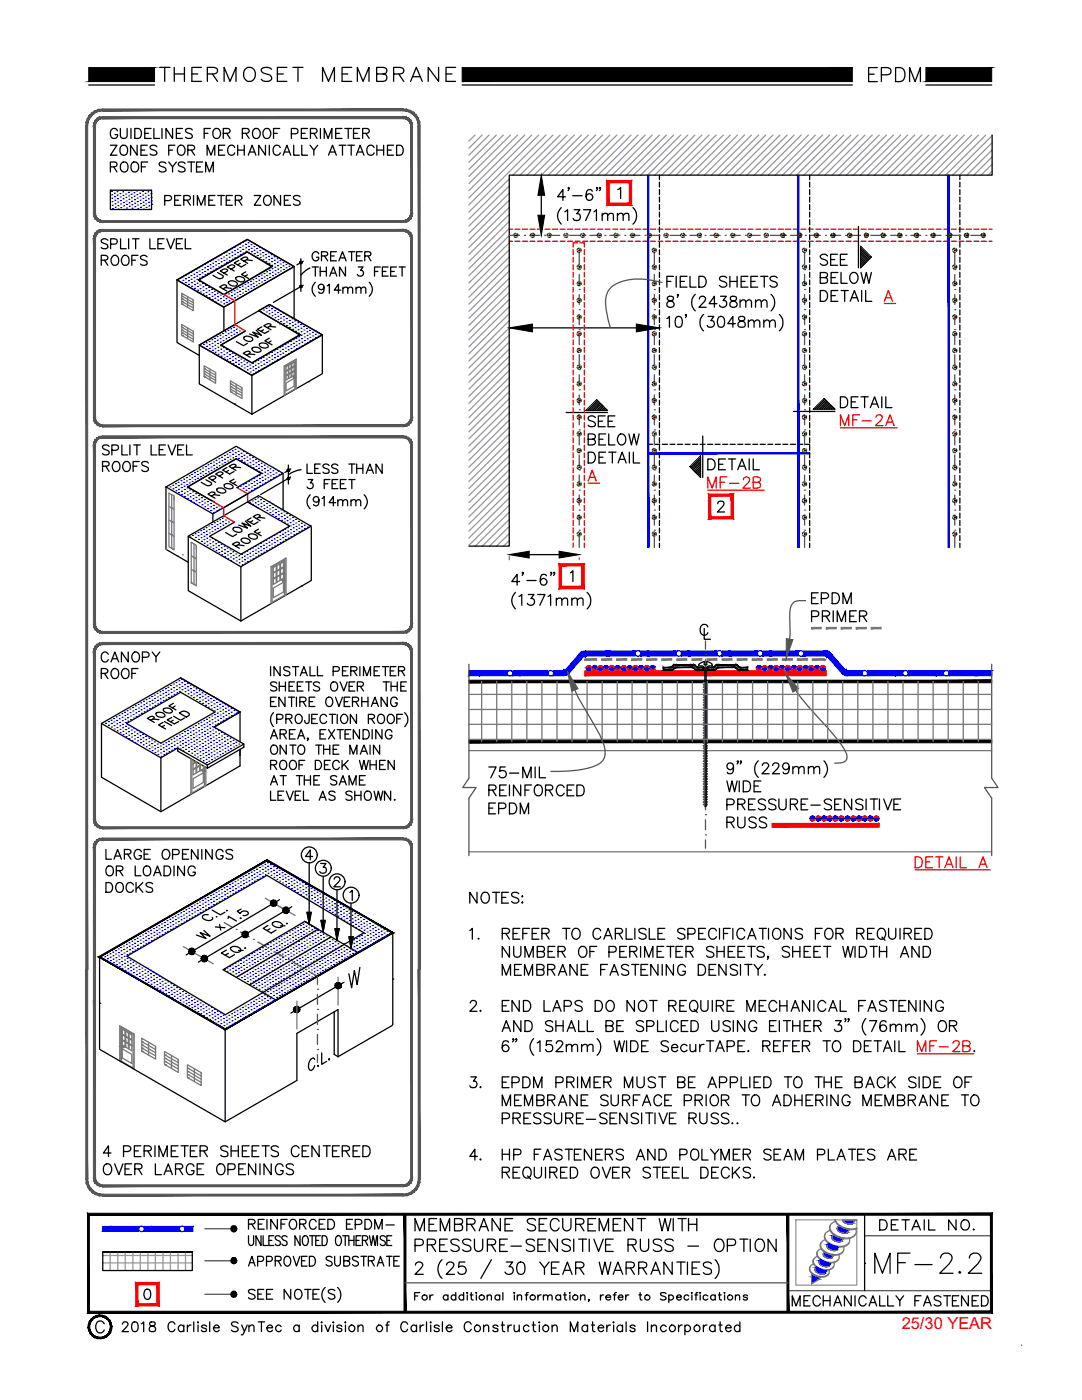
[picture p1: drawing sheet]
<svg xmlns="http://www.w3.org/2000/svg" width="216mm" height="279mm" viewBox="0 0 216 279" stroke-linecap="round" stroke-linejoin="round" font-family="sans-serif">
<defs><g id="words">
<text font-size="7.9" x="173.2" y="255.4">MF-2.2</text>
<g font-size="6.2">
<text x="30.7" y="17.6">THERMOSET MEMBRANE</text>
<text x="172.2" y="17.6">EPDM</text>
</g>
<g font-size="5.3">
<text x="31.7" y="42.3">PERIMETER ZONES</text>
<text x="51.2" y="187.3">EQ.</text>
<text x="43" y="192.3">EQ.</text>
</g>
<g font-size="4.9">
<text x="174.3" y="246.6">DETAIL NO.</text>
<text x="157" y="261.8">MECHANICALLY FASTENED</text>
</g>
<text font-size="3.3" fill="#f00" x="179.9" y="265.2">25/30 YEAR</text>
</g></defs>
<!-- layer: DETAIL -->
<g fill="none" stroke="#000" stroke-width=".25">
<path d="M131.6 35v.8M131.6 36.4v.9M131.6 37.8v1M131.6 39.3v1M161.6 35v.8M161.6 36.4v.9M161.6 37.8v1M161.6 39.3v1M191.5 35v.8M191.5 36.4v.9M191.5 37.8v1M191.5 39.3v1"/>
<path d="M198 27v8h-96.4v74h-8M102.9 47h.1M106.3 47h.1M109.6 47h.1M112.9 47h.1M115.6 49.9h.1M115.6 53.3h.1M115.6 56.6h.1M115.6 59.9h.1M116.3 47h.1M119.6 47h.1M122.9 47h.1"/>
<path d="M126.3 47h.1M129.6 47h.1M130.6 49.9h.1M130.6 53.3h.1M130.6 56.6h.1M130.6 59.9h.1M131.6 40.8v1.1M131.6 42.3v1M131.6 43.8v1.1M131.6 45.3v1M131.6 46.8v1M131.6 48.3v1"/>
<path d="M131.6 49.9v.9M131.6 51.3v1.1M131.6 52.9v.9M131.6 54.3v1.1M131.6 55.9v.9M131.6 57.3v1.1M131.6 58.8v1M132.9 47h.1M136.2 47h.1M139.6 47h.1M142.9 47h.1M146.2 47h.1"/>
<path d="M149.6 47h.1M152.9 47h.1M156.2 47h.1M159.6 47h.1M160.5 49.9h.1M160.5 53.3h.1M160.5 56.6h.1M160.5 59.9h.1M161.6 40.8v1.1M161.6 42.3v1M161.6 43.8v1.1M161.6 45.3v1"/>
<path d="M161.6 46.8v1M161.6 48.3v1M161.6 49.9v.9M161.6 51.3v1.1M161.6 52.9v.9M161.6 54.3v1.1M161.6 55.9v.9M161.6 57.3v1.1M161.6 58.8v1M162.9 47h.1M166.2 47h.1M169.6 47h.1"/>
<path d="M171.3 45.2v8.3M171.7 49.5l2 2M171.7 49.8l1.8 1.8M171.7 50.2l1.7 1.6M171.7 50.5l1.5 1.5M171.7 50.9l1.3 1.2M171.7 51.3l1.1 1.1M171.7 51.6l.9 .9M171.7 51.9l.8 .8M171.7 52.3l.6 .6M171.7 52.6l.4 .4M171.7 53l.2 .2"/>
<path d="M171.7 53.4h.1M172.9 47h.1M176.2 47h.1M179.5 47h.1M182.9 47h.1M186.2 47h.1M189.5 47h.1M190.5 49.9h.1M190.5 53.3h.1M190.5 56.6h.1M190.5 59.9h.1M191.5 40.8v1.1"/>
<path d="M191.5 42.3v1M191.5 43.8v1.1M191.5 45.3v1M191.5 46.8v1M191.5 48.3v1M191.5 49.9v.9M191.5 51.3v1.1M191.5 52.9v.9M191.5 54.3v1.1M191.5 55.9v.9M191.5 57.3v1.1M191.5 58.8v1"/>
<path d="M192.9 47h.1M196.2 47h.1M101.6 65.4h30M115.6 63.3h.1M115.6 76.6h.1M115.6 73.3h.1M115.6 69.9h.1M115.6 66.6h.1M115.6 80h.1M119.2 79.9l-2 2M130.6 63.3h.1M130.6 76.6h.1"/>
<path d="M130.6 73.3h.1M130.6 69.9h.1M130.6 66.6h.1M130.6 80h.1M131.6 60.4v1M131.6 61.8v1.1M131.6 63.4v1M131.6 64.8v1.1M131.6 66.4v.9M131.6 67.8v1.1M131.6 69.4v.9M131.6 70.9v1"/>
<path d="M131.6 72.4v.9M131.6 73.9v1M131.6 75.4v1M131.6 76.9v1M131.6 78.3v1.1M131.6 79.9v1M160.5 63.3h.1M160.5 76.6h.1M160.5 73.3h.1M160.5 69.9h.1M160.5 66.6h.1M160.5 80h.1"/>
<path d="M161.6 60.4v1M161.6 61.8v1.1M161.6 63.4v1M161.6 64.8v1.1M161.6 66.4v.9M161.6 67.8v1.1M161.6 69.4v.9M161.6 70.9v1M161.6 72.4v.9M161.6 73.9v1M161.6 75.4v1M161.6 76.9v1"/>
<path d="M161.6 78.3v1.1M161.6 79.9v1M164.6 79.7l-2 1.9M164.8 79.9l-1.8 1.7M190.5 63.3h.1M190.5 76.6h.1M190.5 73.3h.1M190.5 69.9h.1M190.5 66.6h.1M190.5 80h.1M191.5 60.4v1M191.5 61.8v1.1"/>
<path d="M191.5 63.4v1M191.5 64.8v1.1M191.5 66.4v.9M191.5 67.8v1.1M191.5 69.4v.9M191.5 70.9v1M191.5 72.4v.9M191.5 73.9v1M191.5 75.4v1M191.5 76.9v1M191.5 78.3v1.1M191.5 79.9v1"/>
<path d="M113 82.3h8.2M115.6 83.3h.1M115.6 86.6h.1M115.6 89.9h.1M115.6 99.9h.1M115.6 96.6h.1M115.6 93.2h.1M119.4 80.1l-1.8 1.8M119.6 80.3l-1.6 1.6M119.7 80.5l-1.4 1.4M119.9 80.6l-1.3 1.3M120.1 80.8l-1.1 1.1"/>
<path d="M120.3 81l-.9 .9M120.5 81.1l-.8 .8M120.6 81.4l-.5 .5M120.8 81.5l-.4 .4M121 81.7l-.3 .2M121.2 81.9h-.1M129.3 88.7h.9M130.6 83.3h.1M130.6 86.6h.1M130.6 89.9h.1M130.6 99.9h.1M130.6 96.6h.1"/>
<path d="M130.6 93.2h.1M130.7 88.7h1M131.6 81.4v1M131.6 82.9v1M131.6 84.4v1M131.6 85.9v1M131.6 87.4v1M131.6 88.9v1M131.6 90.4v1M131.6 91.9v1M131.6 93.4v1M131.6 94.9v1"/>
<path d="M131.6 96.4v1M131.6 97.9v1M131.6 99.4v1M132.2 88.7h1M133.7 88.7h1M135.2 88.7h1M136.7 88.7h1M138.2 88.7h1M139.7 88.7h1M139.8 91.3l-2 2M139.8 91.6l-1.8 1.9M139.8 92l-1.7 1.6"/>
<path d="M139.8 92.4l-1.5 1.4M139.8 92.7l-1.3 1.3M139.8 93.1l-1.1 1.1M139.8 93.4l-.9 .9M139.8 93.8l-.8 .7M139.8 94.1l-.6 .6M139.8 94.5l-.4 .4M139.8 94.8l-.2 .3M139.8 95.2h.1M140.2 87v8.3M141.2 88.7h1M142.7 88.7h1"/>
<path d="M144.2 88.7h1M145.7 88.7h1M147.2 88.7h1M148.7 88.7h1M150.2 88.7h1M151.7 88.7h1M153.2 88.7h1M154.7 88.7h1M156.2 88.7h1M157.7 88.7h1M158.3 82.1h8.3M159.2 88.7h1"/>
<path d="M160.5 83.3h.1M160.5 86.6h.1M160.5 89.9h.1M160.5 99.9h.1M160.5 96.6h.1M160.5 93.2h.1M160.7 88.7h.9M161.6 81.4v1M161.6 82.9v1M161.6 84.4v1M161.6 85.9v1M161.6 87.4v1"/>
<path d="M161.6 88.9v1M161.6 90.4v1M161.6 91.9v1M161.6 93.4v1M161.6 94.9v1M161.6 96.4v1M161.6 97.9v1M161.6 99.4v1M164.9 80l-1.6 1.6M165.1 80.2l-1.4 1.4M165.3 80.4l-1.3 1.2M165.5 80.5l-1.1 1.1"/>
<path d="M165.7 80.8l-1 .8M165.8 80.9l-.7 .7M166 81.1l-.5 .5M166.2 81.3l-.4 .3M166.4 81.4l-.3 .2M166.6 81.6h-.1M190.5 83.3h.1M190.5 86.6h.1M190.5 89.9h.1M190.5 99.9h.1M190.5 96.6h.1M190.5 93.2h.1"/>
<path d="M191.5 81.4v1M191.5 82.9v1M191.5 84.4v1M191.5 85.9v1M191.5 87.4v1M191.5 88.9v1M191.5 90.4v1M191.5 91.9v1M191.5 93.4v1M191.5 94.9v1M191.5 96.4v1M191.5 97.9v1"/>
<path d="M191.5 99.4v1M105.6 110.7h6M115.6 103.2h.1M115.6 106.6h.1M130.6 103.2h.1M130.6 106.6h.1M131.6 100.9v1M131.6 102.4v1M131.6 103.9v1M131.6 105.4v1M131.6 106.9v1M131.6 108.4v.8"/>
<path d="M160.5 103.2h.1M160.5 106.6h.1M161.6 100.9v1M161.6 102.4v1M161.6 103.9v1M161.6 105.4v1M161.6 106.9v1M161.6 108.4v.8M190.5 103.2h.1M190.5 106.6h.1M191.5 100.9v1M191.5 102.4v1"/>
<path d="M191.5 103.9v1M191.5 105.4v1M191.5 106.9v1M191.5 108.4v.8M139.4 132.8v.1h.8l.4 .5M139.5 132.5l-.1 .3M139.6 132.5l.9-.5v.7h.5v-.6l.8 .2 .3 .5M140.6 133.4v27.5l.2 .1 .1-.1v-27.5M141 133.3h.1M141 133.3l-.1 .1M141.5 132.9l-.5 .4M142.1 132.8v.1h-.6"/>
<path d="M63.4 185.4l-16.3 9.7M66.1 187l-16.3 9.6M68.6 196l-10.5 6.2M68.7 188.5l3.9-2.3-19.3-11.5-28 16.1 19.7 11.7 23.7-14M71.5 190.1l-10.7-6.2-16.3 9.6 10.6 6.1"/>
</g>
<!-- layer: EPDM1 -->
<g fill="#00f" stroke="#00f" stroke-width=".2">
<path d="M129.3 90.4v.2l32.3-.2zM129.3 90.6l32.3-.2v.2z"/>
<path d="M159.2 35l.2 74.2v-74.2zM159.2 35l.2 74.2h-.2z"/>
<path d="M129.2 35l.3 74.2v-74.2zM129.2 35l.3 74.2h-.3z"/>
<path d="M189.2 35l.2 74.2v-74.2zM189.2 35l.2 74.2h-.2z"/>
</g>
<!-- layer: RUSS STRIPP -->
<g fill="none" stroke="#f00" stroke-width=".25">
<path d="M101.6 48.2h.6M101.6 45.7h.6M102.8 48.2h.9M102.8 45.7h.9M104.2 48.2h1.1M104.2 45.7h1.1M105.8 48.2h.9M105.8 45.7h.9M107.2 48.2h1.1M107.2 45.7h1.1M108.8 48.2h.9M108.8 45.7h.9"/>
<path d="M110.3 48.2h1M110.3 45.7h1M111.8 48.2h.9M111.8 45.7h.9M113.3 48.2h1M113.3 45.7h1M114.4 49.8v1M114.4 51.3v1M114.4 52.8v1M114.4 54.3v1M114.4 55.8v1M114.4 57.3v1"/>
<path d="M114.4 58.8v1M114.7 48.2h1.1M114.7 45.7h1.1M115.2 48.5h-.8v.8M115.7 48.5h.9v.8M116.3 48.2h1M116.3 45.7h1M116.6 49.8v1M116.6 51.3v1M116.6 52.8v1M116.6 54.3v1M116.6 55.8v1"/>
<path d="M116.6 57.3v1M116.6 58.8v1M117.7 48.2h1.1M117.7 45.7h1.1M119.3 48.2h1M119.3 45.7h1M120.7 48.2h1.1M120.7 45.7h1.1M122.3 48.2h.9M122.3 45.7h.9M123.8 48.2h1M123.8 45.7h1"/>
<path d="M125.3 48.2h1M125.3 45.7h1M126.8 48.2h1M126.8 45.7h1M128.3 48.2h1M128.3 45.7h1M129.8 48.2h1M129.8 45.7h1M131.3 48.2h1M131.3 45.7h1M132.8 48.2h1M132.8 45.7h1"/>
<path d="M134.3 48.2h1M134.3 45.7h1M135.8 48.2h1M135.8 45.7h1M137.3 48.2h1M137.3 45.7h1M138.8 48.2h1M138.8 45.7h1M140.3 48.2h1M140.3 45.7h1M141.8 48.2h1M141.8 45.7h1"/>
<path d="M143.3 48.2h1M143.3 45.7h1M144.8 48.2h1M144.8 45.7h1M146.3 48.2h1M146.3 45.7h1M147.8 48.2h1M147.8 45.7h1M149.3 48.2h1M149.3 45.7h1M150.8 48.2h1M150.8 45.7h1"/>
<path d="M152.3 48.2h1M152.3 45.7h1M153.8 48.2h1M153.8 45.7h1M155.3 48.2h1M155.3 45.7h1M156.8 48.2h1M156.8 45.7h1M158.3 48.2h1M158.3 45.7h1M159.8 48.2h1M159.8 45.7h1"/>
<path d="M161.3 48.2h1M161.3 45.7h1M162.8 48.2h1M162.8 45.7h1M164.3 48.2h1M164.3 45.7h1M165.8 48.2h1M165.8 45.7h1M167.3 48.2h1M167.3 45.7h1M168.8 48.2h1M168.8 45.7h1"/>
<path d="M170.3 48.2h1M170.3 45.7h1M171.8 48.2h1M171.8 45.7h1M173.3 48.2h1M173.3 45.7h1M174.8 48.2h1M174.8 45.7h1M176.3 48.2h1M176.3 45.7h1M177.8 48.2h1M177.8 45.7h1"/>
<path d="M179.3 48.2h1M179.3 45.7h1M180.8 48.2h1M180.8 45.7h1M182.3 48.2h1M182.3 45.7h1M183.8 48.2h1M183.8 45.7h1M185.3 48.2h1M185.3 45.7h1M186.8 48.2h1M186.8 45.7h1"/>
<path d="M188.3 48.2h1M188.3 45.7h1M189.8 48.2h1M189.8 45.7h1M191.3 48.2h1M191.3 45.7h1M192.8 48.2h1M192.8 45.7h1M194.3 48.2h1M194.3 45.7h1M195.8 48.2h1M195.8 45.7h1"/>
<path d="M197.3 48.2h.7M197.3 45.7h.7M114.4 60.4v.9M114.4 61.8v1.1M114.4 63.3v1M114.4 64.8v1.1M114.4 66.3v1M114.4 67.8v1M114.4 69.3v1M114.4 70.9v.9M114.4 72.3v1M114.4 73.9v.9"/>
<path d="M114.4 75.3v1.1M114.4 76.9v.9M114.4 78.3v1.1M114.4 79.9v.9M116.6 60.4v.9M116.6 61.8v1.1M116.6 63.3v1M116.6 64.8v1.1M116.6 66.3v1M116.6 67.8v1M116.6 69.3v1M116.6 70.9v.9"/>
<path d="M116.6 72.3v1M116.6 73.9v.9M116.6 75.3v1.1M116.6 76.9v.9M116.6 78.3v1.1M116.6 79.9v.9M114.4 81.4v1M114.4 82.8v1M114.4 84.4v1M114.4 85.8v1.1M114.4 87.4v.9M114.4 88.8v1.1"/>
<path d="M114.4 90.4v.9M114.4 91.8v1.1M114.4 93.4v.9M114.4 94.9v1M114.4 96.4v1M114.4 97.9v1M114.4 99.4v1M116.6 81.4v1M116.6 82.8v1M116.6 84.4v1M116.6 85.8v1.1M116.6 87.4v.9"/>
<path d="M116.6 88.8v1.1M116.6 90.4v.9M116.6 91.8v1.1M116.6 93.4v.9M116.6 94.9v1M116.6 96.4v1M116.6 97.9v1M116.6 99.4v1M114.4 100.9v1M114.4 102.3v1.1M114.4 103.9v1M114.4 105.4v1"/>
<path d="M114.4 106.9v1M114.4 108.4v.8M116.6 100.9v1M116.6 102.3v1.1M116.6 103.9v1M116.6 105.4v1M116.6 106.9v1M116.6 108.4v.8"/>
</g>
<!-- layer: DETAIL -->
<g fill="#000" stroke="#000" stroke-width=".2">
<path d="M101.6 65.4l4.6-.7v1.5zM127 64.7l4.6 .7-4.6 .8zM101.6 110.7l4-.7v1.4zM111.6 110l4 .7-4 .7z"/>
<path d="M133.7 133.2h.3zM133.7 133.2h.3zM134 133.1l.2-.1zM134 133.1l.2-.1z"/>
<path d="M134 133.7h.2zM134 133.7h.2zM134.2 133.7l.2-.1zM134.3 133.5l-.1 .2z"/>
<path d="M132.3 133.8l1.7-.1zM132.3 133.8l1.7-.1zM132.3 133.2v.6zM132.3 133.2l.1 .5zM132.3 133.2h1.4zM132.4 133.3l1.3-.1z"/>
<path d="M134.3 132.8l-.1 .2zM134.3 132.8l-.1 .2z"/>
<path d="M134.5 133.4l-.1 .2zM134.3 133.5l.2-.1z"/>
<path d="M134.4 132.7h.3zM134.4 132.7h.3zM134.3 132.8l.2-.1zM134.3 132.8l.2-.1z"/>
<path d="M134.7 132.7h3.7zM134.7 132.7h3.7z"/>
<path d="M134.7 133.3l.2-.1zM134.7 133.3h.2zM134.5 133.4l.2-.1zM134.5 133.4l.2-.1z"/>
<path d="M134.9 133.3l3.2-.1zM134.9 133.2h3.2z"/>
<path d="M138.4 133.3l.1 .1zM138.4 133.3l.1 .1zM138.1 133.2l.3 .1zM138.1 133.2l.2 .1z"/>
<path d="M138.6 133.6l.2 .1zM138.7 133.5l.1 .2zM138.8 133.7l.2 .1zM138.8 133.7l.2 .1z"/>
<path d="M138.5 133.4l.1 .2zM138.5 133.4l.2 .1z"/>
<path d="M138.6 132.7l.2 .1zM138.6 132.7l.1 .2zM138.4 132.7h.2zM138.4 132.7h.2z"/>
<path d="M138.8 132.8l.1 .2zM138.7 132.9l.2 .1z"/>
<path d="M138.9 133l.1 .2zM138.9 133l.1 .2zM139.1 133.1l.2 .2zM139.1 133.1l.2 .2z"/>
<path d="M139.3 133.2h1.1zM139.3 133.3l1.1-.1zM140.3 133.3l.1 .5v-.6zM140.3 133.3l.1 .5zM139 133.8h1.4zM139 133.7h1.3z"/>
<path d="M142.3 133.2h.2zM142.3 133.2h.2zM142.4 133.1l.2-.1zM142.4 133.1l.2-.1z"/>
<path d="M141.2 133.3l1.1-.1zM141.2 133.2h1.1zM141.2 133.2v.5zM141.2 133.2v.6zM141.2 133.7h1.3zM141.2 133.8l1.3-.1z"/>
<path d="M142.5 133.7h.2zM142.5 133.7h.2zM142.7 133.7l.2-.1zM142.7 133.7l.2-.1z"/>
<path d="M142.8 132.8l-.2 .2zM142.8 132.8l-.2 .2z"/>
<path d="M143 133.4l-.1 .2zM143 133.4l-.1 .2z"/>
<path d="M142.9 132.7h.2zM142.9 132.7h.2zM142.8 132.8l.2-.1zM142.8 132.8l.2-.1z"/>
<path d="M143.2 133.3l.2-.1zM143.2 133.3h.2zM143 133.4l.2-.1zM143 133.4l.2-.1z"/>
<path d="M143.4 133.2h3.2zM143.4 133.3l3.2-.1z"/>
<path d="M143.1 132.7h3.8zM143.1 132.7h3.8z"/>
<path d="M146.8 133.3l.2 .1zM146.8 133.3l.2 .1zM146.6 133.2l.2 .1zM146.6 133.2l.2 .1z"/>
<path d="M147 133.4l.2 .1zM147 133.4l.1 .2z"/>
<path d="M147.1 133.6l.2 .1zM147.2 133.5l.1 .2zM147.3 133.7l.2 .1zM147.3 133.7l.2 .1z"/>
<path d="M147.1 132.7l.1 .1zM147.1 132.7l.1 .2zM146.9 132.7h.2zM146.9 132.7h.2z"/>
<path d="M147.4 133l.1 .2zM147.4 133l.1 .2zM147.6 133.1l.2 .2zM147.6 133.1l.2 .2z"/>
<path d="M147.2 132.9l.2 .1zM147.2 132.9l.2 .1z"/>
<path d="M147.5 133.7h1.6zM147.5 133.8h1.7zM149.1 133.3l.1 .5zM149.1 133.3l.1-.1v.6zM147.8 133.3l1.4-.1zM147.8 133.2h1.4z"/>
<path d="M20 191l33.3-19.2v-.2zM19.7 191l33.6-19.4-33.3 19.4zM19.7 191l25.2 14.3-24.9-14.3zM19.7 191l25.2 14.3v.3zM44.9 205.3v.3l33.3-19.4zM44.9 205.6l33.3-19.4h.3zM53.3 171.8l24.9 14.4h.3zM53.3 171.6l25.2 14.6-25.2-14.4z"/>
</g>
<!-- layer: LIGHT 1 -->
<g fill="none" stroke="#989898" stroke-width=".25">
<path d="M94.8 27l-1.2 1.1M96.2 27l-2.6 2.6M97.6 27l-4 4M99 27l-5.4 5.4M100.4 27l-6.8 6.8M101.6 35.7l-8 8M101.6 37.1l-8 8M101.6 38.6l-8 8M101.6 39.9l-8 8M101.9 27l-8.3 8.2M103.3 27l-9.7 9.6M104.7 27l-11.1 11"/>
<path d="M106.1 27l-12.5 12.5M107.5 27l-13.9 13.9M108.9 27l-15.3 15.3M110.3 27l-8 8M111.8 27l-8 8M113.2 27l-8 8M114.6 27l-8 8M116 27l-8 8M117.4 27l-8 8M118.8 27l-8 8M120.2 27l-8 8M121.7 27l-8 8"/>
<path d="M123.1 27l-8 8M124.5 27l-8 8M125.9 27l-8 8M127.3 27l-8 8M128.7 27l-8 8M130.1 27l-8 8M131.6 27l-8 8M133 27l-8 8M134.4 27l-8 8M135.8 27l-8 8M137.3 27l-8.1 8M138.7 27l-8 8"/>
<path d="M140.1 27l-8 8M141.5 27l-8 8M142.9 27l-8 8M144.3 27l-8 8M145.7 27l-8 8M147.2 27l-8.1 8M148.6 27l-8 8M150 27l-8 8M151.4 27l-8 8M152.8 27l-8 8M154.2 27l-8 8M155.6 27l-8 8"/>
<path d="M157.1 27l-8.1 8M158.5 27l-8 8M159.9 27l-8 8M161.3 27l-8 8M162.7 27l-8 8M164.1 27l-8 8M165.5 27l-8 8M167 27l-8.1 8M168.4 27l-8 8M169.8 27l-8 8M171.2 27l-8 8M172.6 27l-8 8"/>
<path d="M174 27l-8 8M175.4 27l-8 8M176.9 27l-8 8M178.3 27l-8 8M179.7 27l-8 8M181.1 27l-8 8M182.5 27l-8 8M184 27l-8 8M185.3 27l-8 8M186.8 27l-8 8M188.2 27l-8 8M189.6 27l-8 8"/>
<path d="M191 27l-8 8M192.4 27l-8 8M193.9 27l-8 8M195.3 27l-8 8M196.7 27l-8 8M198 27.1l-7.9 7.9M198 28.5l-6.5 6.5M198 29.9l-5.1 5.1M198 31.3l-3.7 3.7M198 32.8l-2.2 2.2M198 34.1l-.8 .9M101.6 41.4l-8 8"/>
<path d="M101.6 42.8l-8 8M101.6 44.2l-8 8M101.6 45.6l-8 8M101.6 47l-8 8M101.6 48.5l-8 8M101.6 49.9l-8 8M101.6 51.3l-8 8M101.6 52.7l-8 8M101.6 54.1l-8 8M101.6 55.5l-8 8M101.6 56.9l-8 8M101.6 58.4l-8 8"/>
<path d="M101.6 59.8l-8 8M101.6 61.2l-8 8M101.6 62.6l-8 8M101.6 64l-8 8M101.6 65.4l-8 8M101.6 66.8l-8 8.1M101.6 68.3l-8 8M101.6 69.7l-8 8M101.6 71.1l-8 8M101.6 72.5l-8 8M101.6 73.9l-8 8M101.6 75.3l-8 8"/>
<path d="M101.6 76.7l-8 8.1M101.6 78.2l-8 8M101.6 79.6l-8 8M101.6 81l-8 8M101.6 82.4l-8 8M101.6 83.8l-8 8M101.6 85.2l-8 8M101.6 86.6l-8 8.1M101.6 88.1l-8 8M101.6 89.5l-8 8M101.6 90.9l-8 8M101.6 92.3l-8 8"/>
<path d="M101.6 93.8l-8 8M101.6 95.2l-8 8M101.6 96.5l-8 8.1M101.6 98l-8 8M101.6 99.4l-8 8M101.6 100.8l-8 8M101.6 102.2l-6.8 6.8M101.6 103.7l-5.4 5.3M101.6 105.1l-3.9 3.9M101.6 106.5l-2.5 2.5M101.6 107.9l-1.1 1.1M20.5 252h17.9"/>
<path d="M20.5 250.6h17.9M22 249.9v3.7M23.5 249.9v3.7M25 249.9v3.7M26.5 249.9v3.7M28 249.9v3.7M29.5 249.9v3.7M31 249.9v3.7M32.5 249.9v3.7M34 249.9v3.7M35.5 249.9v3.7M37 249.9v3.7"/>
</g>
<!-- layer: NOTES -->
<g fill="none" stroke="#000" stroke-width=".25">
<path d="M108 39v4M112.8 39.3h-1.5l1-1.5v2.2M113.6 37.5h-.3l.1-.1 .2 .1-.3 .5M114.3 39.1h1.8M118.2 38.2l-.1-.2a.66 .66 0 0 0-1 .3 1.56 1.56 0 0 0 .1 1.6 .68 .68 0 0 0 1-.3 .68 .68 0 0 0-.4-.9 .68 .68 0 0 0-.9 .6M119.2 37.5h-.2l.1-.1 .1 .1-.2 .5M119.8 37.5h-.2l.1-.1 .1 .1-.2 .5M123.3 37.8l.5-.3v2.1M20.2 51.9h.9a.5 .5 0 0 0 .4-.6l-.4-.3h-.9v1.9M20.8 51.9l.7 1M21.5 47.9a.72 .72 0 0 0-.7-.3 .72 .72 0 0 0-.6 .6l.4 .3a1.04 1.04 0 0 1 .9 .6v.3a.92 .92 0 0 1-1.3 0M22.1 48.7h.8a.53 .53 0 0 0 .5-.4 .53 .53 0 0 0-.2-.5l-1.1-.1v1.9"/>
<path d="M22.4 51.3l.1-.2a.9 .9 0 0 1 1.1 .3 .9 .9 0 0 1 0 1.1 .74 .74 0 0 1-.9 .4 .74 .74 0 0 1-.5-.7v-.5zM24.1 47.7v1.9h1.1M24.4 51.3l.2-.2a.9 .9 0 0 1 1.1 .3 .9 .9 0 0 1 0 1.1 .74 .74 0 0 1-.9 .4 .74 .74 0 0 1-.6-.7v-.5zM25.7 47.7v1.9M26.3 51.9h.8M26.4 47.7h1.3M27.1 47.7v1.9M27.5 51h-1.2v1.9M29.4 51.3a.72 .72 0 0 0-.8-.4 .72 .72 0 0 0-.6 .6l.4 .3a1.04 1.04 0 0 1 1 .6v.3a.92 .92 0 0 1-1.4 0M29.9 47.7v1.9h1.1M31.5 48.6h.8M32.7 47.7h-1.2v1.9h1.2"/>
<path d="M33.3 47.7l.8 1.9 .7-1.9M35.2 48.6h.8M36.4 47.7h-1.2v1.9h1.2M37 47.7v1.9h1.1M62.3 53.3h1.2M62.9 56.3a1.84 1.84 0 0 0 0 2.8M62.9 53.3v1.8M63.6 50.7a.68 .68 0 0 0-.8-.5 .68 .68 0 0 0-.5 .7 .75 .75 0 0 0 .3 1 .75 .75 0 0 0 1-.3v-.3h-.4M63.9 53.3v1.8M63.9 54.2h1.2M64.1 51.1l1.1-.1 .2-.4-.2-.3-.3-.1h-.8v1.9M64.7 57.3a.57 .57 0 0 1-.8 .5 .57 .57 0 0 1-.3-.9 .57 .57 0 0 1 1 .1 1.71 1.71 0 0 1-.2 1.4 .58 .58 0 0 1-.8-.1"/>
<path d="M64.7 51.1l.7 1M65.1 53.3v1.8M65.3 57.1l.4-.4v1.8M65.8 55.1l.7-1.8 .7 1.8M66 51.1h.7M66.1 54.5h.8M67.1 50.2h-1.1v1.9h1.1M67.6 52.1l.7-1.9 .8 1.9M67.9 51.5h.9M68 57.9h-1.3l.8-1.2v1.8M68.4 57.6l.4-.3 .5 .1 .1 1.1M68.4 57.3v1.2"/>
<path d="M68.9 53.3v1.8l-1.2-1.8v1.8M69.4 57.6l.4-.3 .4 .1 .2 1.1M69.6 50.2h1.2M70.2 50.2v1.9M71 57.6l.5-.3 .4 .1 .1 1.1M71 57.3v1.2M71.1 51.1h.8M71.5 53.3h.9l-.5 .7a.62 .62 0 0 1 .5 1 .62 .62 0 0 1-1.1-.2M72 57.6l.4-.3 .5 .1 .1 1.1M72.3 50.2h-1.2v1.9h1.2M72.8 51.1l1-.1 .2-.4-.4-.4h-.8v1.9M73.4 51.1l.6 1"/>
<path d="M73.7 56.3a1.84 1.84 0 0 1 0 2.8M74.7 54.2h.7M75.9 53.3h-1.2v1.8M76.3 54.2h.7M77.4 53.3h-1.1v1.8h1.1M77.9 54.2h.8M79.1 53.3h-1.2v1.8h1.2M79.6 53.3h1.3M80.2 53.3v1.8M112 41.4a2.23 2.23 0 0 0 0 3.3M112.7 42.3l.6-.4v2.1M114.6 41.9h1.1l-.6 .8a.72 .72 0 0 1 .6 1 .72 .72 0 0 1-1.2 .1l-.1-.2"/>
<path d="M116.4 41.9h1.5l-1 2.1M118.5 42.3l.5-.4v2.1M120.2 43l.5-.4 .5 .1 .1 1.3M120.2 42.6v1.4M121.3 43l.5-.4 .5 .1 .1 1.3M123.2 43l.6-.4 .5 .1v1.3M123.2 42.6v1.4M124.3 43l.6-.4 .5 .1 .1 1.3M126.3 41.4a2.23 2.23 0 0 1 0 3.3M163.7 55.4l1.2-.1a.47 .47 0 0 0 0-.8l-1.2-.1v2.1l1.2-.1a.56 .56 0 0 0 .2-.6 .56 .56 0 0 0-.5-.4M163.7 58h.7a1.15 1.15 0 0 1 .7 1.1 1.15 1.15 0 0 1-.7 1h-.7zM165.1 51.1a.79 .79 0 0 0-.8-.4 .79 .79 0 0 0-.6 .6l.4 .4a1.14 1.14 0 0 1 1 .6v.3a.89 .89 0 0 1-1.4 0"/>
<path d="M165.7 51.8h.9M165.8 55.4h.9M165.8 59h.9M167.1 50.7h-1.4v2.2h1.4M167.2 54.4h-1.4v2.1h1.4M167.2 58h-1.4v2.1h1.4M167.7 51.8h.8M167.8 54.4v2.1h1.3M167.8 58h1.5M168.5 58v2.1M169.1 50.7h-1.4v2.2h1.4M170 54.5a1.03 1.03 0 0 1 1.2 .4 1.03 1.03 0 0 1-.2 1.3l-.4 .3a1.13 1.13 0 0 1-1.1-.8 1.13 1.13 0 0 1 .5-1.2z"/>
<path d="M170 59.4h1M171.8 54.4l.6 2.1 .5-2.1 .5 2.1 .5-2.1M171.9 58v2.1M172.7 58v2.1h1.3M167.7 79.2h.7a1.15 1.15 0 0 1 .8 1.1 1.15 1.15 0 0 1-.8 1.1h-.7zM169.6 60.1l.9-2.1 .8 2.1M171.2 79.2h-1.3v2.2h1.3M171.8 79.2h1.4M172.5 79.2v2.2M176 79.2v2.2M176.8 79.2v2.2h1.2M20.5 93l1.1-.1a.44 .44 0 0 0 0-.7l-1.1-.1v2"/>
<path d="M21.1 93l.7 1.1M21.8 89.1a.73 .73 0 0 0-.7-.3 .73 .73 0 0 0-.6 .5l.1 .3 1.1 .4 .1 .5a.84 .84 0 0 1-1.3 0M22.3 89.9l1.2-.2a.53 .53 0 0 0 .1-.5 .53 .53 0 0 0-.4-.4h-.9v2M22.8 92.2a.96 .96 0 0 1 1.1 .4 .96 .96 0 0 1-.1 1.2 .75 .75 0 0 1-.9 .3 .75 .75 0 0 1-.5-.8v-.4zM24.3 88.8v2h1.2M24.9 92.2a.96 .96 0 0 1 1.1 .4 .96 .96 0 0 1-.2 1.2 .75 .75 0 0 1-.8 .3 .75 .75 0 0 1-.5-.8v-.4zM25.9 88.8v2M26.6 93h.7M26.7 88.8h1.3M27.3 88.8v2M27.8 92.1h-1.2v2M29.6 92.4a.73 .73 0 0 0-.7-.3 .73 .73 0 0 0-.6 .5l.2 .3 1 .4 .1 .5a.84 .84 0 0 1-1.3 0"/>
<path d="M30.2 88.8v2h1.1M31.8 89.7h.7M33 88.8h-1.2v2h1.2M33.5 88.8l.8 2 .8-2M35.4 89.7h.8M36.7 88.8h-1.3v2h1.3M37.2 88.8v2h1.2M61.3 92.6v1.9h1M61.5 95.7h.9l-.5 .7a.62 .62 0 0 1 .4 1 .62 .62 0 0 1-1-.2M61.9 98.7a1.84 1.84 0 0 0 0 2.8M62.8 93.5h.7M63.6 99.7a.57 .57 0 0 1-.7 .5 .57 .57 0 0 1-.3-.9 .57 .57 0 0 1 1 .1 1.71 1.71 0 0 1-.2 1.5 .58 .58 0 0 1-.8-.2"/>
<path d="M63.9 92.6h-1.1v1.9h1.1M64.3 99.5l.4-.4v1.9M64.7 96.5h.7M65.7 92.9a.67 .67 0 0 0-.7-.3 .67 .67 0 0 0-.6 .5l.2 .2 .9 .4 .2 .5a.84 .84 0 0 1-1.3 0M65.8 95.7h-1.1v1.8M66.3 96.5h.7M67.4 92.9a.67 .67 0 0 0-.7-.3 .67 .67 0 0 0-.5 .5l.2 .2 .8 .4 .2 .5a.82 .82 0 0 1-1.2 0M67.4 95.7h-1.1v1.8h1.1M67.4 99.7v1.3M67.9 96.5h.7M69.1 95.7h-1.2v1.8h1.2M69.6 92.6h1.2"/>
<path d="M69.6 95.7h1.2M70 99.7v1.3M70.2 92.6v1.9M70.2 95.7v1.8M71.2 93.5h1.2M71.2 92.6v1.9M72.4 92.6v1.9M72.7 98.7a1.84 1.84 0 0 1 0 2.8M73.1 94.5l.7-1.9 .7 1.9M73.4 93.8h.8M76.3 92.6v1.9l-1.3-1.9v1.9M117.4 87.7l1.2-.2a.47 .47 0 0 0 0-.8l-1.2-.1v2.2l1.2-.1a.58 .58 0 0 0 0-1h-.3"/>
<path d="M117.4 90.2h.7a1.15 1.15 0 0 1 .7 1.1 1.15 1.15 0 0 1-.7 1.1h-.7zM118.8 83.3a.79 .79 0 0 0-.8-.3 .79 .79 0 0 0-.6 .6l.1 .2 .9 .3a.55 .55 0 0 1 .2 1 1.04 1.04 0 0 1-1.2-.2M119.4 84.1h.8M119.5 87.7h.8M119.5 91.3h.8M120.7 83h-1.3v2.2h1.3M120.8 86.6h-1.3v2.2h1.3M120.8 90.2h-1.3v2.2h1.3M121.3 84.1h.9M121.5 86.6v2.2h1.2M121.5 90.2h1.4M122.2 90.2v2.2"/>
<path d="M122.7 83h-1.4v2.2h1.4M123.3 92.4l.8-2.2 .8 2.2M123.4 86.9a.79 .79 0 0 1 .9-.3 .79 .79 0 0 1 .6 .8 .95 .95 0 0 1-.3 1.1 .95 .95 0 0 1-1 .2 1.3 1.3 0 0 1-.2-1.8zM123.6 91.7h1M125.5 86.6l.5 2.2 .5-2.2 .5 2.2 .5-2.2M125.6 90.2v2.2M126.4 90.2v2.2h1.2M141.2 91.6h.8a1.16 1.16 0 0 1 .7 1.1 1.16 1.16 0 0 1-.7 1.1h-.8zM143.4 92.7h.8M144.8 91.6h-1.4v2.2h1.4M145.3 91.6h1.5M146.1 91.6v2.2"/>
<path d="M147.2 93.8l.9-2.2 .8 2.2M147.5 93h1.1M149.5 91.6v2.2M150.3 91.6v2.2h1.2M169.9 80.2h.8M173.7 81.4l.8-2.2 .8 2.2M174 80.6h1M67 100.3h-1.3l.8-1.2v1.9M67.4 100.1l.4-.4 .5 .1 .1 1.2M68.4 100.1l.4-.4 .4 .1 .2 1.2M70 100.1l.5-.4 .4 .1 .1 1.2M71 100.1l.4-.4 .5 .1 .1 1.2"/>
<path d="M102.8 118.2a2.23 2.23 0 0 0 0 3.3M103.6 119l.5-.4v2.2M103.7 116.1h-1.6l1.1-1.5v2.2M104.4 114.3h-.2l.1-.1 .1 .1-.2 .5M105.1 115.9h1.9M105.4 118.6h1.2l-.7 .9a.72 .72 0 0 1 .7 1 .72 .72 0 0 1-1.3 .1l-.1-.2M107.3 118.6h1.4l-1 2.2M109 114.9a.66 .66 0 0 0-.9-.2 1.79 1.79 0 0 0 0 2 .68 .68 0 0 0 1-.3 .68 .68 0 0 0-.4-.9 .68 .68 0 0 0-.9 .6M109.4 119l.5-.4v2.2M110.1 114.3h-.2l.1-.1 .1 .1-.2 .5M110.7 114.3h-.2l.1-.1 .1 .1-.2 .5M111 119.7a.73 .73 0 0 1 1-.2l.1 1.3"/>
<path d="M111 119.4v1.4M112.1 119.7l.5-.3 .6 .1 .1 1.3M113.8 114.3l.5-.4v2.2M114.1 119.7a.73 .73 0 0 1 1-.2l.1 1.3M114.1 119.4v1.4M115.2 119.7l.5-.3 .6 .1v1.3M117.2 118.2a2.23 2.23 0 0 1 0 3.3M143.2 100.5a.44 .44 0 0 1 .5-.5h.4a.49 .49 0 0 1 .3 .8l-1.3 1.4h1.5M20.2 134.4h.9a.5 .5 0 0 0 .4-.6l-.4-.4h-.9v2M20.8 134.4l.7 1M21.6 130.6a.72 .72 0 0 0-.8-.5 .72 .72 0 0 0-.6 .8 .86 .86 0 0 0 .2 .9 .86 .86 0 0 0 .9 .2l.3-.4M22.2 132.1l.7-2 .8 2"/>
<path d="M22.4 133.7l.1-.2a.9 .9 0 0 1 1.1 .3 .9 .9 0 0 1 0 1.1 .74 .74 0 0 1-.9 .5 .74 .74 0 0 1-.5-.8v-.4zM22.5 131.5h.9M24.4 133.7l.2-.2a.9 .9 0 0 1 1.1 .3 .9 .9 0 0 1 0 1.1 .74 .74 0 0 1-.9 .5 .74 .74 0 0 1-.6-.8v-.4zM25.6 130.1v2l-1.4-2v2M26.3 134.4h.8M26.5 130.4l.2-.2a.9 .9 0 0 1 1.1 .3 .9 .9 0 0 1-.1 1.1 .74 .74 0 0 1-.8 .5 .74 .74 0 0 1-.6-.8v-.4zM27.5 133.4h-1.2v2M28.4 131.2h.9a.53 .53 0 0 0 .5-.6 .53 .53 0 0 0-.5-.5h-.9v2M30.4 130.1l.7 1 .8-1M31.1 131.1v1M54 133v1.9M55.1 139.1h-1.1v1.9h1.1"/>
<path d="M55.2 136.3a.7 .7 0 0 0-1.2 .2l.3 .4 .5 .2a.43 .43 0 0 1 .4 .3 .43 .43 0 0 1-.2 .4 .86 .86 0 0 1-1-.1M55.7 136.1v1.8M55.7 137h1.3M55.9 133v1.9l-1.2-1.9v1.9M56.9 139.1v1.9l-1.3-1.9v1.9M57 136.1v1.8M57.5 139.1h1.3M57.7 137h.6M57.8 133.3a.7 .7 0 0 0-1.2 .2l.2 .2 .7 .3a.45 .45 0 0 1 .3 .3 .45 .45 0 0 1-.1 .5 .86 .86 0 0 1-1.1-.2M58.2 139.1v1.9M58.3 133h1.3M58.8 136.1h-1.1v1.8h1.1"/>
<path d="M59 133v1.9M59.2 139.1v1.9M59.3 137h.7M59.9 134.9l.7-1.9 .7 1.9M60.2 134.3h.9M60.5 136.1h-1.2v1.8h1.2M61 136.1h1.2M61.6 136.1v1.8M61.9 133v1.9h1M62.8 139.1h-1.1v1.9h1.1M63.3 133v1.9h1.1M63.8 136.3a.71 .71 0 0 0-1.3 .2 1.13 1.13 0 0 0 1.1 .6l.2 .6a.82 .82 0 0 1-1.3 0"/>
<path d="M65.2 139.4a.68 .68 0 0 1 .8-.2 .68 .68 0 0 1 .4 .7v.4a.7 .7 0 0 1-.7 .7 .7 .7 0 0 1-.7-.7zM66.1 136.3l.4-.2a.91 .91 0 0 1 .9 .9 .91 .91 0 0 1-.9 .9l-.2-.1a1.15 1.15 0 0 1-.2-1.5zM66.5 134h.8a.47 .47 0 0 0 .4-.5 .47 .47 0 0 0-.4-.5h-.8v1.9M66.9 139.1l.7 1.9 .7-1.9M67.9 136.1l.7 1.8 .7-1.8M68.3 133.9h.7M69.5 133h-1.2v1.9h1.2M69.7 137h.6M69.8 139.1h-1.1v1.9h1.1M70 133.9l1-.1 .2-.4-.4-.4h-.8v1.9M70.6 133.9l.6 1M70.8 136.1h-1.1v1.8h1.1"/>
<path d="M71.3 137l1.1-.1 .1-.3-.1-.3-.3-.2h-.8v1.8M71.8 133v1.9M71.9 137l.6 .9M72.2 139.1v1.9M72.5 134.9v-1.9l.7 1.9 .7-1.9v1.9M73.4 139.1v1.9M74.6 133.9h.7M75.7 133h-1.1v1.9h1.1M76.3 133h1.2M76.5 136.1h1.2M76.9 133v1.9M77.1 136.1v1.8"/>
<path d="M77.3 139.1v1.9l-1.3-1.9v1.9M77.9 133.9h.7M78 137h1.3M78 136.1v1.8M79 133h-1.1v1.9h1.1M79.3 139.6a.67 .67 0 0 0-.8-.5 .67 .67 0 0 0-.6 .8v.4a.66 .66 0 0 0 .7 .7 .66 .66 0 0 0 .7-.7h-.5M79.3 136.1v1.8M79.5 133.9l1.1-.1 .1-.4-.4-.4h-.8v1.9M80 137h.7M80.2 133.9l.5 1M81.1 136.1h-1.1v1.8h1.1M140.5 125.4v2.2h1.2"/>
<path d="M141.2 125.1a.78 .78 0 0 0-.9-.5 .78 .78 0 0 0-.6 .8 .91 .91 0 0 0 .3 1.2 .91 .91 0 0 0 1.2-.1v-.2M54 147.5l.7-1.9 .7 1.9M54 152.6h1l.2-.3-.1-.4-.3-.1h-.8v1.8M54 156.7l.7-1.9 .7 1.9M54 157.9v1.8h1M54 140h.7M54.2 146.8h.9M54.2 156h.9M54.3 148.8a.9 .9 0 0 1 1.1 .6 .9 .9 0 0 1-.6 1.1 .95 .95 0 0 1-.8-.7 .95 .95 0 0 1 .3-1zM54.6 142.2a1.93 1.93 0 0 0 0 2.8M54.6 152.6l.6 1M55.2 143.5h.8a.49 .49 0 0 0 .5-.4 .49 .49 0 0 0-.5-.5h-.8v1.8"/>
<path d="M55.5 158.7h.6M55.9 146.5l1.1-.1 .1-.2-.1-.4-.3-.2h-.8v1.9M55.9 154.8h1.2M56 152a.68 .68 0 0 1 .7-.2 .68 .68 0 0 1 .5 .6 .83 .83 0 0 1-.8 1.2l-.3-.1a1.15 1.15 0 0 1-.1-1.5zM56.5 146.5l.6 1M56.5 154.8v1.9M56.6 157.9h-1.1v1.8h1.1M57 143.5l1.1-.2 .2-.2-.1-.4-.4-.1h-.8v1.8M57.1 148.7v1.8l-1.2-1.8v1.8M57.1 157.9l.7 1.8 .7-1.8M57.7 143.5l.6 .9M57.8 146.5h.6"/>
<path d="M57.8 148.7h1.3M57.9 152a.68 .68 0 0 1 .8-.2 .68 .68 0 0 1 .5 .6 .84 .84 0 0 1-.9 1.2l-.2-.1a1.15 1.15 0 0 1-.2-1.5zM58.4 148.7v1.8M58.9 145.6h-1.1v1.9h1.1M58.9 158.7h.7M59.1 142.8a.68 .68 0 0 1 .7-.2 .68 .68 0 0 1 .5 .6 .82 .82 0 0 1-.2 .9 .82 .82 0 0 1-.9 .2 1.15 1.15 0 0 1-.1-1.5zM59.2 154.8h1.2M59.4 147.5l.7-1.9 .7 1.9M59.7 146.8h.9M59.7 152.6h.7M59.7 148.8a.85 .85 0 0 1 1 .3 .85 .85 0 0 1 0 1 .64 .64 0 0 1-1 .3 1.14 1.14 0 0 1 0-1.6zM59.7 154.8v1.9"/>
<path d="M59.8 140l1.1-.1 .2-.2-.1-.4-.4-.2h-.8v1.9M60 157.9h-1.1v1.8h1.1M60.5 140l.6 1M60.6 157.9v1.8h1M60.7 154.8v1.9M60.7 155.7h1.2M60.8 151.8h-1.1v1.8M61.5 147.4h-.2l.1-.1 .1 .1-.2 .4M61.7 142.6l-.1 1.6-.3 .2-.3-.1-.2-.5M61.7 140h.7M61.9 154.8v1.9M62.2 143.5h.7"/>
<path d="M62.6 155.7h.7M62.9 151.8h.6a.96 .96 0 0 1 .7 .9 .96 .96 0 0 1-.7 .9h-.6zM63 148.7h1.2M63.3 142.6h-1.1v1.8h1.1M63.6 148.7v1.8M63.7 159.7l.7-1.8 .7 1.8M63.8 154.8h-1.2v1.9h1.2M63.9 146.5h.7M63.9 159.1h.9M64.6 148.7v1.8M64.6 149.5h1.2M64.7 152.6h.8"/>
<path d="M65 145.6h-1.1v1.9h1.1M65.2 143a.68 .68 0 0 0-.8-.4 .68 .68 0 0 0-.5 .6 .84 .84 0 0 0 .8 1.2l.5-.4M65.5 145.6l1.3 1.9M65.7 142.6h1.2M65.8 148.7v1.8M65.9 151.8h-1.2v1.8h1.2M66.3 142.6v1.8M66.5 149.5h.7M66.8 145.6l-1.3 1.9M66.9 158.1a.7 .7 0 0 0-1.3 .2l.4 .4a.94 .94 0 0 1 .9 .5v.3a.84 .84 0 0 1-1.3 0M67.2 155.1a.69 .69 0 0 0-.7-.3 .69 .69 0 0 0-.5 .5l.1 .2 .9 .4 .2 .5a.75 .75 0 0 1-1.2 0M67.3 142.6v1.8"/>
<path d="M67.3 145.6h1.2M67.6 148.7h-1.1v1.8h1.1M67.7 152.2a.68 .68 0 0 0-.8-.4 .68 .68 0 0 0-.5 .6 .84 .84 0 0 0 .9 1.2l.4-.5M67.7 156.7l.7-1.9 .7 1.9M67.9 145.6v1.9M68 156h.8M68.2 142.8a.68 .68 0 0 1 .7-.2 .68 .68 0 0 1 .5 .6v.5a.72 .72 0 0 1-.7 .7 .72 .72 0 0 1-.7-.7v-.5zM68.3 151.8v1.8M68.7 140h.7M68.7 152.6l.8 1M68.8 146.5h.8M69.5 151.8l-1.2 1.2"/>
<path d="M69.7 156.7v-1.9l.6 1.9 .7-1.9v1.9M69.8 150.5v-1.8l.7 1.8 .7-1.8v1.8M70 145.6h-1.2v1.9h1.2M70.2 158.1a.71 .71 0 0 0-1.2 .2l.2 .3 .7 .2a.45 .45 0 0 1 .3 .5 .45 .45 0 0 1-.4 .4l-.6-.1-.2-.1M70.3 140l1.1-.1 .2-.2-.1-.4-.4-.2h-.8v1.9M70.8 158.7h1.2M70.8 157.9v1.8M71 140l.6 1M71.1 142.6v1.8l-1.2-1.8v1.8M71.7 145.6v1.9l-1.2-1.9v1.9M71.7 151.8l.5 1.8 .4-1.8 .4 1.8 .5-1.8M71.7 155.7h.7"/>
<path d="M71.9 150.5l.7-1.8 .7 1.8M72 157.9v1.8M72.2 140h1.2M72.2 149.9h.8M72.4 145.6h.6a.99 .99 0 0 1 .7 .9 .99 .99 0 0 1-.7 1h-.6zM72.9 154.8h-1.2v1.9h1.2M72.9 158.1a.75 .75 0 0 1 1-.1 .75 .75 0 0 1 .2 1 .7 .7 0 0 1-.7 .7 .7 .7 0 0 1-.7-.7zM73.5 143.5l1-.2a.37 .37 0 0 0 .2-.3 .37 .37 0 0 0-.2-.4h-1v1.8M73.8 148.7v1.8M73.8 151.8v1.8M73.8 152.6h1.3M74.1 141l.7-1.9 .7 1.9"/>
<path d="M74.1 143.5l.6 .9M74.3 145.6v1.9M74.4 140.4h.8M74.6 157.9l.5 1.8 .4-1.8 .5 1.8 .4-1.8M75.1 151.8v1.8M75.5 142.8l.3-.2a.91 .91 0 0 1 1 .9 .91 .91 0 0 1-1 .9l-.1-.1a1.15 1.15 0 0 1-.2-1.5zM75.7 148.7v1.8l-1.2-1.8v1.8M75.7 152.6h.8M76.2 145.6v1.9l-1.2-1.9v1.9M76.9 151.8h-1.2v1.8h1.2M77.4 142.8a.68 .68 0 0 1 .8-.2 .68 .68 0 0 1 .5 .6 .82 .82 0 0 1-.2 .9 .82 .82 0 0 1-.9 .2 1.15 1.15 0 0 1-.2-1.5zM77.9 157.9v1.8l-1.2-1.8v1.8"/>
<path d="M78.2 146.1a.67 .67 0 0 0-.8-.5 .67 .67 0 0 0-.5 .7 .75 .75 0 0 0 .2 1 .75 .75 0 0 0 1-.1l.1-.4h-.4M78.7 151.8v1.8l-1.3-1.8v1.8M78.8 159.5v.2v-.1M79.2 143.5h.7M80.3 142.6h-1.1v1.8M80.7 142.2a1.84 1.84 0 0 1 0 2.8M97.6 153.1h1.4l-1.1 2.1M97.6 157.7h.8a.58 .58 0 0 0 .6-.7l-.2-.3h-1.2v2.1M98.3 157.7l.7 1.1M99.7 157.7h.8M100.8 153.1h-1l-.1 .9a.76 .76 0 0 1 1.2 0 .76 .76 0 0 1-.2 1.1 .76 .76 0 0 1-1.1-.3M101 156.7h-1.3v2.1h1.3"/>
<path d="M101.7 156.7v2.1M101.7 154.3h1.8M103.9 156.7v2.1l-1.4-2.1v2.1M104.3 155.2v-2.1l.9 2.1 .8-2.1v2.1M104.7 157.7h.9M106.1 156.7h-1.4v2.1M106.8 157a.8 .8 0 0 1 .9-.3 .8 .8 0 0 1 .5 .8 .93 .93 0 0 1-.2 1 .93 .93 0 0 1-1 .2 1.44 1.44 0 0 1-.2-1.7zM106.8 153.1v2.1M107.6 153.1v2.1h1.3M108.9 157.7h.9l.4-.2a.5 .5 0 0 0-.1-.8h-1.2v2.1M109.6 157.7l.7 1.1M112.6 157.2a.81 .81 0 0 0-.9-.5 .81 .81 0 0 0-.7 .8 .95 .95 0 0 0 .2 1 .95 .95 0 0 0 1 .2l.4-.4"/>
<path d="M113.2 157.7h.8M114.5 156.7h-1.3v2.1h1.3M115.1 156.7h.7a1.15 1.15 0 0 1 .8 1 1.15 1.15 0 0 1-.8 1.1h-.7zM145 155.9l.6 2.1 .5-2.1 .5 2.1 .5-2.1M146.4 153a.66 .66 0 0 1-1 .5 .66 .66 0 0 1-.2-1.1 .66 .66 0 0 1 1.1 .2 2.16 2.16 0 0 1-.2 1.7 .68 .68 0 0 1-1-.2M147.3 152h-.2l.1-.2 .1 .2-.2 .5M147.5 155.9v2.1M147.9 152h-.1v-.2a.39 .39 0 0 1-.1 .7M148.3 155.9h.7a1.16 1.16 0 0 1 .8 1 1.16 1.16 0 0 1-.8 1.1h-.7zM150.5 156.9h.8M150.7 159.5h-1.3v2.1h1.3M151.3 151.8a2.23 2.23 0 0 0 0 3.3"/>
<path d="M151.8 155.9h-1.3v2.1h1.3M152.1 152.8l.2-.5h.9a.47 .47 0 0 1 .1 .8l-1.3 1.3h1.5M152.8 159.8a.8 .8 0 0 0-.8-.4 .8 .8 0 0 0-.7 .6l.2 .3 .8 .3a.55 .55 0 0 1 .2 .9 1.04 1.04 0 0 1-1.2-.2M154.2 152.8l.1-.3a.66 .66 0 0 1 1.1 .2l-.3 .7-1 1h1.4M154.8 159.8a.8 .8 0 0 0-.7-.4 .8 .8 0 0 0-.7 .6l.2 .3 .8 .3a.55 .55 0 0 1 .2 .9 1.04 1.04 0 0 1-1.2-.2M155.4 159.5v1.5a.73 .73 0 0 0 .7 .6 .73 .73 0 0 0 .8-.6v-1.5M157.5 153a.68 .68 0 0 1-.9 .6 .68 .68 0 0 1-.3-1.1 .68 .68 0 0 1 1.1 .1 1.81 1.81 0 0 1-.2 1.7 .62 .62 0 0 1-.9-.2M158.2 153.4l.5-.4 .5 .1 .2 1.3M158.2 153v1.4M159.4 153.4l.5-.4 .5 .1 .1 1.3M161.2 159.5h-1.3v2.1h1.3M161.3 153.4l.5-.4 .5 .1 .1 1.3"/>
<path d="M161.3 153v1.4M162.4 153.4l.6-.4 .5 .1v1.3M164.4 151.8a2.23 2.23 0 0 1 0 3.3M165.9 159.8a.8 .8 0 0 0-.8-.4 .8 .8 0 0 0-.6 .6l.2 .3 .8 .3a.52 .52 0 0 1 .4 .4 .52 .52 0 0 1-.2 .5 1.04 1.04 0 0 1-1.2-.2M167.9 159.5h-1.3v2.1h1.3M169.9 159.5v2.1l-1.4-2.1v2.1M172.2 159.8a.81 .81 0 0 0-.8-.4 .81 .81 0 0 0-.7 .6l.3 .3 .8 .3a.55 .55 0 0 1 .2 .9 1.12 1.12 0 0 1-1.3-.2M172.8 159.5v2.1M173.7 159.5h1.4M174.4 159.5v2.1M175.5 159.5v2.1M176.3 159.5l.8 2.1 .9-2.1"/>
<path d="M179.7 159.5h-1.3v2.1h1.3M21.1 169.5v2h1.1M21.1 176.1h.7a1.02 1.02 0 0 1 .7 1 1.02 1.02 0 0 1-.7 1h-.7zM21.3 173.1a.74 .74 0 0 1 .8-.2 .74 .74 0 0 1 .5 .7 1.08 1.08 0 0 1-.5 1.2 .76 .76 0 0 1-1-.7zM22.7 171.5l.8-2 .7 2M23 170.8h1M23.2 173.8h.9a.49 .49 0 0 0 .3-.8l-.3-.2h-.9v2M23.3 176.4a.74 .74 0 0 1 .8-.2 .74 .74 0 0 1 .5 .7 1.08 1.08 0 0 1-.5 1.2 1.02 1.02 0 0 1-1-.6 1.02 1.02 0 0 1 .2-1.1zM23.8 173.8l.7 1M24.8 170.5h.9a.49 .49 0 0 0 .3-.8l-.3-.2h-.9v2M25.5 170.5l.6 1M26.6 176.6a.74 .74 0 0 0-.8-.5 .74 .74 0 0 0-.6 .8v.5a.74 .74 0 0 0 .6 .7 .74 .74 0 0 0 .8-.5"/>
<path d="M27 172.8v2h1.1M27.1 176.1v2M27.6 177l.9 1.1M28.2 170a.74 .74 0 0 0-.8-.5 .74 .74 0 0 0-.6 .8v.5a.72 .72 0 0 0 .7 .7 .72 .72 0 0 0 .7-.7h-.5M28.5 176.1l-1.4 1.3M28.8 173.1a.74 .74 0 0 1 .8-.2 .74 .74 0 0 1 .5 .7 1.08 1.08 0 0 1-.6 1.2 .76 .76 0 0 1-.9-.7zM28.8 170.5h.7M30 169.5h-1.2v2h1.2M30.5 176.4a.75 .75 0 0 0-1.4 .2l.4 .4 .6 .2a.49 .49 0 0 1 .2 .8 .99 .99 0 0 1-1.2-.2M30.7 174.8l.7-2 .7 2M30.9 174.1h1M32.5 169.8a.77 .77 0 0 1 .9-.2 .77 .77 0 0 1 .5 .7v.5a.76 .76 0 0 1-.8 .7 .76 .76 0 0 1-.7-.7z"/>
<path d="M32.7 172.8h.7a1.02 1.02 0 0 1 .7 1 1.02 1.02 0 0 1-.7 1h-.7zM34.4 170.5h1.2l.1-.3v-.5l-.4-.2h-.9v2M34.7 172.8v2M36.4 170.5h.8M36.8 172.8v2l-1.4-2v2M37.6 169.5h-1.2v2h1.2M39 173.3a.74 .74 0 0 0-.9-.5 .74 .74 0 0 0-.6 .8v.5a.72 .72 0 0 0 .7 .7 .72 .72 0 0 0 .8-.7h-.5M39.5 169.5v2l-1.3-2v2M40.3 169.5v2M42.3 169.5v2l-1.3-2v2M44.5 170a.72 .72 0 0 0-.8-.5 .72 .72 0 0 0-.6 .8 1.08 1.08 0 0 0 .6 1.2h.3a.6 .6 0 0 0 .5-.7h-.5M46.4 169.8a.75 .75 0 0 0-1.3 .2l.4 .4 .5 .1a.49 .49 0 0 1 .2 .9 .99 .99 0 0 1-1.1-.2"/>
<path d="M55.8 179.6l-18.7 11M62.4 170.9h-1.4l.9-1.3v2M64 172.3h1l-.5 .8a.62 .62 0 0 1 .6 .7 .62 .62 0 0 1-.8 .5l-.3-.1-.2-.3M66.7 175.5l.4-.5 .5 .1a.46 .46 0 0 1 .1 .7l-1.1 1.2h1.3M69.8 178.1l.5-.4v2M95.2 178.1v2.1l-1.5-2.1v2.1M96.2 178.4a.8 .8 0 0 1 .9-.3 .8 .8 0 0 1 .5 .8 1.03 1.03 0 0 1-1 1.3l-.2-.1a1.3 1.3 0 0 1-.2-1.7zM97.6 161.3h.8M98.3 178.1h1.4M98.9 160.3h-1.3v2.1h1.3M99 178.1v2.1M99.5 161.4h.9l.3-.1 .2-.3a.6 .6 0 0 0-.5-.7h-.9v2.1"/>
<path d="M100.1 179.1h.8M101.4 178.1h-1.3v2.1h1.3M101.7 160.3h.7a1.15 1.15 0 0 1 .7 1 1.15 1.15 0 0 1-.7 1.1h-.7zM103.5 178.4a.82 .82 0 0 0-1.4 .2l.4 .4 .6 .2a.55 .55 0 0 1 .2 .9 .9 .9 0 0 1-1.2-.2M103.8 162.4v-2.1l.8 2.1 .9-2.1v2.1M104.1 178.9h.2l-.1 .1zM145 160.6h.9a.57 .57 0 0 0 .5-.3 .57 .57 0 0 0 0-.6l-.5-.2h-.9v2.1M145 164.1l1.3-.1a.47 .47 0 0 0 0-.8l-1.3-.1v2.1M145.8 164.1l.7 1.1M147.2 160.5l1.2-.1a.47 .47 0 0 0 0-.8l-1.2-.1v2.1M147.2 163.1v1.5a.73 .73 0 0 0 .7 .6 .73 .73 0 0 0 .7-.6v-1.5M147.9 160.5l.7 1.1"/>
<path d="M149.4 160.5h.8M150.9 163.4a.79 .79 0 0 0-.8-.4 .79 .79 0 0 0-.6 .6l.4 .4a1.14 1.14 0 0 1 1 .6v.3a.97 .97 0 0 1-1.4 0M153 163.4a.79 .79 0 0 0-.8-.4 .79 .79 0 0 0-.7 .6l.2 .3 .8 .3a.55 .55 0 0 1 .3 .9 1.04 1.04 0 0 1-1.3-.2M157.7 160.5h.9a.58 .58 0 0 0 .5-.6l-.5-.4h-.9v2.1M158.4 160.5l.7 1.1M159.9 160.5h.8M161.8 160.7h1.9M166.6 160.5h.8M178.4 160.5h.8M58.2 181l-18.6 11M93.7 185.7l.5-.4v2.1M95.5 187.2v.2l.1-.1"/>
<path d="M100.2 186.3l1.2-.1 .3-.3-.1-.4-.5-.2h-.9v2.1M100.2 194.6v-2.1l.8 2.1 .9-2.1v2.1M100.9 186.3l.8 1.1M101.6 199.7h-1.4v2.1h1.4M101.7 188.9v2.1l-1.5-2.1v2.1M102.4 186.3h.8M102.5 188.9v1.5a.72 .72 0 0 0 .7 .6 .72 .72 0 0 0 .7-.6v-1.5M102.7 193.5h.8M103.6 199.7v2.1l-1.4-2.1v2.1M103.7 185.3h-1.3v2.1h1.3M104 192.5h-1.3v2.1h1.3M104.1 180.1h.2l-.1 .1z"/>
<path d="M104.3 186.3h.9M104.5 199.7h.7a1.16 1.16 0 0 1 .7 1.1 1.16 1.16 0 0 1-.7 1h-.7zM104.7 194.6v-2.1l.8 2.1 .8-2.1v2.1M104.7 191v-2.1l.9 2.1 .8-2.1v2.1M105.7 185.3h-1.4v2.1M106.2 186.3h.8M107.1 193.5l1.2-.1a.47 .47 0 0 0 0-.8l-1.2-.1v2.1h.9a.57 .57 0 0 0 .6-.5 .57 .57 0 0 0-.6-.6M107.2 189.9l1.3-.1 .1-.3v-.4l-.5-.2h-.9v2.1h1.3l.1-.7-.1-.3-.4-.1M107.5 185.3h-1.3v2.1h1.3M108.1 186.3l1.3-.1 .2-.3-.1-.4-.4-.2h-1v2.1M108.6 199.7v2.1h1.2M108.9 186.3l.7 1.1"/>
<path d="M109.3 193.5l1.2-.1a.47 .47 0 0 0 0-.8l-1.2-.1v2.1M109.4 189.9h.8M110 193.5l.7 1.1M110.7 188.9h-1.3v2.1h1.3M111.4 189.9h.9a.51 .51 0 0 0 .4-.8l-.4-.2h-.9v2.1M111.4 194.6l.9-2.1 .8 2.1M111.7 193.9h1.1M112.1 189.9l.7 1.1M112.3 185.3h1.4M113 185.3v2.1M114.3 185.6a.8 .8 0 0 1 .9-.3 .8 .8 0 0 1 .6 .8 .91 .91 0 0 1-.3 1.1 .91 .91 0 0 1-1.2-.1 1.45 1.45 0 0 1 0-1.5zM115.2 192.5v2.1l-1.5-2.1v2.1"/>
<path d="M115.7 189.2a.8 .8 0 0 1 .9-.3 .8 .8 0 0 1 .5 .8 .96 .96 0 0 1-.2 1 .96 .96 0 0 1-1 .3 1.34 1.34 0 0 1-.2-1.8zM116 193.5h.8M117.3 192.5h-1.3v2.1h1.3M117.7 189.9h.8M118.8 199.7h.7a1.16 1.16 0 0 1 .7 1.1 1.16 1.16 0 0 1-.7 1h-.7zM119.1 188.9h-1.4v2.1M119.9 185.8a.78 .78 0 0 0-.9-.5 .78 .78 0 0 0-.7 .8 .91 .91 0 0 0 .3 1.1 .91 .91 0 0 0 1.2-.1l.1-.2M119.9 193.5h.8M120.5 187.4l.8-2.1 .8 2.1M120.8 186.7h1M121.2 192.5h-1.3v2.1M121.5 190l1.3-.1 .2-.3-.2-.6-1.3-.1v2.1"/>
<path d="M121.7 194.6l.9-2.1 .8 2.1M122.1 193.9h1M122.8 186.3h.9a.57 .57 0 0 0 .5-.6l-.2-.3-1.2-.1v2.1M123.5 186.3l.7 1.1M123.7 189.9h.8M124.9 185.3v2.1h1.3M125 188.9h-1.3v2.1h1.3M125.4 192.8a.82 .82 0 0 0-1.4 .2l.2 .3 .8 .3a.55 .55 0 0 1 .2 .9 1.04 1.04 0 0 1-1.2-.2M125.7 189.9h.9a.51 .51 0 0 0 .4-.8l-.4-.2h-.9v2.1M126 192.5h1.5M126.4 189.9l.7 1.1M126.6 199.7v2.1l-1.5-2.1v2.1"/>
<path d="M126.7 185.3v2.1M126.8 192.5v2.1M127.8 188.9v2.1M127.9 193.5h.8M128.6 191v-2.1l.9 2.1 .8-2.1v2.1M128.9 185.6a.83 .83 0 0 0-1.4 .2l.4 .4 .8 .3 .2 .6a.97 .97 0 0 1-1.4 0M129.3 192.5h-1.4v2.1h1.4M129.6 185.3v2.1h1.2M129.6 199.7h1.5M130.4 199.7v2.1M131.1 189.9h.8M131.3 192.5v2.1l-1.4-2.1v2.1"/>
<path d="M131.3 186.3h.8M132.1 192.5v2.1M132.4 188.9h-1.3v2.1h1.3M132.6 185.3h-1.3v2.1h1.3M133.1 188.9h1.4M133.8 188.9v2.1M134.4 192.5v2.1l-1.5-2.1v2.1M134.9 189.9h.8M136.2 188.9h-1.3v2.1h1.3M136.7 185.6a.82 .82 0 0 0-1.5 .2 1.35 1.35 0 0 0 1.3 .7l.2 .3v.3a.97 .97 0 0 1-1.5 0M136.8 193a.79 .79 0 0 0-1-.5 .79 .79 0 0 0-.6 .8 .95 .95 0 0 0 .2 1 .95 .95 0 0 0 1.1 .2l.2-.2 .1-.5h-.6M136.9 189.9h.9a.51 .51 0 0 0 .4-.8l-.4-.2h-.9v2.1"/>
<path d="M137 199.7h-1.3v2.1h1.3M137.3 186.4l1.2-.1 .2-.3-.2-.6-1.2-.1v2.1M137.6 189.9l.7 1.1M138 199.8a1.04 1.04 0 0 1 1.2 .4 1.04 1.04 0 0 1-.2 1.3 .8 .8 0 0 1-.9 .3 .8 .8 0 0 1-.5-.8 1.21 1.21 0 0 1 .4-1.2zM139.3 192.5h.8a1.16 1.16 0 0 1 .7 1.1 1.16 1.16 0 0 1-.7 1h-.8zM139.4 186.3h.9M139.8 199.7v1.5a.73 .73 0 0 0 .8 .6 .73 .73 0 0 0 .7-.6v-1.5M140.8 185.3h-1.4v2.1h1.4M141.5 193.5h.8M142.1 199.7v2.1M142.4 189.2a.82 .82 0 0 0-1.4 .2 1.35 1.35 0 0 0 1.2 .7l.2 .3v.3a.97 .97 0 0 1-1.4 0M142.8 192.5h-1.3v2.1h1.3"/>
<path d="M142.9 185.8a.78 .78 0 0 0-.9-.5 .78 .78 0 0 0-.6 .8 .93 .93 0 0 0 .2 1 .93 .93 0 0 0 1 .2l.3-.4M143.1 189.9h1.4M143.1 188.9v2.1M143.6 185.3v2.1M144.4 186.3h.8M144.5 188.9v2.1M144.9 192.5v2.1l-1.5-2.1v2.1M145.3 189.9h.8M145.7 185.3h-1.3v2.1M146.2 185.3v2.1M146.4 199.7h-1.3v2.1h1.3M146.7 188.9h-1.4v2.1h1.4"/>
<path d="M147.2 192.8a.82 .82 0 0 0-1.5 .2l.2 .3 .8 .3a.55 .55 0 0 1 .3 .9 1.04 1.04 0 0 1-1.3-.2M147.2 189.9h.9M147.8 192.5v2.1M148.6 185.8a.81 .81 0 0 0-.9-.5 .81 .81 0 0 0-.7 .8 .91 .91 0 0 0 .3 1.1 .91 .91 0 0 0 1.2-.1l.1-.2M148.6 188.9h-1.4v2.1h1.4M148.6 192.5h1.4M149.2 187.4l.8-2.1 .8 2.1M149.2 188.9h1.5M149.3 192.5v2.1M149.5 186.7h1.1M149.9 188.9v2.1M150.5 192.5l.8 1 .8-1"/>
<path d="M151.3 193.5v1.1M151.5 185.3h1.4M152.2 185.3v2.1M152.5 189.2a.82 .82 0 0 0-1.4 .2l.2 .3 .8 .3a.58 .58 0 0 1 .4 .7 .97 .97 0 0 1-1.4 0M152.6 194.4l-.1 .1h.2M152.8 199.7h-1.3v2.1h1.3M153.3 191h-.2l.1-.2 .1 .2-.2 .5M153.3 185.3v2.1M154.4 185.6a.8 .8 0 0 1 .9-.3 .8 .8 0 0 1 .5 .8 .91 .91 0 0 1-.3 1.1 .91 .91 0 0 1-1.1-.1 1.45 1.45 0 0 1 0-1.5zM155.6 199.7v2.1M157 199.7v2.1M157.5 189.2a.83 .83 0 0 0-1.4 .2l.2 .3 .9 .3a.58 .58 0 0 1 .3 .7 .97 .97 0 0 1-1.4 0"/>
<path d="M157.9 185.3v2.1l-1.5-2.1v2.1M158.2 189.9h1.4M158.2 188.9v2.1M159.6 188.9v2.1M160.1 185.6a.82 .82 0 0 0-1.4 .2 2.04 2.04 0 0 0 1.3 .8l.1 .5a.97 .97 0 0 1-1.4 0M160.5 189.9h.8M161.6 199.7v2.1l-1.5-2.1v2.1M161.8 188.9h-1.3v2.1h1.3M162.4 189.9h.8M162.4 199.7v2.1M162.7 186.3h.8M163.7 188.9h-1.3v2.1h1.3"/>
<path d="M164.1 185.3h-1.4v2.1M164.4 188.9h1.4M165 185.4a.99 .99 0 0 1 1.1 .3 .99 .99 0 0 1 0 1.2 .79 .79 0 0 1-.9 .5 .79 .79 0 0 1-.6-.8 1.2 1.2 0 0 1 .4-1.2zM165.1 188.9v2.1M166.8 186.3l1.2-.1 .2-.3v-.4l-.5-.2h-.9v2.1M167.5 186.3l.7 1.1M167.7 199.7v2.1h1.2M168.2 188.9l.5 2.1 .5-2.1 .5 2.1 .5-2.1M170.6 188.9v2.1M171 186.3h.8a.57 .57 0 0 0 .6-.6l-.2-.3-1.2-.1v2.1M171.5 188.9h.7a1.15 1.15 0 0 1 .7 1.1 1.15 1.15 0 0 1-.7 1h-.7zM171.7 186.3l.7 1.1"/>
<path d="M172.7 199.7h-1.4v2.1M173.1 186.3h.8M173.6 188.9h1.5M174.3 188.9v2.1M174.4 185.3h-1.3v2.1h1.3M175.3 185.6a.8 .8 0 0 1 .9-.3 .8 .8 0 0 1 .5 .8 .91 .91 0 0 1-.3 1.1 .91 .91 0 0 1-1.1-.1 1.45 1.45 0 0 1 0-1.5zM175.5 188.9v2.1M175.5 189.9h1.4M176 187l.6 .6M176.9 188.9v2.1M177.3 185.3v1.5a.72 .72 0 0 0 .7 .6 .72 .72 0 0 0 .7-.6v-1.5M177.5 199.7h1.5"/>
<path d="M178.2 199.7v2.1M179.6 185.3v2.1M179.7 191l.8-2.1 .8 2.1M180 190.3h1M180.4 186.3l1.2-.1 .2-.3v-.4l-.5-.2h-.9v2.1M180.7 199.7h-1.3v2.1h1.3M181.1 186.3l.7 1.1M182.6 186.3h.8M182.8 199.7v2.1l-1.5-2.1v2.1M183.4 188.9v2.1l-1.4-2.1v2.1M183.6 199.7v2.1M183.9 185.3h-1.3v2.1h1.3"/>
<path d="M184.2 188.9h.7a1.15 1.15 0 0 1 .8 1.1 1.15 1.15 0 0 1-.8 1h-.7zM184.5 185.3h.8a1.15 1.15 0 0 1 .7 1.1 1.15 1.15 0 0 1-.7 1h-.8zM185.9 199.7v2.1l-1.5-2.1v2.1M62.8 211.4l-.3-.3a1.61 1.61 0 0 0-.6 2.5 .91 .91 0 0 0 .9-.9M63.5 212.6v.2zM64.2 210.1v2.3l1-.6M65.7 211.3v.3zM93.8 200.2l.4-.5h.5l.3 .2a.72 .72 0 0 1-.2 .9l-1.1 1h1.5M94 214.9h1.1l-.6 .9a.68 .68 0 0 1 .7 .8 .68 .68 0 0 1-1 .5l-.2-.1-.3-.3M95.9 201.6l-.1 .1h.2M95.9 216.9l-.1 .1h.2M100.2 205.9l.8-2.2 .9 2.2"/>
<path d="M100.2 200.7h.8M100.2 216h.8M100.5 205.1h1.1M101.4 208a.68 .68 0 0 0-.9-.2 1.79 1.79 0 0 0 0 2 .68 .68 0 0 0 1-.3 .68 .68 0 0 0-.4-.9 .68 .68 0 0 0-.9 .6M101.6 214.9h-1.4v2.2h1.4M102.2 216.1h.9a.57 .57 0 0 0 .5-.6 .57 .57 0 0 0-.5-.6h-.9v2.2M102.5 207.4h-.2l.1-.1a.39 .39 0 0 1-.1 .6M102.7 219.6h.8M103.1 207.4h-.2l.1-.1 .1 .1-.2 .5M103.9 203.7v2.2l-1.4-2.2v2.2M104 218.5h-1.3v2.2h1.3M104.3 214.9h.7a1.16 1.16 0 0 1 .8 1.1 1.16 1.16 0 0 1-.8 1.1h-.7z"/>
<path d="M104.7 203.7h.8a1.16 1.16 0 0 1 .7 1.1 1.16 1.16 0 0 1-.7 1.1h-.8zM106.5 207.3a2.23 2.23 0 0 0 0 3.3M106.5 217.1v-2.2l.8 2.2 .8-2.2v2.2M107.1 219.6l1.2-.2a.47 .47 0 0 0 0-.8l-1.2-.1v2.2l1.2-.1a.58 .58 0 0 0 0-.9l-.3-.1M107.2 208.1l.6-.4v2.2M109.3 219.6l1.2-.2a.47 .47 0 0 0 0-.8l-1.2-.1v2.2M110 219.6l.7 1.1M110.1 207.7h-1l-.1 .9a.75 .75 0 0 1 1.1 .1 .75 .75 0 0 1-.2 1.1 .75 .75 0 0 1-1-.3M110.3 201.8l.8-2.1 .8 2.1M110.3 204a.82 .82 0 0 0-1.4 .2l.2 .3 .8 .3a.52 .52 0 0 1 .4 .4 .52 .52 0 0 1-.2 .6 1.04 1.04 0 0 1-1.2-.2M110.6 201.1h1M110.9 216.1h1a.57 .57 0 0 0 .5-.6 .57 .57 0 0 0-.5-.6h-1v2.2"/>
<path d="M110.9 203.7v2.2M110.9 204.7h1.5M111 208.2l.2-.4h.9a.47 .47 0 0 1 .1 .7l-1.3 1.4h1.5M111.7 219.9h1.1M112.4 203.7v2.2M112.6 200.8h.9a.57 .57 0 0 0 .5-.6 .57 .57 0 0 0-.5-.5h-.9v2.1M113 208.9l.5-.5 .5 .1 .1 1.4M113 208.4v1.5M113.1 216l1.2-.2a.47 .47 0 0 0 0-.8l-1.2-.1v2.2M113.2 205.9l.8-2.2 .8 2.2M113.5 205.1h1M113.8 216l.7 1.1"/>
<path d="M114.1 208.9l.5-.5 .6 .1v1.4M115.2 218.5v2.2l-1.5-2.2v2.2M115.2 214.9v2.2M115.5 203.7v2.2h1.2M116 219.6h.8M116 208.9l.6-.5 .5 .1 .1 1.4M116 217.1v-2.2l.9 2.2 .8-2.2v2.2M116 208.4v1.5M116.2 200a.8 .8 0 0 0-.8-.4 .8 .8 0 0 0-.7 .6l.2 .3 .9 .3a.55 .55 0 0 1 .2 .9 1.04 1.04 0 0 1-1.3-.2M117.2 203.7v2.2h1.2M117.2 208.9l.5-.5 .6 .1v1.4M117.3 218.5h-1.3v2.2h1.3"/>
<path d="M118.5 216h.9M119.1 207.3a2.23 2.23 0 0 1 0 3.3M119.9 214.9h-1.4v2.2h1.4M120.5 216l1.2-.2a.47 .47 0 0 0 0-.8l-1.2-.1v2.2M120.9 204.7l1.2-.1a.47 .47 0 0 0 0-.8l-1.2-.1v2.2h.9a.57 .57 0 0 0 .6-.6 .57 .57 0 0 0-.6-.6M121.1 200l.2-.2a.98 .98 0 0 1 1.2 .3 .98 .98 0 0 1-.1 1.2 .78 .78 0 0 1-.8 .5 .78 .78 0 0 1-.7-.8v-.5zM121.2 216l.7 1.1M121.3 218.8a.84 .84 0 0 0-1.4 .2l.2 .4 .8 .3a.55 .55 0 0 1 .2 .9 1.12 1.12 0 0 1-1.2-.2M121.9 218.5v1.6a.73 .73 0 0 0 .8 .6 .73 .73 0 0 0 .7-.6v-1.6M122.6 207.7l.5 2.2 .5-2.2 .5 2.2 .5-2.2M123.1 204.7h.8M124.2 219.6l1.2-.2a.47 .47 0 0 0 0-.8l-1.2-.1v2.2"/>
<path d="M124.4 203.7h-1.3v2.2h1.3M124.6 217.1v-2.2l.8 2.2 .9-2.2v2.2M124.9 219.6l.8 1.1M125 207.7v2.2M125.8 207.7h.8a1.15 1.15 0 0 1 .7 1.1 1.15 1.15 0 0 1-.7 1.1h-.8zM126.4 219.6h.8M127.1 214.9v1.6a.73 .73 0 0 0 .7 .6 .73 .73 0 0 0 .7-.6v-1.6M127.6 200a.79 .79 0 0 1 .9-.3 .79 .79 0 0 1 .5 .8 .95 .95 0 0 1-.2 1 .95 .95 0 0 1-1 .2 1.3 1.3 0 0 1-.2-1.7zM127.7 218.5h-1.3v2.2M128 208.7h.8M128.4 204a.82 .82 0 0 0-1.4 .2l.2 .3 .8 .3a.52 .52 0 0 1 .4 .4 .52 .52 0 0 1-.2 .6 1.04 1.04 0 0 1-1.2-.2M128.5 219.9h1.1"/>
<path d="M129 204.8h1a.57 .57 0 0 0 .5-.5 .57 .57 0 0 0-.5-.6h-1v2.2M129.3 207.7h-1.3v2.2h1.3M130.8 215.2a.82 .82 0 0 0-1.5 .2l.3 .4 .8 .3a.52 .52 0 0 1 .4 .3 .52 .52 0 0 1-.2 .6 1.04 1.04 0 0 1-1.3-.2M131.2 203.7v2.2h1.2M131.4 214.9h1.5M132 219a.79 .79 0 0 0-.9-.5 .79 .79 0 0 0-.6 .9 .95 .95 0 0 0 .2 1 .95 .95 0 0 0 1 .2l.3-.4M132.1 214.9v2.2M132.6 219.6h.8M132.9 203.7v2.2M133.4 208a.82 .82 0 0 0-1.5 .2 1.35 1.35 0 0 0 1.3 .7l.2 .3v.4a.97 .97 0 0 1-1.5 0M133.4 200.7l1.3-.1 .2-.3-.1-.4-.4-.2h-1v2.1M134 209.1h1.2a.63 .63 0 0 0-.7-.7 .63 .63 0 0 0-.5 .8 .66 .66 0 0 0 .5 .7 .66 .66 0 0 0 .7-.3"/>
<path d="M134 218.5h-1.4v2.2h1.4M134.2 200.7l.7 1.1M135.2 216h1a.58 .58 0 0 0 .5-.7l-.5-.4h-1v2.2h1a.58 .58 0 0 0 .3-1l-.3-.1M135.3 204.2a.79 .79 0 0 0-.9-.5 .79 .79 0 0 0-.6 .8 .95 .95 0 0 0 .2 1.1 .95 .95 0 0 0 1 .2l.3-.5M135.7 200.7h.8M135.9 204.7h.9M136.5 219.7l1.3-.1 .2-.4-.1-.5-.4-.2h-1v2.2M137.1 208.7a.71 .71 0 0 0-1.1-.1 .71 .71 0 0 0 0 1.1 .71 .71 0 0 0 1.1-.1M137.3 203.7h-1.4v2.2h1.4M137.4 216h.8M137.7 208.4l.1 1.4 .5 .1 .5-.4M137.9 203.7h.7a1.16 1.16 0 0 1 .8 1.1 1.16 1.16 0 0 1-.8 1.1h-.7z"/>
<path d="M138.5 201.5l.6 .5M138.7 214.9h-1.3v2.2h1.3M138.7 219.6l1.3-.2 .1-.3v-.4l-.5-.2h-.9v2.2M138.8 208.4v1.5M139.4 219.6l.7 1.1M139.6 208.4v1.5M140.5 208.4a.7 .7 0 0 0-.9 .7M140.9 218.5v2.2M141 207.7h1.4M141.3 217.1l.8-2.2 .8 2.2M141.6 216.4h1M141.7 207.7v2.2"/>
<path d="M141.9 218.8a.79 .79 0 0 1 .9-.3 .79 .79 0 0 1 .6 .9 .95 .95 0 0 1-.3 1 .95 .95 0 0 1-1 .2 1.3 1.3 0 0 1-.2-1.8zM142 203.7v1.6a.73 .73 0 0 0 .7 .6 .73 .73 0 0 0 .7-.6v-1.6M142.8 209.9l.9-2.2 .8 2.2M142.9 200.7l1.3-.1a.47 .47 0 0 0 0-.8l-1.3-.1v2.1M143.1 209.2h1.1M143.6 216.1h.9a.57 .57 0 0 0 .5-.6 .57 .57 0 0 0-.5-.6h-.9v2.2M143.7 200.7l.7 1.1M143.9 219.6l1.3-.2a.47 .47 0 0 0 0-.8l-1.3-.1v2.2M144.7 219.6l.7 1.1M145.1 208.9l1.2-.2a.56 .56 0 0 0 .2-.6 .56 .56 0 0 0-.5-.4h-.9v2.2M145.1 200.7h.8M145.7 204a.82 .82 0 0 0-1.4 .2l.2 .3 .8 .3a.55 .55 0 0 1 .2 1 1.04 1.04 0 0 1-1.2-.2"/>
<path d="M145.7 216.1h1a.57 .57 0 0 0 .5-.6 .57 .57 0 0 0-.5-.6h-1v2.2M146.3 203.7v2.2M147.2 208.7h.9M147.9 214.9v2.2h1.2M148.1 218.5h1.4M148.6 203.7v2.2l-1.4-2.2v2.2M148.6 207.7h-1.4v2.2h1.4M148.8 218.5v2.2M149 201.8v-2.1l.8 2.1 .9-2.1v2.1M149.3 209.7l-.1 .1h.2M149.6 214.9v2.2M150.1 218.8l.5-.3a1.14 1.14 0 0 1 1 .8 1.14 1.14 0 0 1-.4 1.3 1.04 1.04 0 0 1-1.3-.4 1.04 1.04 0 0 1 .2-1.4z"/>
<path d="M150.5 216h.8M151 204.2a.81 .81 0 0 0-1-.5 .81 .81 0 0 0-.6 .8 .96 .96 0 0 0 .2 1.1 .96 .96 0 0 0 1.1 .2l.3-.5v-.3h-.5M151.5 200.7h.8M151.8 214.9h-1.3v2.2h1.3M152.2 208.7l1.2-.1a.51 .51 0 0 0 0-.8l-1.2-.1v2.2M152.4 214.9h.7a1.16 1.16 0 0 1 .8 1.1 1.16 1.16 0 0 1-.8 1.1h-.7zM152.9 208.7l.7 1.2M153.6 204.7h.8M154.4 208.7h.8M154.4 219.9h1.1M154.9 203.7h-1.3v2.2h1.3M155 200.2a.81 .81 0 0 0-.9-.5 .81 .81 0 0 0-.7 .8 .95 .95 0 0 0 .2 1 .95 .95 0 0 0 1.1 .2l.3-.4"/>
<path d="M155.5 203.7v2.2M155.6 200.7h1.4M155.7 207.7h-1.3v2.2h1.3M156.3 203.7h1.4M156.3 208.7h.9M156.4 218.5h.8a1.16 1.16 0 0 1 .7 1.1 1.16 1.16 0 0 1-.7 1.1h-.8zM156.5 214.9h1.5M157 203.7v2.2M157.2 214.9v2.2M157.7 207.7h-1.4v2.2M157.9 201.8l.8-2.1 .8 2.1M158.2 203.7v2.2"/>
<path d="M158.2 201.1h1M158.2 204.7h1.4M158.2 208.7h.8M158.6 215.2a.91 .91 0 0 1 1.2-.1 .91 .91 0 0 1 .2 1.2 .83 .83 0 0 1-.8 .8 .83 .83 0 0 1-.8-.8zM158.6 219.6h1.4M158.6 218.5v2.2M159.5 207.7h-1.3v2.2h1.3M159.6 203.7v2.2M160 218.5v2.2M160.1 208.7l1.2-.1a.51 .51 0 0 0 0-.8l-1.2-.1v2.2M160.5 204.7h.8M160.8 208.7l.8 1.2"/>
<path d="M160.8 219.6h.9M161.8 203.7h-1.3v2.2h1.3M162.2 218.5h-1.4v2.2h1.4M162.4 204.7l1.2-.1a.47 .47 0 0 0 0-.8l-1.2-.1v2.2M162.6 214.9h1.5M162.8 219.6l1.3-.2 .1-.3-.1-.4-.4-.2h-.9v2.2M163.1 204.7l.7 1.2M163.3 214.9v2.2M163.5 219.6l.7 1.1M164.2 207.7h1.5M164.4 216h1.5M164.4 214.9v2.2"/>
<path d="M164.8 200.2a.81 .81 0 0 0-1-.5 .81 .81 0 0 0-.6 .8 .95 .95 0 0 0 .2 1 .95 .95 0 0 0 1 .2l.4-.4M165 207.7v2.2M165 218.5v2.2M165.4 201.8l.8-2.1 .8 2.1M165.7 201.1h1M165.9 214.9v2.2M166.3 208a.8 .8 0 0 1 .9-.3 .8 .8 0 0 1 .5 .8 .96 .96 0 0 1-.2 1.1 .96 .96 0 0 1-1 .2 1.34 1.34 0 0 1-.2-1.8zM166.7 203.7h1.2l-.7 .8a.68 .68 0 0 1 .8 .8 .68 .68 0 0 1-1 .6l-.3-.1-.2-.4M166.7 216h.8M167.2 218.5v2.2l-1.4-2.2v2.2M168 214.9h-1.3v2.2h1.3M168.8 203.4h-.2l.1-.1 .1 .1-.2 .5"/>
<path d="M169.4 203.4h-.2l.1-.1 .1 .1-.2 .5M169.6 219a.81 .81 0 0 0-.9-.5 .81 .81 0 0 0-.7 .9 .96 .96 0 0 0 .3 1 .96 .96 0 0 0 1 .2l.3-.4v-.3h-.5M170.3 207.7h.7a1.15 1.15 0 0 1 .8 1.1 1.15 1.15 0 0 1-.8 1.1h-.7zM170.6 216l1.2-.2a.47 .47 0 0 0 0-.8l-1.2-.1v2.2l1.2-.1a.58 .58 0 0 0 0-.9l-.3-.1M171.3 200.7h.9M172.5 208.7h.8M172.8 203.3a2.23 2.23 0 0 0 0 3.3M172.8 217.1l.8-2.2 .8 2.2M173.1 216.4h1M173.2 201.8l.8-2.1 .9 2.1M173.5 203.7h1.4l-1 2.2M173.5 201.1h1.1"/>
<path d="M173.8 207.7h-1.3v2.2h1.3M174.4 207.7h1.5M174.6 219.6h.9M175.1 207.7v2.2M176 218.5h-1.4v2.2h1.4M176.3 209.9l.8-2.2 .8 2.2M176.6 215.4a.79 .79 0 0 0-.9-.5 .79 .79 0 0 0-.6 .9 .95 .95 0 0 0 .2 1 .95 .95 0 0 0 1 .2l.3-.4M176.6 209.2h1M176.8 204a.63 .63 0 0 0-.6-.3 .63 .63 0 0 0-.5 .4 1.68 1.68 0 0 0 .2 1.7 .68 .68 0 0 0 1-.3 .68 .68 0 0 0-.5-1 .68 .68 0 0 0-.8 .6M176.9 200a.8 .8 0 0 0-.7-.4 .8 .8 0 0 0-.7 .6l.2 .3 .8 .3a.55 .55 0 0 1 .2 .9 1.04 1.04 0 0 1-1.2-.2M177.2 214.9v2.2M177.6 204.8l.6-.4 .5 .1v1.4"/>
<path d="M177.6 204.4v1.5M177.7 215.8l1 1.3M178.5 207.7v2.2M178.7 214.9l-1.5 1.5M178.7 204.8l.6-.4 .5 .1 .1 1.4M179.1 219.6h.9a.58 .58 0 0 0 .5-.7l-.5-.4h-.9v2.2h.9a.58 .58 0 0 0 .4-1l-.4-.1M179.4 207.7v2.2h1.2M179.4 200.7h.8M180.7 204.8l.5-.4 .6 .1v1.4M180.7 204.4v1.5M181.2 219.6h1a.58 .58 0 0 0 .5-.7l-.5-.4h-1v2.2M181.8 204.8l.5-.4 .6 .1 .1 1.4"/>
<path d="M182 219.6l.7 1.1M182.8 215.2a.82 .82 0 0 0-1.5 .2l.2 .4 .8 .3a.52 .52 0 0 1 .5 .3 .52 .52 0 0 1-.2 .6 1.04 1.04 0 0 1-1.3-.2M183.4 214.9v2.2M183.7 219.9h1M183.8 203.3a2.15 2.15 0 0 1 0 3.3M184.2 214.9h.7a1.16 1.16 0 0 1 .8 1.1 1.16 1.16 0 0 1-.8 1.1h-.7zM186.4 216h.8M187.1 218.5v2.2l-1.5-2.2v2.2M187.4 204a.91 .91 0 0 1 1.2-.1 .91 .91 0 0 1 .3 1.1 .83 .83 0 0 1-.9 .9 .83 .83 0 0 1-.8-.9zM187.7 214.9h-1.3v2.2h1.3M187.9 219.6h.8M188.2 200.2a.79 .79 0 0 0-.9-.5 .79 .79 0 0 0-.6 .8 .93 .93 0 0 0 .2 1.1 .93 .93 0 0 0 1 .1l.2-.2 .1-.5h-.5"/>
<path d="M189.2 218.5h-1.3v2.2h1.3M189.5 204.7l1.2-.1a.47 .47 0 0 0 0-.8l-1.2-.1v2.2M190.2 204.7l.7 1.2M190.5 215.2a.91 .91 0 0 1 1.2-.1 .91 .91 0 0 1 .3 1.2 .83 .83 0 0 1-.9 .8 .83 .83 0 0 1-.8-.8zM191.8 218.5h1.5M192.5 216h.9M192.5 218.5v2.2M193.9 214.9h-1.4v2.2M193.9 218.8a.79 .79 0 0 1 .9-.3 .79 .79 0 0 1 .5 .9 .95 .95 0 0 1-.2 1 .95 .95 0 0 1-1 .2 1.3 1.3 0 0 1-.2-1.8zM194.4 209.7l-.1 .1h.2M21.1 232.4a.99 .99 0 0 1 1.1 .3 .99 .99 0 0 1 0 1.2 .78 .78 0 0 1-.9 .5 .78 .78 0 0 1-.7-.8 1.23 1.23 0 0 1 .5-1.2zM22.2 230.1h-1.6l1-1.4v2.1"/>
<path d="M22.9 232.3l.8 2.1 .8-2.1M24.7 229.8l1.2-.1a.54 .54 0 0 0 0-.9l-1.2-.1v2.1M24.9 233.3h.9M26.3 232.3h-1.4v2.1h1.4M26.8 229.7h.8M26.9 233.3l1.2-.1a.51 .51 0 0 0 0-.8l-1.2-.1v2.1M27.6 233.3l.7 1.1M28.1 228.7h-1.3v2.1h1.3M28.8 229.7l1.2-.1a.47 .47 0 0 0 0-.8l-1.2-.1v2.1M29.5 229.7l.7 1.1M30.9 228.7v2.1M31 232.3v2.1h1.2"/>
<path d="M31.7 230.8v-2.1l.9 2.1 .8-2.1v2.1M32.7 234.4l.9-2.1 .8 2.1M33.1 233.7h1M34.2 229.7h.8M35 233.3h1a.51 .51 0 0 0 .3-.8l-.3-.2h-1v2.1M35.5 228.7h-1.3v2.1h1.3M35.7 233.3l.8 1.1M36.1 228.7h1.5M36.8 228.7v2.1M38 229.7h.8M38.7 232.8a.78 .78 0 0 0-.9-.5 .78 .78 0 0 0-.6 .8 .96 .96 0 0 0 .2 1 .96 .96 0 0 0 1 .2l.2-.2 .1-.5h-.5M39.3 228.7h-1.3v2.1h1.3"/>
<path d="M39.3 233.3h.8M39.9 229.7l1.3-.1a.47 .47 0 0 0 0-.8l-1.3-.1v2.1M40.7 232.3h-1.4v2.1h1.4M40.7 229.7l.7 1.1M43.4 232.6a.8 .8 0 0 1 1-.3 .8 .8 0 0 1 .5 .8 .96 .96 0 0 1-.2 1 .96 .96 0 0 1-1 .2 1.34 1.34 0 0 1-.3-1.7zM45.5 229a.83 .83 0 0 0-1.5 .2l.3 .3 .8 .3a.55 .55 0 0 1 .2 .9 1.12 1.12 0 0 1-1.3-.2M45.5 233.4l1.3-.1 .1-.3-.1-.6-1.3-.1v2.1M46.1 229.7h1.5M46.1 228.7v2.1M47.6 228.7v2.1M47.6 233.3h.9M48.4 229.7h.8"/>
<path d="M49 232.3h-1.4v2.1h1.4M49.7 228.7h-1.3v2.1h1.3M50.3 229.7h.9M51 232.3v2.1l-1.4-2.1v2.1M51.7 228.7h-1.4v2.1h1.4M51.9 232.3v2.1M52.3 228.7h1.4M53 228.7v2.1M54.1 232.3v2.1l-1.4-2.1v2.1M55.6 229a.82 .82 0 0 0-1.5 .2l.2 .3 .9 .3a.52 .52 0 0 1 .4 .4 .52 .52 0 0 1-.3 .5 1.04 1.04 0 0 1-1.2-.2M56.5 232.8a.78 .78 0 0 0-.9-.5 .78 .78 0 0 0-.6 .8 .96 .96 0 0 0 .2 1 .96 .96 0 0 0 1 .2l.2-.2 .1-.5h-.5M58.6 232.6a.82 .82 0 0 0-1.5 .2 1.35 1.35 0 0 0 1.2 .7l.3 .3v.3a.97 .97 0 0 1-1.5 0"/>
<path d="M59.7 229.2a.79 .79 0 0 0-.9-.5 .79 .79 0 0 0-.7 .8 .95 .95 0 0 0 .2 1 .95 .95 0 0 0 1.1 .2l.3-.4M60.3 229.7h.8M61.6 228.7h-1.3v2.1h1.3M63.7 228.7v2.1l-1.5-2.1v2.1M64.5 228.7h1.4M65.2 228.7v2.1M66.4 229.7h.8M67.7 228.7h-1.3v2.1h1.3M68.3 229.7l1.2-.1a.47 .47 0 0 0 0-.8l-1.2-.1v2.1M69 229.7l.7 1.1M70.5 229.7h.8M71.8 228.7h-1.3v2.1h1.3"/>
<path d="M72.4 228.7h.7a1.16 1.16 0 0 1 .8 1.1 1.16 1.16 0 0 1-.8 1h-.7zM95.3 230.8h-1.6l1.1-1.5v2.2M95.9 231.3l-.1 .1 .1 .1 .1-.1M100.2 220.7v-2.2l.8 2.2 .9-2.2v2.2M100.2 223.3h.9a.57 .57 0 0 0 .6-.6 .57 .57 0 0 0-.6-.6h-.9v2.2M100.2 234h.9l.5-.2a.5 .5 0 0 0-.2-.8l-1.2-.1v2.2M100.2 229.3v2.2M100.2 230.4h1.5M100.9 234l.8 1.1M101.7 229.3v2.2M102.4 223.2l1.2-.2a.47 .47 0 0 0 0-.8l-1.2-.1v2.2M102.4 234h.8"/>
<path d="M102.5 230.4h1.2l.2-.3v-.4l-.2-.3-1.2-.1v2.2M103.1 223.2l.7 1.1M103.7 232.9h-1.3v2.2h1.3M104.5 233.2a.8 .8 0 0 1 .9-.2 .8 .8 0 0 1 .6 .8 .91 .91 0 0 1-.3 1.1 .91 .91 0 0 1-1.2-.1 1.45 1.45 0 0 1 0-1.6zM104.5 223.2h.9M104.7 220.7v-2.2l.8 2.2 .8-2.2v2.2M105.3 234.7l.6 .6M105.9 222.1h-1.4v2.2h1.4M106.6 232.9v1.6a.72 .72 0 0 0 .7 .6 .72 .72 0 0 0 .7-.6v-1.6M106.6 230.4h.8M107.9 222.4a.8 .8 0 0 0-.8-.3 .8 .8 0 0 0-.6 .6l.2 .3 .8 .3a.55 .55 0 0 1 .3 .9 1.12 1.12 0 0 1-1.3-.2M107.9 229.3h-1.3v2.2"/>
<path d="M108.5 231.5l.8-2.2 .8 2.2M108.8 230.8h1M108.9 232.9v2.2M109.7 234h.9a.51 .51 0 0 0 .4-.8l-.4-.3h-.9v2.2M110 222.4a.79 .79 0 0 0-.8-.3 .79 .79 0 0 0-.6 .6l.4 .3a1.14 1.14 0 0 1 1 .7v.3a.97 .97 0 0 1-1.4 0M110.4 234l.7 1.1M110.6 222.1v1.6a.73 .73 0 0 0 .8 .6 .73 .73 0 0 0 .7-.6v-1.6M111.4 220.7l.9-2.2 .8 2.2M111.9 234h.8M112.2 229.6a.82 .82 0 0 0-1.5 .3l.4 .4 .6 .1a.52 .52 0 0 1 .5 .4 .52 .52 0 0 1-.3 .6 .9 .9 0 0 1-1.2-.2M112.8 229.3h1.4M112.9 223.2l1.2-.2a.47 .47 0 0 0 0-.8l-1.2-.1v2.2"/>
<path d="M113.2 232.9h-1.3v2.2h1.3M113.5 229.3v2.2M113.6 223.2l.7 1.1M113.8 232.9h.7a1.15 1.15 0 0 1 .8 1.1 1.15 1.15 0 0 1-.8 1.1h-.7zM114.6 230.4h.9M115 223.2h.9M116 229.3h-1.4v2.2h1.4M116.4 222.1h-1.4v2.2h1.4M117 223.4h1.8M118 229.3v2.2l-1.4-2.2v2.2M118.1 233.2a.8 .8 0 0 1 .9-.2 .8 .8 0 0 1 .6 .8 .91 .91 0 0 1-.3 1.1 .91 .91 0 0 1-1.2-.1 1.45 1.45 0 0 1 0-1.6zM118.8 230.4h.9"/>
<path d="M120.2 229.3h-1.4v2.2h1.4M120.2 232.9l.8 2.2 .8-2.2M120.8 230.4l1.3-.1 .1-.4-.1-.4-.4-.2h-.9v2.2M121.1 222.4a.79 .79 0 0 0-.8-.3 .79 .79 0 0 0-.6 .6l.2 .3 .8 .3a.55 .55 0 0 1 .2 .9 1.04 1.04 0 0 1-1.2-.2M121.5 230.4l.7 1.1M121.7 223.2h.9M122.2 234h.9M123.1 222.1h-1.4v2.2h1.4M123.6 232.9h-1.4v2.2h1.4M124.2 234h.9a.58 .58 0 0 0 .6-.7l-.3-.3-1.2-.1v2.2M124.4 229.6a.83 .83 0 0 0-1.4 .3l.4 .4 .6 .1a.55 .55 0 0 1 .2 1 .97 .97 0 0 1-1.2-.2M124.9 234l.8 1.1"/>
<path d="M125.1 222.1v2.2l-1.4-2.2v2.2M127 231.5l.8-2.2 .8 2.2M127.3 230.8h1M127.4 222.4a.79 .79 0 0 0-.8-.3 .79 .79 0 0 0-.6 .6l.4 .3a1.14 1.14 0 0 1 1 .7v.3a.97 .97 0 0 1-1.4 0M128 222.1v2.2M128.2 220.7l.8-2.2 .9 2.2M128.8 222.1h1.5M129.6 222.1v2.2M129.8 233.2a.82 .82 0 0 0-1.5 .3l.4 .4 .6 .1a.55 .55 0 0 1 .3 1 .96 .96 0 0 1-1.3-.2M130.4 232.9h1.4M130.7 229.3v2.2l-1.4-2.2v2.2M130.7 222.1v2.2"/>
<path d="M131.1 232.9v2.2M131.5 222.1l.8 2.2 .9-2.2M131.5 229.3h.7a1.15 1.15 0 0 1 .8 1.1 1.15 1.15 0 0 1-.8 1.1h-.7zM132.2 234h.9M133.6 232.9h-1.4v2.2h1.4M133.6 223.2h.8M134.2 234h.8M134.9 222.1h-1.3v2.2h1.3M135.5 232.9h-1.3v2.2h1.3M135.7 230.4h1.2l.2-.3v-.4l-.2-.3-1.2-.1v2.2M136.2 232.9v2.2h1.2M137.5 223.2l1.2-.2a.47 .47 0 0 0 0-.8l-1.2-.1v2.2"/>
<path d="M138 229.6a.8 .8 0 0 1 .9-.2 .8 .8 0 0 1 .5 .8 .93 .93 0 0 1-.2 1 .93 .93 0 0 1-1 .2 1.44 1.44 0 0 1-.2-1.8zM138.2 223.2l.7 1.1M139.6 222.1v1.6a.73 .73 0 0 0 .7 .6 .73 .73 0 0 0 .8-.6v-1.6M139.8 232.9h.8a1.15 1.15 0 0 1 .7 1.1 1.15 1.15 0 0 1-.7 1.1h-.8zM140.1 229.3v2.2h1.2M141.8 229.3l.8 1.1 .8-1.1M142 234h.8M142.6 230.4v1.1M143.4 222.4a.79 .79 0 0 0-.8-.3 .79 .79 0 0 0-.7 .6l.4 .3a1.14 1.14 0 0 1 1.1 .7v.3a.97 .97 0 0 1-1.5 0M143.4 232.9h-1.4v2.2h1.4M143.9 231.5v-2.2l.8 2.2 .8-2.2v2.2M145.4 222.4a.83 .83 0 0 0-.8-.3 .83 .83 0 0 0-.7 .6l.3 .3 .8 .3a.55 .55 0 0 1 .2 .9 1.12 1.12 0 0 1-1.3-.2"/>
<path d="M145.5 233.5a.81 .81 0 0 0-.9-.6 .81 .81 0 0 0-.7 .9 .92 .92 0 0 0 .3 1.1 .92 .92 0 0 0 1.2-.1l.1-.2M146.1 224.1l-.1 .1h.2M146.1 232.9v2.2M146.3 230.4h.9M146.7 233.9l.9 1.2M147.2 224.1l-.2 .1h.2M147.6 232.9l-1.5 1.5M147.7 229.3h-1.4v2.2h1.4M148.3 230.4h.9a.58 .58 0 0 0 .5-.7l-.2-.3-1.2-.1v2.2M149 230.4l.7 1.1M149.7 233.2a.82 .82 0 0 0-1.4 .3l.4 .4 .6 .1a.55 .55 0 0 1 .2 1 .96 .96 0 0 1-1.2-.2M150.5 234.9l-.2 .1 .2 .1 .1-.1"/>
<path d="M153.9 229.6a.82 .82 0 0 0-1.5 .3l.4 .4 .6 .1a.55 .55 0 0 1 .2 1 .9 .9 0 0 1-1.2-.2M154.1 220.7l.9-2.2 .8 2.2M154.4 230.4h.9M155.8 229.3h-1.4v2.2h1.4M156.4 231.5l.8-2.2 .9 2.2M156.7 230.8h1M158.7 231.5v-2.2l.8 2.2 .8-2.2v2.2M163.1 230.4h1.3l.2-.3v-.4l-.2-.3-.3-.1h-1v2.2M165.3 229.3v2.2h1.2M167 231.5l.9-2.2 .8 2.2M167.3 230.8h1.1M169.3 229.3h1.4"/>
<path d="M170 229.3v2.2M171.1 230.4h.9M172.2 220.7v-2.2l.8 2.2 .8-2.2v2.2M172.5 229.3h-1.4v2.2h1.4M174.6 229.6a.82 .82 0 0 0-1.5 .3l.4 .4 .6 .1a.55 .55 0 0 1 .2 1 .9 .9 0 0 1-1.2-.2M176.6 220.7v-2.2l.8 2.2 .8-2.2v2.2M177.1 231.5l.8-2.2 .8 2.2M177.4 230.8h1M179.4 230.4l1.2-.1a.52 .52 0 0 0 0-.9l-1.2-.1v2.2M180.1 230.4l.7 1.1M181.5 230.4h.8M182.9 229.3h-1.4v2.2h1.4"/>
<path d="M183.4 220.7l.8-2.2 .9 2.2M29 257.4a.68 .68 0 0 1 1 .3 1.39 1.39 0 0 1-.5 1.6h-.2a1.3 1.3 0 0 1-.3-1.9zM49.6 244.3h.8l.4-.2a.42 .42 0 0 0-.1-.7h-1.1v1.9M49.6 246.6v1.4a.51 .51 0 0 0 .5 .6 .51 .51 0 0 0 .5-.6v-1.4M49.6 252.7l.7-2 .6 2M49.8 252h.8M50.2 244.3l.7 1M50.9 257.6a.75 .75 0 0 0-1.3 .2l.4 .3a1.04 1.04 0 0 1 .9 .6v.3a.84 .84 0 0 1-1.3 0M51.4 251.7h.8a.51 .51 0 0 0 .4-.5 .51 .51 0 0 0-.4-.5h-.8v2M51.4 258.3h.8M51.5 244.3h.8M52.1 246.6v2l-1-2v2"/>
<path d="M52.5 246.6v2h.9M52.6 257.3h-1.2v2h1.2M52.7 243.4h-1.2v1.9h1.2M53.2 251.7h.7a.51 .51 0 0 0 .4-.5 .51 .51 0 0 0-.4-.5h-.7v2M53.2 258.3h.7M53.3 243.4v1.9M53.7 247.6h.5M54.4 257.3h-1.2v2h1.2M54.6 246.6h-.9v2h.9M54.9 251.6l1-.1 .2-.2-.1-.4-.3-.2h-.8v2M55.3 243.4v1.9l-1.3-1.9v1.9M55.5 251.6l.6 1.1"/>
<path d="M55.9 246.9a.54 .54 0 0 0-.5-.3 .54 .54 0 0 0-.5 .5l.1 .2 .6 .3a.5 .5 0 0 1 .3 .5 .5 .5 0 0 1-.3 .5l-.6-.1-.1-.2M56.1 244.3h.7M56.8 251a.66 .66 0 0 1 .8-.2 .66 .66 0 0 1 .4 .6 .9 .9 0 0 1-.8 1.3l-.2-.2a1.27 1.27 0 0 1-.2-1.5zM57.3 243.4h-1.2v1.9M57.3 246.9a.57 .57 0 0 0-.6-.3 .57 .57 0 0 0-.5 .5l.3 .4 .6 .2a.48 .48 0 0 1 .2 .5 .48 .48 0 0 1-.4 .4l-.5-.1-.2-.2M58 257.3v2l-1.3-2v2M58.1 243.4a.9 .9 0 0 1 1 .4 .9 .9 0 0 1 0 1 .72 .72 0 0 1-.8 .5 .72 .72 0 0 1-.6-.7v-.5zM58.5 250.7l.7 2 .6-2M59.1 257.4a.93 .93 0 0 1 1.1 .4 .93 .93 0 0 1-.2 1.2 .7 .7 0 0 1-.8 .2 .7 .7 0 0 1-.4-.7v-.5zM59.8 244.3l1.1-.1 .2-.3-.2-.5h-1.1v1.9M59.9 246.6v2l-1-2v2M60.2 251.6h.6"/>
<path d="M60.4 244.3l.7 1M60.5 246.9l.3-.3a.92 .92 0 0 1 .6 1.5 .57 .57 0 0 1-.7 .5 .57 .57 0 0 1-.4-.8zM60.8 257.3h1.3M61.3 250.7h-1.1v2h1.1M61.4 257.3v2M61.7 250.7a1 1 0 0 1 1.3 1 1 1 0 0 1-1.3 1zM61.8 246.6h1M62.3 246.6v2M62.5 258.3h.7M63 247.6h.6M63.1 243.8a.7 .7 0 0 0-.8-.4 .7 .7 0 0 0-.6 .7v.5a.69 .69 0 0 0 .6 .7 .69 .69 0 0 0 .8-.5M63.7 257.3h-1.2v2h1.2"/>
<path d="M63.7 244.3h.7M63.9 246.6h-.9v2h.9M64.3 246.6h.5a1.15 1.15 0 0 1 0 2h-.5zM64.9 243.4h-1.2v1.9h1.2M64.9 256.9a2.03 2.03 0 0 0 0 3M65.4 243.4h.7a1.03 1.03 0 0 1 .7 .9 1.03 1.03 0 0 1-.7 1h-.7zM66.3 251a.66 .66 0 0 0-.7-.3 .66 .66 0 0 0-.5 .5l.1 .2 .9 .4 .2 .6a.71 .71 0 0 1-1.2 0M66.8 250.7v1.4a.57 .57 0 0 0 .5 .6 .57 .57 0 0 0 .6-.6v-1.4M66.8 257.6a.75 .75 0 0 0-1.3 .2l.2 .2 .7 .3a.45 .45 0 0 1 .4 .4 .45 .45 0 0 1-.2 .5 .85 .85 0 0 1-1.1-.2M67.1 246.9l.3-.3a.92 .92 0 0 1 .6 1.5 .57 .57 0 0 1-.7 .5 .57 .57 0 0 1-.4-.8zM67.4 256.9a2.03 2.03 0 0 1 0 3M68.4 246.6h1"/>
<path d="M68.6 251.6l1-.1 .2-.2-.1-.4-.3-.2h-.8v2h.8a.54 .54 0 0 0 .4-.6 .54 .54 0 0 0-.4-.5M68.9 246.6v2M69.1 244.3h.8M69.6 247.6h1M69.6 246.6v2M70.3 243.4h-1.2v1.9h1.2M70.6 246.6v2M70.9 244.4h.8l.4-.2a.53 .53 0 0 0-.4-.8h-.8v1.9M71 247.6h.6M71.5 251a.66 .66 0 0 0-.6-.3 .66 .66 0 0 0-.6 .5l.2 .2 .8 .4 .2 .6a.71 .71 0 0 1-1.2 0M72 246.6h-1v2h1M72 250.7h1.2"/>
<path d="M72.3 247.6l.9-.1 .2-.3-.1-.4-.3-.2h-.7v2M72.6 250.7v2M72.8 243.4h.7a1.05 1.05 0 0 1 .7 .9 1.05 1.05 0 0 1-.7 1h-.7zM72.8 247.6l.6 1M73.5 251.6l1-.1 .2-.2-.1-.4-.3-.2h-.8v2M73.7 246.6l.4 2 .4-2 .4 2 .3-2M74.1 251.6l.6 1.1M74.8 245.3v-1.9l.7 1.9 .8-1.9v1.9M75.3 252.7l.6-2 .7 2M75.3 246.6v2M75.5 252h.8M76.9 246.9a.52 .52 0 0 0-.7-.3 .52 .52 0 0 0-.3 .7l.9 .5a.46 .46 0 0 1-.3 .8l-.5-.1-.1-.2"/>
<path d="M77 244.5h1.7M77.1 250.7h1.1M77.2 247.6h.6M77.7 250.7v2M78.2 246.6h-1v2h1M78.6 251.6h.7M79.7 250.7h-1.1v2h1.1"/>
</g>
<g fill="none" stroke="#f00" stroke-width=".25">
<path d="M176.8 59.4h1M176.5 60.1l.8-2.1 .8 2.1M176.5 60.6h2.2M117.4 96l.8-2.2 .8 2.2M117.4 96.4h2.2M117.7 95.3h1M141.2 97.4v-2.2l.9 2.2 .8-2.2v2.2M141.2 97.8h11.3M143.7 96.3h.8M145 95.2h-1.3v2.2M145.6 96.5h1.8M148.4 95.7v-.1a.66 .66 0 0 1 1.1-.2 .72 .72 0 0 1-.2 .9l-1.1 1.1h1.5"/>
<path d="M150.3 96.3l1.2-.2a.47 .47 0 0 0 0-.8l-1.2-.1v2.2l1.2-.1a.56 .56 0 0 0 .2-.6 .56 .56 0 0 0-.5-.4M167.7 84.9v-2.1l.8 2.1 .8-2.1v2.1M167.7 85.4h11.3M170.2 83.8h.8M171.5 82.8h-1.3v2.1M172 84h1.9M174.8 83.3l.1-.3a.66 .66 0 0 1 1.1 .2l-.3 .7-1 1h1.5M176.8 84.9l.8-2.1 .8 2.1M177.1 84.2h1M183.1 209.9v-2.2l.8 2.2 .8-2.2v2.2M183.1 210.3h11.2M185.6 208.7h.8"/>
<path d="M186.9 207.7h-1.3v2.2M187.4 208.9h1.8M190.2 208.2l.2-.4 .2-.1h.4l.3 .2a.72 .72 0 0 1-.2 1l-1 1h1.4M192.1 208.7l1.3-.1 .2-.2-.1-.5-.4-.2h-1v2.2l1.3-.1 .2-.6-.2-.3-.3-.2"/>
</g>
<!-- layer: 0 -->
<g fill="none" stroke="#000" stroke-width=".25">
<path d="M17.7 17h13.1M92.2 17h77.9M184.8 17h13.1M22 29h1.3l-1.3 2h1.3M22 33.3l1.2-.1 .1-.3v-.4l-.4-.2h-.9v2M22 38h8.2v3.8h-8.2zM22.7 33.3l.6 1M23.5 26.1a.74 .74 0 0 0-.9-.5 .74 .74 0 0 0-.6 .8 .83 .83 0 0 0 .3 1.1 .83 .83 0 0 0 1-.1l.2-.5h-.5M24 25.6v1.5a.69 .69 0 0 0 .7 .5 .69 .69 0 0 0 .7-.5v-1.5M24.3 29.1a.93 .93 0 0 1 1.1 .3 .93 .93 0 0 1 0 1.1 .74 .74 0 0 1-.9 .5 .74 .74 0 0 1-.6-.8 1.15 1.15 0 0 1 .4-1.1zM24.4 32.4a.93 .93 0 0 1 1.1 .3 .93 .93 0 0 1 0 1.2 .74 .74 0 0 1-.9 .4 .74 .74 0 0 1-.6-.7 1.15 1.15 0 0 1 .4-1.2zM26.1 25.6v2"/>
<path d="M26.5 32.4a.99 .99 0 0 1 1.2 .7 .99 .99 0 0 1-.6 1.2 1.04 1.04 0 0 1-1-.7 1.04 1.04 0 0 1 .4-1.2zM26.9 25.6h.7a1.08 1.08 0 0 1 .6 1 1.08 1.08 0 0 1-.6 1h-.7zM27.4 29v2l-1.4-2v2M28.1 30h.8M28.2 33.3h.8M28.9 26.6h.7M29.4 29h-1.3v2h1.3M29.5 32.3h-1.3v2M30.2 25.6h-1.3v2h1.3M30.7 25.6v2h1.1M31.3 29.3a.76 .76 0 0 0-.7-.4 .76 .76 0 0 0-.7 .5l.3 .3 .7 .3a.48 .48 0 0 1 .4 .4 .48 .48 0 0 1-.2 .5 .99 .99 0 0 1-1.2-.2M32.3 25.6v2"/>
<path d="M33.1 32.6a.76 .76 0 0 0-.7-.3 .76 .76 0 0 0-.6 .5l.3 .4a1.04 1.04 0 0 1 1 .6v.3a.99 .99 0 0 1-1.3 0M33.7 32.3l.7 1 .8-1M33.7 30h.7M34.4 25.6v2l-1.3-2v2M34.4 33.3v1M34.9 29h-1.2v2M35.2 26.6h.8M35.8 29.1a.97 .97 0 0 1 1.1 .4 .97 .97 0 0 1-.2 1.2 .83 .83 0 0 1-1.1 .1 .83 .83 0 0 1-.2-1.1zM36.4 25.6h-1.2v2h1.2M36.9 32.6a.76 .76 0 0 0-.7-.3 .76 .76 0 0 0-.6 .5l.2 .3 .7 .3a.48 .48 0 0 1 .4 .4 .48 .48 0 0 1-.2 .4 .99 .99 0 0 1-1.1-.1M37.5 30h.9a.5 .5 0 0 0 .4-.6l-.4-.4h-.9v2M37.5 32.3h1.3"/>
<path d="M38.2 30l.6 1M38.2 32.3v2M38.4 25.9a.76 .76 0 0 0-.8-.3 .76 .76 0 0 0-.6 .5l.2 .3 .8 .3a.48 .48 0 0 1 .3 .4 .48 .48 0 0 1-.1 .4 .99 .99 0 0 1-1.2-.1M39.2 33.3h.8M40.4 32.3h-1.2v2h1.2M40.7 26.6h.8M41 34.3v-2l.8 2 .8-2v2M41.3 31v-2l.8 2 .8-2v2M42 25.6h-1.3v2M42.9 25.7a.97 .97 0 0 1 1.1 .5 .97 .97 0 0 1-.2 1.2 .83 .83 0 0 1-1.1 .1 .83 .83 0 0 1-.2-1.1zM43.6 30h.8M44.5 26.6h.9a.5 .5 0 0 0 .5-.6l-.5-.4h-.9v2"/>
<path d="M44.8 29h-1.2v2h1.2M45.2 26.6l.7 1M46.8 29.4a.72 .72 0 0 0-.8-.4 .72 .72 0 0 0-.6 .7 .83 .83 0 0 0 .3 1.1 .83 .83 0 0 0 1.1-.1v-.2M47.4 30h1.3M47.4 29v2M48.4 26.6l1.1-.1 .2-.3-.2-.5-1.1-.1v2M48.7 29v2M49 26.6l.7 1M49.5 31l.8-2 .8 2M49.8 30.3h1M50.8 25.7a.99 .99 0 0 1 1.2 .7 .99 .99 0 0 1-.7 1.2 1.04 1.04 0 0 1-1-.7 1.04 1.04 0 0 1 .5-1.2zM52.8 25.7a.98 .98 0 0 1 1.2 .5 .98 .98 0 0 1-.2 1.2 .77 .77 0 0 1-.8 .2 .77 .77 0 0 1-.5-.7v-.5z"/>
<path d="M53 29v2l-1.4-2v2M53.7 29v2M54.6 26.6h.7M55.8 25.6h-1.2v2M55.9 29.4a.74 .74 0 0 0-.8-.4 .74 .74 0 0 0-.6 .7 .83 .83 0 0 0 .2 1.1 .83 .83 0 0 0 1.1-.1l.1-.2M56.5 31l.7-2 .8 2M56.8 30.3h1M58.1 26.7h.9a.53 .53 0 0 0 .5-.5 .53 .53 0 0 0-.5-.6h-.9v2M58.6 29v2h1.1M60.1 26.6h.8M60.2 29v2h1.2M61.4 25.6h-1.3v2h1.3"/>
<path d="M61.9 29l.7 1 .8-1M61.9 26.6l1.2-.1 .2-.3-.2-.5-1.2-.1v2M62.6 26.6l.7 1M62.6 30v1M63.9 25.6v2M64.7 27.6v-2l.8 2 .7-2v2M65.5 31l.9-2 .7 2M65.8 30.3h1M67 26.6h.7M67.7 29h1.3M68.3 25.6h-1.3v2h1.3M68.3 29v2"/>
<path d="M68.8 25.6h1.4M69.4 29h1.3M69.5 25.6v2M70.1 29v2M70.5 26.6h.8M71.1 31l.8-2 .7 2M71.4 30.3h1M71.8 25.6h-1.3v2h1.3M72.4 26.6l1.1-.1 .2-.3-.2-.5-1.1-.1v2M73 26.6l.7 1M74.6 29.4a.74 .74 0 0 0-.8-.4 .74 .74 0 0 0-.6 .7 .84 .84 0 0 0 .3 1.1 .84 .84 0 0 0 1.1-.1v-.2M75.2 30h1.4"/>
<path d="M75.2 29v2M76.6 29v2M77.3 30h.8M78.5 29h-1.2v2h1.2M79.1 29h.7a1.08 1.08 0 0 1 .7 1 1.08 1.08 0 0 1-.7 1h-.7zM35.3 55.9l14-8.1 9.4 5.4-14.1 8.1zM35.3 55.9l14-8.1 9.4 5.4-14 8.1zM35.3 55.9v12.5l4.5 2.5M39.6 55.9l9.7-5.6 4.9 2.9-9.5 5.6zM39.6 55.9l9.7-5.6 5.1 2.9-9.7 5.6zM43.4 54.4l1 .6 .1 .1-.1 .3-.7 .2-1.2-.7M44.5 57.6l.6-.3 .1-.3-.5-.2-.9 .5 1.4 .8"/>
<path d="M44.7 54.5l.7-.5-.3-.3h-.3l-.8 .4 1.4 .8M45 57.4l1.2 .2M45.6 56.3a1.15 1.15 0 0 1 1.8 .5 1.1 1.1 0 0 1-1.8-.5zM46.1 53.7l.6-.3 .1-.2v-.2l-.6-.1-.8 .4 1.4 .8M47.1 55.4a1.17 1.17 0 0 1 1.7 .5 1.07 1.07 0 0 1-1.8-.4zM47.6 52l-.8 .5 1.3 .8 .9-.5M47.9 52.6l-.5 .3M48.7 52.1l.7-.5v-.2l-.5-.1-.9 .4 1.4 .9M49 54.3l-.8 .5 1.4 .8M49.2 51.8l1.1 .2M49.4 54.8l-.6 .3M58.7 53.2v10.4"/>
<path d="M60 51.6v6.6M60.5 56.9l-6 3.5M60.5 52.1l-1.3 .8M61.8 53.5l-.8 .5-1 .9M133.1 56.2h.8M133.3 59.3l-.1 .4 .3 .3a.78 .78 0 0 1 .8 .3 .78 .78 0 0 1 0 .9 .83 .83 0 0 1-1.2-.3 .83 .83 0 0 1 1-.9 .45 .45 0 0 0 .2-.7l-.3-.2zM134.4 55.1h-1.3v2.2M134.9 55.1v2.2M135.3 58.8l-.1 .2-.1-.2h.2l-.2 .5M135.7 56.2h.9M137.1 55.1h-1.4v2.2h1.4M137.7 55.1v2.2h1.2"/>
<path d="M138.7 58.7a2.23 2.23 0 0 0 0 3.3M139.5 55.1h.7a1.15 1.15 0 0 1 .7 1.1 1.15 1.15 0 0 1-.7 1.1h-.7zM139.5 59.7l.2-.4 .3-.2 .6 .2a.5 .5 0 0 1 .1 .7l-1.2 1.3h1.4M143.8 59.1h1.1l-.6 .9a.72 .72 0 0 1 .7 1 .72 .72 0 0 1-1.2 .2l-.2-.3M145 55.4a.82 .82 0 0 0-1.4 .3l.4 .4 .6 .1a.52 .52 0 0 1 .4 .4 .52 .52 0 0 1-.2 .6 .9 .9 0 0 1-1.2-.2M145.6 56.2h1.5M145.6 55.1v2.2M145.8 59.3a.45 .45 0 0 0 .2 .7 .79 .79 0 0 1 .9 .3 .79 .79 0 0 1 0 .9 .83 .83 0 0 1-1.3-.3 .83 .83 0 0 1 1.1-.9 .45 .45 0 0 0 .2-.7l-.4-.2zM147.1 55.1v2.2M147.7 59.8v1.5M147.9 56.2h.8M149.2 55.1h-1.3v2.2h1.3"/>
<path d="M149.8 56.2h.9M150.8 59.8v1.5M151.2 55.1h-1.4v2.2h1.4M151.8 55.1h1.4M152.5 55.1v2.2M153.9 58.7a2.23 2.23 0 0 1 0 3.3M155.1 55.4a.82 .82 0 0 0-1.5 .3l.5 .4 .6 .1a.52 .52 0 0 1 .4 .5 .52 .52 0 0 1-.2 .5 .9 .9 0 0 1-1.3-.2M39.8 68.9l14-8.1 10.5 6-14 8.1M39.8 68.9l10.5 6M39.8 68.9v7.7l10.5 6.1M44.7 61.3v4.7M46.8 64.8l-7 4.1 10.5 6 14-8.1-10.5-6-2.2 1.2 8.1 4.8-9.4 5.6-6.2-3.5 4.8-2.8"/>
<path d="M47.2 68.2l1.4 .8 .8-.5M48.7 67.3a1.17 1.17 0 0 1 1.7 .5 1.07 1.07 0 0 1-1.7-.4zM49.2 70.9l.7-.5-.2-.3h-.3l-.9 .4 1.4 .8M49.7 70.6l1.2 .2M50.3 74.9v7.8M50.3 69.5a1.23 1.23 0 0 1 1.8 .5 1.15 1.15 0 0 1-1.8-.4zM51.1 65.9l1.1 1-1.8-.6 1.1 1-1.7-.6M51.6 62l8.4 4.8-9.7 5.6-6.2-3.5 4.9-2.9M51.8 68.6a1.38 1.38 0 0 1 1.7 .4v.2a1.12 1.12 0 0 1-1.8-.5zM52.3 65.2l-.9 .5 1.4 .8 .9-.4M52.6 65.8l-.6 .3M53.3 65.4l.8-.5-.2-.3h-.4l-.9 .4 1.5 .8"/>
<path d="M53.7 67.5l-.9 .5 1.5 .8M53.8 65.1l1.2 .2M54.1 68.1l-.6 .3M61.5 76.2h.1M64.3 66.8v7.8l-14 8.1M133.1 63.6l.5-.5v2.2M135 63.3a.66 .66 0 0 1 1 .3 1.75 1.75 0 0 1-.1 1.6 .77 .77 0 0 1-1.1-.3 1.9 1.9 0 0 1 .2-1.6zM137 62.9h-.2h.2l-.2 .5M140.4 62.8a2.19 2.19 0 0 0 0 3.2M141.3 63.1h1.1l-.6 .9a.68 .68 0 0 1 .8 .8 .68 .68 0 0 1-1 .5l-.3-.1-.2-.3M143.1 60.6h-1.6l1.1-1.5v2.2M143.4 63.3a.69 .69 0 0 1 1.1 .3 1.95 1.95 0 0 1-.2 1.6 .73 .73 0 0 1-1-.3 1.72 1.72 0 0 1 .1-1.6z"/>
<path d="M146.7 64.6h-1.5l1-1.5v2.2M147.5 63.3a.47 .47 0 0 0 .2 .7 .78 .78 0 0 1 .9 .3 .78 .78 0 0 1-.1 .9l-.3 .1a.68 .68 0 0 1-1-.4 .86 .86 0 0 1 1.1-.9 .47 .47 0 0 0 .2-.7l-.3-.2zM147.7 60.3l.5-.5 .5 .2 .1 1.3M148.8 60.3l.5-.5 .5 .2 .2 1.3M149.3 64.3l.5-.4 .5 .1 .2 1.3M149.3 63.9v1.4M150.5 64.3l.5-.4 .5 .1 .1 1.3M150.8 60.3l.5-.5 .5 .2 .1 1.3M151.9 60.3l.5-.5 .5 .2 .1 1.3M152.4 64.3l.5-.4 .5 .1 .2 1.3M152.4 63.9v1.4M153.6 64.3l.5-.4 .5 .1 .1 1.3"/>
<path d="M155.5 62.8a2.19 2.19 0 0 1 0 3.2M33.1 97.2l14-8.1 9.4 5.4-14 8.1zM33.1 97.2v12.4l4.5 2.6M41.1 95.7l1 .6 .1 .3-.2 .2-.6 .1-1.3-.6M42.2 99l.6-.3 .1-.2-.1-.2-.7-.1-.6 .4 1.4 .8M42.3 95.8l.6-.3 .1-.3-.5-.2-.9 .4 1.4 .9M42.6 98.7l1.2 .2M43.3 97.6a1.15 1.15 0 0 1 1.8 .5 1.15 1.15 0 0 1-1.9-.4zM43.7 95l.8-.5-.3-.3h-.3l-.9 .4 1.4 .8M44.8 96.7a1.15 1.15 0 0 1 1.7 .6 1.12 1.12 0 0 1-1.8-.5zM45.3 93.3l-.9 .5 1.4 .8 .9-.5M45.6 93.9l-.5 .3"/>
<path d="M46.4 93.5l.6-.4v-.3l-.4-.1-.9 .4 1.4 .8M46.7 95.6l-.9 .5 1.5 .8M46.8 80.6h.1M46.8 93.2l1.2 .1M47 96.2l-.5 .3M47.3 97.3l4.9-2.8-5.1-2.9-9.7 5.6 5.1 2.9M49.4 98.5l-4.8 2.8M52.2 94.5l-5.1-2.9-9.7 5.6 5.1 2.9M52.2 94.5h.1M56.5 94.5v7.3M57.5 92.8v3.8M58 95.2l-6 3.5"/>
<path d="M58 93.6l-1.2 .7M60.1 93.8l-.9 .1-1.7 .8M37.6 107l14-8.1 10.5 6.1-14 8.1-10.5-6.1M37.6 107.2v10.7l10.5 6M42.5 100.1h.1M42.5 102.6v1.6M45 106.3l1.4 .8 .8-.5M46.5 105.4a1.14 1.14 0 0 1 1.8 .5 1.12 1.12 0 0 1-1.8-.4zM46.8 104.2l-4.9 2.8M47 109l.6-.3 .1-.4-.4-.1-.9 .4 1.4 .8M47.5 108.7l1.2 .2M48.1 113.2v10.7"/>
<path d="M48.1 107.7a1.15 1.15 0 0 1 1.8 .4 1.1 1.1 0 0 1-1.8-.4zM49 104l1.1 1-1.8-.6 1.1 1-1.8-.6M49.4 100.2l8.4 4.8M49.6 106.8a1.17 1.17 0 0 1 1.8 .5 1.07 1.07 0 0 1-1.8-.5zM50.1 103.4l-.9 .5 1.4 .8 .9-.5M50.4 103.9l-.5 .4M51.2 103.5l.7-.5-.2-.3h-.3l-.9 .4 1.4 .8M51.6 105.6l-.9 .5 1.4 .8M51.6 103.2l1.2 .2M51.9 106.2l-.5 .3M57.8 105l-9.7 5.6-6.2-3.6M60.1 117h.1"/>
<path d="M62.1 105.1v10.8l-14 8M161.9 119.3h.8M163.3 118.3h-1.4v2.2h1.4M163.9 119.5h.9a.57 .57 0 0 0 .5-.6 .57 .57 0 0 0-.5-.6h-.9v2.2M166 118.3h.8a1.16 1.16 0 0 1 .7 1.1 1.16 1.16 0 0 1-.7 1.1h-.8zM161.9 123h.9a.57 .57 0 0 0 .5-.3 .57 .57 0 0 0 0-.6l-.5-.2h-.9v2.2M164.1 123h.9a.58 .58 0 0 0 .5-.7l-.5-.4h-.9v2.2M164.8 123l.7 1.1M166.3 121.9v2.2M167.1 124.1v-2.2l.8 2.2 .8-2.2v2.2M168.2 120.5v-2.2l.8 2.2 .9-2.2v2.2M169.6 123h.8"/>
<path d="M170.9 121.9h-1.3v2.2h1.3M171.5 123h.9a.58 .58 0 0 0 .5-.7l-.5-.4h-.9v2.2M172.2 123l.7 1.1M20.2 144.4l11.9 6.8M20.2 144.4v10.7M25.2 144.4l10.8-6.2 6.9 3.9-10.8 6.2zM30 143.7l.8-.5-.2-.2-.4-.1-.8 .5 1.4 .8M30.5 143.5l1.2 .1M31.2 142.3a1.23 1.23 0 0 1 1.7 .6 1.12 1.12 0 0 1-1.8-.5zM32.1 151.2v10.8M32.5 144.2l-.9 .5 1.4 .8M32.7 141.5a1.23 1.23 0 0 1 1.7 .5 1.15 1.15 0 0 1-1.8-.4z"/>
<path d="M32.8 144.8l-.5 .3M32.8 144l1.5 .8M34.3 143.2l-.9 .5 1.4 .8 .9-.5M34.6 143.7l-.5 .3M34.6 140.4l-.9 .5 1.4 .8M34.6 142.9l1.4 .8 .8-.4M34.9 140.9l-.5 .4M35.4 149.3l-3.3 1.9M35.8 142.3a1.3 1.3 0 0 1 2 .2v.2l-.6 .4zM41.4 152.7l7.3-4.2v.6l-7.3 4.2M41.4 152.7l-6-3.4v.6l6 3.4M41.4 152.7v.6"/>
<path d="M47.9 149.5v3.4l-15.8 9.1-11.8-6.9M47.9 142.1l-11.9-6.8-15.8 9.1M47.9 142.1v6M47.9 142.1l-5.2 3 6 3.4M53.3 171.7l25.1 14.5v18.2l-.2 .3-10.7 6.2M61.7 172.2v12.2M64.5 174.9v11.1M67.2 177.6v10M19.8 191l33.5-19.3 25.1 14.5-33.5 19.3zM19.9 191v18.4l25 14.5v-18.4M19.9 191l25 14.5M40.7 185.7l1.2 1.1-2-.7 1.2 1.2-1.9-.7"/>
<path d="M41.5 182.6l-.2-.1a.7 .7 0 0 0-.9 .6 1.38 1.38 0 0 0 2 .3l-.1-.3M42.3 181.6l1.7 1 .9-.5M43 185l1.9 .2M43.2 182.9h.1M43.8 184.5l.2 1.1M45.2 181.7h.2M45.5 183.3l.1-.4 1.6 .9M47.9 183.2h.2M48.1 181.4l-.8 .4 .6 .5a.95 .95 0 0 1 1.6-.1 .8 .8 0 0 1-1 .5M60.8 183.9l2.6 1.5M70 180.3v9M71.8 193.1l-.5 3.4-.6-2.8-.5 3.4-.6-2.8"/>
<path d="M78.4 195.4h.1M78.4 186.2l-33.5 19.3M19.9 200.2h.1M66.7 201.9v8.5l.8 .5M67.5 210.9v-9.4l-8.3 4.7v9.4l-14.3 8.3M20.5 249.9h17.9v3.7h-17.9zM80.8 242.3v13.7M82.7 258.6h.7M82.8 245.6v-2.4l.9 2.4 1-2.4v2.4M82.8 248.6h1.1a.64 .64 0 0 0 .6-.7 .64 .64 0 0 0-.6-.6h-1.1v2.5M82.9 252.5a.58 .58 0 0 1 .5-.6h.5a.58 .58 0 0 1 .3 .9l-1.4 1.5h1.7M83.7 258h-1v1.4"/>
<path d="M85.3 248.4h1.4a.58 .58 0 0 0 0-1l-1.4-.1v2.5M85.6 244.3h.9M85.8 258.4v1M86.1 248.4l.8 1.4M86.4 258.4a.57 .57 0 0 0-.6 .5M87.1 243.2h-1.5v2.4h1.5M87.7 248.4h1M87.9 245.6v-2.4l.9 2.4 .9-2.4v2.4M88.2 251.4a2.54 2.54 0 0 0 0 3.7M89.1 252.5a.58 .58 0 0 1 .5-.6h.5a.58 .58 0 0 1 .3 .9l-1.4 1.5h1.7M89.3 247.3h-1.6v2.5h1.6M89.4 258.6a.51 .51 0 0 0-.8 0 .51 .51 0 0 0 0 .7 .51 .51 0 0 0 .8-.1"/>
<path d="M89.4 258.4v1M90.7 244.3l1.4-.1a.65 .65 0 0 0 0-.9l-1.4-.1v2.4l1.4-.1a.67 .67 0 0 0 .2-.7 .67 .67 0 0 0-.6-.5M90.9 258.6a.51 .51 0 0 0-.7 0 .51 .51 0 0 0 0 .7 .51 .51 0 0 0 .7-.1M90.9 258v1.4M91.6 247.6a1.12 1.12 0 0 0-1.6 0l.2 .6 1 .4a.61 .61 0 0 1 .2 1 1.13 1.13 0 0 1-1.4-.2M92.5 258.6a.51 .51 0 0 0-.7 0 .51 .51 0 0 0 0 .7 .51 .51 0 0 0 .7-.1M92.5 258v1.4M92.8 251.9h-1.2l-.1 1a.87 .87 0 0 1 1.3 0 .87 .87 0 0 1-.2 1.3 .87 .87 0 0 1-1.2-.3M93.1 244.3l1.4-.1a.58 .58 0 0 0 0-.9l-1.4-.1v2.4M93.1 258h.2zM93.2 258.4v1M93.8 258.4h.6"/>
<path d="M94 247.6a1.12 1.12 0 0 0-1.7 0v.3l.3 .3 .9 .4a.63 .63 0 0 1 .2 1 1.17 1.17 0 0 1-1.4-.2M94 244.3l.8 1.3M94 258v1.2l.1 .2h.3M94.7 247.3v1.7a.83 .83 0 0 0 .8 .8 .83 .83 0 0 0 .8-.8v-1.7M95 258h.1zM95.1 258.4v1M95.6 245.6l.9-2.4 1 2.4M95.9 244.8h1.2M97.2 258.7l.2-.2a.38 .38 0 0 1 .7 .2v.7M97.2 258.4v1M97.3 248.4h1.4a.58 .58 0 0 0 0-1l-1.4-.1v2.5M98.1 248.4l.8 1.4"/>
<path d="M98.1 251.4l-2.2 3.7M99.7 258.6a.51 .51 0 0 0-.8 0 .51 .51 0 0 0 0 .7 .51 .51 0 0 0 .8-.1M99.7 248.4h.9M99.7 258.4v1M99.8 243.2v2.4l-1.6-2.4v2.4M100.3 258v1.4M100.8 244.3h.9M101 251.9h1.3l-.7 .9a.79 .79 0 0 1 .8 .9 .79 .79 0 0 1-1 .6l-.4-.1-.2-.3M101.2 247.3h-1.5v2.5h1.5M102 248.7h2.1M102.3 243.2h-1.5v2.4h1.5M102.5 258h.2z"/>
<path d="M102.6 258.4v1M103.2 258.7a.55 .55 0 0 1 .8-.2l.1 .9M103.2 258.4v1M103.5 252a.8 .8 0 0 1 1.2 .3 2.21 2.21 0 0 1-.3 1.9 .8 .8 0 0 1-1.2-.3 1.88 1.88 0 0 1 .3-1.9zM104.8 258.4h.5M105.4 258h-.3l-.1 1.4M106.7 247.6a1.12 1.12 0 0 0-1.7 0l.2 .6 1 .4a.61 .61 0 0 1 .2 1 1.13 1.13 0 0 1-1.4-.2M106.9 243.5a.96 .96 0 0 0-1.7 .2l.3 .4 .9 .4a.63 .63 0 0 1 .3 1 1.11 1.11 0 0 1-1.5-.2M107.3 248.4h1M107.3 258.4v1M107.6 244.3h.9M107.7 251.9l.9 1.2 1-1.2"/>
<path d="M108 258.4a.57 .57 0 0 0-.7 .5M108.4 258.7l.4-.3 .4 .1 .1 .9M108.4 258.4v1M108.6 253.1v1.2M108.9 247.3h-1.6v2.5h1.6M109.1 243.2h-1.5v2.4h1.5M109.3 258.7l.2-.2a.38 .38 0 0 1 .7 .2v.7M110 253.1h1M111.2 247.3v2.5l-1.6-2.5v2.5M111.6 243.7a.9 .9 0 0 0-1.1-.5 .9 .9 0 0 0-.7 .9 1.07 1.07 0 0 0 .3 1.2 1.07 1.07 0 0 0 1.1 .2l.4-.4M111.6 251.9h-1.6v2.4h1.6M111.9 258.6a.53 .53 0 0 0-.8-.1 .53 .53 0 0 0 0 .8 .53 .53 0 0 0 .8-.1"/>
<path d="M111.9 258.4v1M112.3 243.2v1.7a.83 .83 0 0 0 .8 .8 .83 .83 0 0 0 .8-.8v-1.7M112.3 254.3l.9-2.4 .9 2.4M112.5 258.4h.5M112.6 253.5h1.2M112.7 258v1.2l.1 .2h.3M113.6 258h.2zM113.7 258.4v1M113.8 247.6a1.12 1.12 0 0 0-1.6 0v.3l.2 .3 .9 .4a.61 .61 0 0 1 .3 1 1.13 1.13 0 0 1-1.4-.2M114.5 247.3v2.5M114.9 244.3l1.4-.1a.58 .58 0 0 0 0-.9l-1.4-.1v2.4M114.9 253.1h1a.61 .61 0 0 0 .5-1l-.5-.2h-1v2.4"/>
<path d="M115.5 247.3h1.6M115.7 244.3l.8 1.3M115.7 253.1l.8 1.2M115.8 258.7l.3-.2a.38 .38 0 0 1 .6 .2v.7M115.8 258.4v1M116.3 247.3v2.5M117.3 244.3h1M117.6 259.4h-.2h.2l-.2 .3M117.6 247.3v2.5M118.5 247.3l.9 2.5 1-2.5M118.8 243.2h-1.5v2.4h1.5M119.6 245.6v-2.4l.9 2.4 .9-2.4v2.4"/>
<path d="M119.6 251.9l.6 2.4 .5-2.4 .6 2.4 .6-2.4M119.8 258.4v1M120.5 258.4a.57 .57 0 0 0-.7 .5M120.8 248.4h1M120.9 258.9h.9a.51 .51 0 0 0-.6-.4 .51 .51 0 0 0-.3 .7 .51 .51 0 0 0 .8 .2l.1-.2M122.4 247.3h-1.6v2.5h1.6M122.4 254.3l.9-2.4 1 2.4M122.4 244.3h.9M122.4 258.4h.5M122.7 253.5h1.2M123 258h-.3l-.1 .2v1.2M123.4 258.9h.9a.47 .47 0 0 0-.5-.5 .47 .47 0 0 0-.4 .5v.1a.51 .51 0 0 0 .4 .4 .51 .51 0 0 0 .5-.2"/>
<path d="M123.9 243.2h-1.5v2.4h1.5M124.9 258.4v1M124.9 253.1l1.5-.2a.61 .61 0 0 0 0-.9l-1.5-.1v2.4M125.3 248.4h1.4a.59 .59 0 0 0 .2-.7 .59 .59 0 0 0-.5-.4h-1.1v2.5M125.5 258.4a.52 .52 0 0 0-.6 .5M125.8 253.1l.8 1.2M126.1 248.4l.8 1.4M126.3 243.2v2.4l-1.7-2.4v2.4M127.2 243.2h1.6M127.4 253.1l1.4-.2a.61 .61 0 0 0 0-.9l-1.4-.1v2.4M127.5 258.4h.5M127.7 258v1.2l.1 .2h.3"/>
<path d="M127.8 247.3v1.7a.83 .83 0 0 0 .8 .8 .83 .83 0 0 0 .8-.8v-1.7M128 243.2v2.4M128.2 253.1l.8 1.2M129.9 254.3l.9-2.4 1 2.4M130.2 253.5h1.2M131.5 243.2l.6 2.4 .6-2.4 .6 2.4 .6-2.4M132 247.6a1.12 1.12 0 0 0-1.6 0l.2 .6 .9 .4a.61 .61 0 0 1 .3 1 1.13 1.13 0 0 1-1.4-.2M132.9 258.2l-.4-.2h-.6l-.1 .2 .1 .3 .8 .3 .2 .4a.79 .79 0 0 1-1.1 0M133.4 258.6a.51 .51 0 0 1 .8 0 .51 .51 0 0 1 0 .7 .51 .51 0 0 1-.8-.1M133.4 258.4v1.6M134.1 251.9v2.4l-1.6-2.4v2.4M134.3 247.6a1.12 1.12 0 0 0-1.6 0v.3l.2 .3 1 .4a.63 .63 0 0 1 .2 1 1.17 1.17 0 0 1-1.4-.2"/>
<path d="M134.3 243.2v2.4M135 258.9h.9a.47 .47 0 0 0-.4-.5 .47 .47 0 0 0-.5 .5v.1a.51 .51 0 0 0 .4 .4 .51 .51 0 0 0 .5-.2M135.1 251.9h1.6M135.3 243.2h1.6M135.9 251.9v2.4M136.1 243.2v2.4M137.2 251.9v2.4M137.3 248.7h2.1M137.4 244.3h1.6M137.4 243.2v2.4M137.4 258.6a.51 .51 0 0 0-.7 0 .51 .51 0 0 0 0 .7 .51 .51 0 0 0 .7-.1M138 258h.1z"/>
<path d="M138.1 258.4v1M138.1 253.1h.9M138.7 258.4h.5M139 243.2v2.4M139.2 258h-.2l-.1 .2v1.2M139.6 251.9h-1.5v2.4h1.5M139.6 258h.2zM139.7 258.4v1M141.2 258.6a.51 .51 0 0 0-.7 0 .51 .51 0 0 0 0 .7 .51 .51 0 0 0 .7-.1M142 252.2a1.06 1.06 0 0 0-1.7 0 .6 .6 0 0 0 .5 .7l.9 .4 .3 .3v.4a1.06 1.06 0 0 1-1.7 0M142.7 251.4a2.54 2.54 0 0 1 0 3.7M142.7 258.6a.51 .51 0 0 0-.7 0 .51 .51 0 0 0 0 .7 .51 .51 0 0 0 .7-.1"/>
<path d="M142.7 258.4v1M143 247.4a1.2 1.2 0 0 1 1.4 .5 1.2 1.2 0 0 1-.2 1.5 .92 .92 0 0 1-1 .3 .92 .92 0 0 1-.6-.9 1.73 1.73 0 0 1 .4-1.4zM143.4 258.4h.5M143.6 258v1.2l.1 .2h.3M144.5 258h.2zM144.6 258.4v1M145.1 248.6l1.5-.2a.64 .64 0 0 0 .2-.7 .64 .64 0 0 0-.6-.4h-1.1v2.5M146.7 258.7l.4-.3 .4 .1 .1 .9M146.7 258.4v1M147.6 247.3h1.6M148.4 247.3v2.5M149.2 258.6a.51 .51 0 0 0-.9 0l.2 .3 .6 .1 .1 .2a.51 .51 0 0 1-.9 0"/>
<path d="M149.7 247.3v2.5M151.1 247.4a1.14 1.14 0 0 1 1.3 .4 1.14 1.14 0 0 1 0 1.4 .89 .89 0 0 1-1 .6 .89 .89 0 0 1-.7-1 1.44 1.44 0 0 1 .4-1.4zM154.9 247.3v2.5l-1.6-2.5v2.5"/>
<circle cx="60.1" cy="57.2" r=".19"/>
<circle cx="60.1" cy="52.4" r=".19"/>
<circle cx="57.6" cy="93.8" r=".19"/>
<circle cx="57.6" cy="95.5" r=".19"/>
<circle cx="61.7" cy="170.6" r="1.59"/>
<circle cx="64.5" cy="173.3" r="1.59"/>
<circle cx="67.3" cy="176" r="1.59"/>
<circle cx="70.1" cy="178.7" r="1.59"/>
<circle cx="84.7" cy="258.9" r=".53"/>
<circle cx="96.1" cy="258.9" r=".53"/>
<circle cx="106.3" cy="258.9" r=".53"/>
<circle cx="114.8" cy="258.9" r=".53"/>
<circle cx="129.2" cy="258.9" r=".53"/>
<circle cx="145.7" cy="258.9" r=".52"/>
</g>
<!-- layer: DECK1 -->
<path d="M93.6 149.8h104.3M93.6 170h104.3" fill="none" stroke="#767676" stroke-width=".25"/>
<!-- layer: RUSS STRIPP -->
<g fill="#f00" stroke="#f00" stroke-width=".2">
<path d="M116.7 134.9h24.1v-1zM116.7 133.9h24.1l-24.1 1z"/>
<path d="M140.8 133.9v1l24.1-1zM140.8 134.9l24.1-1v1z"/>
<path d="M154.1 164.3v.8l21.3-.8zM154.1 165.1l21.3-.8v.8z"/>
</g>
<!-- layer: MEMBRANE1 -->
<g fill="#00f" stroke="#00f" stroke-width=".2">
<path d="M160.4 130.9h4.3v-1zM160.4 129.9h4.3l-4.3 1z"/>
<path d="M153.6 130.9h5.7v-1zM153.6 129.9h5.7l-5.7 1zM152.2 130.9h1.4v-1zM152.2 129.9h1.4l-1.4 1z"/>
<path d="M145.5 130.9h5.6v-1zM145.5 129.9h5.6l-5.6 1zM144.1 130.9h1.4v-1zM144.1 129.9h1.4l-1.4 1z"/>
<path d="M137.4 130.9h5.6v-1zM137.4 129.9h5.6l-5.6 1zM136 130.9h1.4v-1zM136 129.9h1.4l-1.4 1z"/>
<path d="M129.3 130.9h5.6v-1zM129.3 129.9h5.6l-5.6 1zM127.9 130.9h1.4v-1zM127.9 129.9h1.4l-1.4 1z"/>
<path d="M121.1 130.9h5.7v-1zM121.1 129.9h5.7l-5.7 1zM116.8 130.9h4.3v-1zM116.8 129.9h4.3l-4.3 1z"/>
<path d="M116.3 130l.5-.1v1zM116.3 130l.3 .9h.2zM116 130.2l.3-.2 .3 .9zM116 130.2l.5 .8 .1-.1zM115.6 130.5l.4-.3 .5 .8zM115.6 130.5l.8 .6 .1-.1z"/>
<path d="M115.6 130.5l-2 3.8 2.8-3.2zM115.6 130.5l-2 3.8-.8-.6z"/>
<path d="M112.5 133.8l.4 1-.4 .1zM112.5 133.8l.4 1-.3-1zM112.6 133.8l.7 .8-.4 .2zM112.6 133.8l.7 .8-.6-.8zM112.7 133.8l.9 .5-.3 .3zM112.7 133.8l.9 .5-.8-.6z"/>
<path d="M110.5 134.9h2v-1.1zM110.5 133.8h2l-2 1.1z"/>
<path d="M103.7 134.9h5.6v-1.1zM103.7 133.8h5.6l-5.6 1.1zM102.3 134.9h1.4v-1.1zM102.3 133.8h1.4l-1.4 1.1z"/>
<path d="M95.6 134.9h5.6v-1.1zM95.6 133.8h5.6l-5.6 1.1zM93.6 134.9h2v-1.1zM93.6 133.8h2l-2 1.1z"/>
<path d="M165.5 130.2l.4 .3-.8 .6zM165.5 130.2l-.5 .8 .1 .1zM165.2 130l.3 .2-.5 .8zM165.2 130l-.3 .9 .1 .1zM164.7 129.9l.5 .1-.3 .9zM164.7 129.9v1h.2z"/>
<path d="M165.1 131.1l3.6 2.6-2.8-3.2zM165.1 131.1l3.6 2.6-.8 .6z"/>
<path d="M167.9 134.3l.8-.6-.5 .9zM168.7 133.7l-.5 .9 .6-.8zM168.8 133.8l-.2 1-.4-.2zM168.8 133.8l-.2 1 .3-1zM168.9 133.8l.2 1.1-.5-.1zM168.9 133.8l.2 1.1v-1.1z"/>
<path d="M169.1 133.8v1.1l2.9-1.1zM169.1 134.9l2.9-1.1v1.1z"/>
<path d="M173.1 133.8v1.1l5.6-1.1zM173.1 134.9l5.6-1.1v1.1zM178.7 133.8v1.1l1.4-1.1zM178.7 134.9l1.4-1.1v1.1z"/>
<path d="M181.2 133.8v1.1l5.6-1.1zM181.2 134.9l5.6-1.1v1.1zM186.8 133.8v1.1l1.4-1.1zM186.8 134.9l1.4-1.1v1.1z"/>
<path d="M189.3 133.8v1.1l5.7-1.1zM189.3 134.9l5.7-1.1v1.1zM195 133.8v1.1l2.9-1.1zM195 134.9l2.9-1.1v1.1z"/>
<path d="M36.9 245.7h1.6v-.9zM36.9 244.8h1.6l-1.6 .9z"/>
<path d="M30.2 245.7h5.6v-.9zM30.2 244.8h5.6l-5.6 .9zM28.8 245.7h1.4v-.9zM28.8 244.8h1.4l-1.4 .9z"/>
<path d="M22.1 245.7h5.6v-.9zM22.1 244.8h5.6l-5.6 .9zM20.5 245.7h1.6v-.9zM20.5 244.8h1.6l-1.6 .9z"/>
</g>
<g fill="none" stroke="#00f" stroke-width=".25">
<path d="M164.7 130.4h.1"/>
<circle cx="101.8" cy="134.4" r=".56"/>
<circle cx="109.9" cy="134.4" r=".56"/>
<circle cx="127.3" cy="130.4" r=".56"/>
<circle cx="135.5" cy="130.4" r=".56"/>
<circle cx="143.6" cy="130.4" r=".56"/>
<circle cx="151.7" cy="130.4" r=".55"/>
<circle cx="159.8" cy="130.4" r=".55"/>
<circle cx="172.6" cy="134.4" r=".56"/>
<circle cx="180.7" cy="134.4" r=".56"/>
<circle cx="188.8" cy="134.4" r=".55"/>
<circle cx="28.2" cy="245.2" r=".56"/>
<circle cx="36.3" cy="245.2" r=".56"/>
</g>
<path d="M93.6 133.8v1.1M116.8 129.9v1M197.9 133.8v1.1M20.5 244.8v.9" fill="none" stroke="#00f" stroke-width=".2"/>
<!-- layer: INSULATION1 -->
<g fill="#000" stroke="#000" stroke-width=".2">
<path d="M93.6 136.3h104.3v-.6zM93.6 135.7h104.3l-104.3 .6z"/>
<path d="M93.6 147.7v.5l104.3-.5zM93.6 148.2l104.3-.5v.5z"/>
</g>
<!-- layer: chalkline -->
<g fill="none" stroke="#545454" stroke-width=".25">
<path d="M101.6 47h2.1M104.7 47h.1M105.7 47h2M108.7 47h.1M109.7 47h2M112.7 47h.1M113.7 47h2M115.6 53.8h.1M115.6 57.8h.1M115.6 50.3v2.5M115.6 54.8v2M115.6 58.8v2"/>
<path d="M116.7 47h.1M117.7 47h2M120.7 47h.1M121.7 47h2M124.7 47h.1M125.7 47h2M128.7 47h.1M129.7 47h2M130.6 53.8h.1M130.6 57.8h.1M130.6 50.3v2.5M130.6 54.8v2"/>
<path d="M130.6 58.8v2M132.7 47h.1M133.7 47h2M136.7 47h.1M137.7 47h2M140.7 47h.1M141.7 47h2M144.7 47h.1M145.7 47h2M148.7 47h.1M149.7 47h2M152.7 47h.1"/>
<path d="M153.7 47h2M156.7 47h.1M157.7 47h2M160.5 53.8h.1M160.5 57.8h.1M160.5 50.3v2.5M160.5 54.8v2M160.5 58.8v2M160.7 47h.1M161.7 47h2M164.7 47h.1M165.7 47h2"/>
<path d="M168.7 47h.1M169.7 47h2M172.7 47h.1M173.8 47h1.9M176.7 47h.1M177.7 47h2M180.7 47h.1M181.8 47h1.9M184.8 47h.1M185.7 47h2.1M188.7 47h.1M189.8 47h1.9"/>
<path d="M190.5 53.8h.1M190.5 57.8h.1M190.5 50.3v2.5M190.5 54.8v2M190.5 58.8v2M192.8 47h.1M193.7 47h2.1M115.6 61.8h.1M115.6 65.8h.1M115.6 69.8h.1M115.6 73.8h.1M115.6 77.8h.1"/>
<path d="M115.6 62.8v2M115.6 66.8v2M115.6 70.8v2M115.6 74.8v2M115.6 78.8v2M130.6 61.8h.1M130.6 65.8h.1M130.6 69.8h.1M130.6 73.8h.1M130.6 77.8h.1M130.6 62.8v2M130.6 66.8v2"/>
<path d="M130.6 70.8v2M130.6 74.8v2M130.6 78.8v2M160.5 61.8h.1M160.5 65.8h.1M160.5 69.8h.1M160.5 73.8h.1M160.5 77.8h.1M160.5 62.8v2M160.5 66.8v2M160.5 70.8v2M160.5 74.8v2"/>
<path d="M160.5 78.8v2M190.5 61.8h.1M190.5 65.8h.1M190.5 69.8h.1M190.5 73.8h.1M190.5 77.8h.1M190.5 62.8v2M190.5 66.8v2M190.5 70.8v2M190.5 74.8v2M190.5 78.8v2M115.6 81.8h.1"/>
<path d="M115.6 85.8h.1M115.6 89.8h.1M115.6 93.8h.1M115.6 97.8h.1M115.6 82.8v2M115.6 86.8v2M115.6 90.8v2M115.6 94.8v2M115.6 98.8v2M130.6 81.8h.1M130.6 85.8h.1M130.6 89.8h.1"/>
<path d="M130.6 93.8h.1M130.6 97.8h.1M130.6 82.8v2M130.6 86.8v2M130.6 90.8v2M130.6 94.8v2M130.6 98.8v2M160.5 81.8h.1M160.5 85.8h.1M160.5 89.8h.1M160.5 93.8h.1M160.5 97.8h.1"/>
<path d="M160.5 82.8v2M160.5 86.8v2M160.5 90.8v2M160.5 94.8v2M160.5 98.8v2M190.5 81.8h.1M190.5 85.8h.1M190.5 89.8h.1M190.5 93.8h.1M190.5 97.8h.1M190.5 82.8v2M190.5 86.8v2"/>
<path d="M190.5 90.8v2M190.5 94.8v2M190.5 98.8v2M115.6 101.8h.1M115.6 105.8h.1M115.6 102.8v2M115.6 106.8v2.4M130.6 101.8h.1M130.6 105.8h.1M130.6 102.8v2M130.6 106.8v2.4M160.5 101.8h.1"/>
<path d="M160.5 105.8h.1M160.5 102.8v2M160.5 106.8v2.4M190.5 101.8h.1M190.5 105.8h.1M190.5 102.8v2M190.5 106.8v2.4M140.8 138.6h.1M140.8 134.6h.1M140.8 130.6h.1M140.8 127.9v1.7M140.8 131.6v2"/>
<path d="M140.8 135.6v2M140.8 139.6v2M140.8 158.6h.1M140.8 154.6h.1M140.8 150.6h.1M140.8 146.6h.1M140.8 142.6h.1M140.8 143.6v2M140.8 147.6v2M140.8 151.6v2M140.8 155.6v2M140.8 159.6v2"/>
<path d="M140.8 166.6h.1M140.8 162.6h.1M140.8 163.6v2M140.8 167.6v1.7M44.8 184.1l1.4 .9M47.1 185.5h.1M48 186l1.7 1M54 189.5h.1M54.9 190l1.8 1M57.5 191.5h.1M58.4 192l1.7 1M61 193.5h.1"/>
<path d="M61.9 194l1.4 .8v1.7M63.3 197.4h.1M63.3 198.4v2M63.3 201.5h.1M63.3 205.4h.1M63.3 209.5h.1M63.3 202.4v2.1M63.3 206.4v2M63.3 210.5v1.5"/>
</g>
<!-- layer: PSSEAL -->
<path d="M116.7 133.3h14M150.8 133.3h14M161.5 163.4h14" fill="none" stroke="#000" stroke-width=".2"/>
<g fill="none" stroke="#f00" stroke-width=".25">
<path d="M117 133.1l.4-.3 .5 .3-.5 .2zM117.1 133.1h.1M117.2 133h.1M117.2 133.2h.1M117.2 133.1h.1M117.3 132.9h.1M117.3 133.1h.1M117.3 133.3h.1M117.3 133h.1M117.4 132.9h.1M117.4 133.3h.1M117.4 133.1h.1"/>
<path d="M117.4 133h.1M117.4 133.2h.1M117.4 132.8h.1M117.5 132.9h.1M117.5 133.1h.1M117.5 133.2h.1M117.5 133.3h.1M117.5 133h.1M117.6 133h.1M117.6 133.1h.1M117.6 133.2h.1M117.7 133h.1"/>
<path d="M117.7 133.1h.1M118.1 133.5l.5-.2 .4 .2-.4 .3zM118.3 133.5h.1M118.3 133.6h.1M118.4 133.5h.1M118.4 133.6h.1M118.5 133.6h.1M118.5 133.7h.1M118.5 133.5h.1M118.5 133.4h.1M118.5 133.8h.1M118.6 133.6h.1"/>
<path d="M118.6 133.4h.1M118.6 133.8h.1M118.6 133.5h.1M118.7 133.5h.1M118.7 133.7h.1M118.7 133.4h.1M118.8 133.5h.1M118.8 133.6h.1M118.9 133.5h.1M119.3 133.1l.4-.3 .5 .3-.5 .2zM119.4 133.1h.1M119.4 133h.1"/>
<path d="M119.5 133h.1M119.5 133.2h.1M119.5 133.1h.1M119.6 133h.1M119.6 133.1h.1M119.6 132.9h.1M119.6 133.2h.1M119.6 133.3h.1M119.7 132.8h.1M119.7 133h.1M119.7 133.3h.1M119.8 133.2h.1"/>
<path d="M119.8 133h.1M119.8 132.9h.1M119.8 133.3h.1M119.8 133.1h.1M119.9 133.3h.1M119.9 133.1h.1M119.9 132.9h.1M119.9 133.2h.1M119.9 133h.1M120 133h.1M120 133.1h.1M120.1 133.1h.1"/>
<path d="M120.4 133.5l.5-.2 .4 .2-.4 .3zM120.5 133.5h.1M120.6 133.6h.1M120.6 133.5h.1M120.7 133.4h.1M120.7 133.5h.1M120.7 133.7h.1M120.8 133.6h.1M120.8 133.8h.1M120.8 133.4h.1M120.8 133.5h.1M120.9 133.8h.1"/>
<path d="M120.9 133.4h.1M120.9 133.7h.1M120.9 133.5h.1M120.9 133.6h.1M121 133.6h.1M121 133.7h.1M121 133.5h.1M121.1 133.5h.1M121.2 133.6h.1M121.6 133.1l.4-.3 .4 .3-.4 .2zM121.7 133.1h.1M121.7 133h.1"/>
<path d="M121.8 133h.1M121.8 133.2h.1M121.8 133.1h.1M121.9 133h.1M121.9 132.9h.1M121.9 133.2h.1M121.9 133.1h.1M121.9 133.3h.1M122 132.8h.1M122 133.2h.1M122 133.3h.1M122 133h.1"/>
<path d="M122.1 133.2h.1M122.1 133h.1M122.1 132.9h.1M122.1 133.3h.1M122.1 133.1h.1M122.2 133.2h.1M122.2 133h.1M122.2 133.1h.1M122.3 133h.1M122.3 133.1h.1M122.4 133.1h.1M122.7 133.5l.5-.2 .4 .2-.4 .3z"/>
<path d="M122.9 133.5h.1M122.9 133.6h.1M123 133.6h.1M123 133.5h.1M123 133.7h.1M123.1 133.7h.1M123.1 133.5h.1M123.1 133.4h.1M123.1 133.6h.1M123.1 133.8h.1M123.2 133.5h.1M123.2 133.6h.1"/>
<path d="M123.2 133.4h.1M123.2 133.8h.1M123.3 133.7h.1M123.3 133.5h.1M123.3 133.4h.1M123.4 133.6h.1M123.4 133.5h.1M123.5 133.5h.1M124 133.1l.4-.3 .5 .3-.5 .2zM124.1 133.1h.1M124.1 133h.1M124.2 133h.1"/>
<path d="M124.2 133.2h.1M124.2 133.1h.1M124.3 132.9h.1M124.3 133.1h.1M124.3 133.3h.1M124.3 133h.1M124.4 133.2h.1M124.4 133h.1M124.4 133.3h.1M124.4 132.8h.1M124.5 132.9h.1M124.5 133.1h.1"/>
<path d="M124.5 133.2h.1M124.5 133h.1M124.5 133.3h.1M124.6 133.1h.1M124.6 133h.1M124.6 133.2h.1M124.7 133.1h.1M124.7 133h.1M125.1 133.5l.5-.2 .4 .2-.4 .3zM125.3 133.5h.1M125.3 133.6h.1M125.4 133.5h.1"/>
<path d="M125.4 133.6h.1M125.4 133.7h.1M125.5 133.7h.1M125.5 133.5h.1M125.5 133.4h.1M125.5 133.6h.1M125.5 133.8h.1M125.6 133.5h.1M125.6 133.6h.1M125.6 133.4h.1M125.6 133.8h.1M125.7 133.5h.1"/>
<path d="M125.7 133.7h.1M125.7 133.4h.1M125.8 133.6h.1M125.8 133.5h.1M125.9 133.5h.1M126.3 133.1l.4-.3 .4 .3-.4 .2zM126.4 133.1h.1M126.4 133h.1M126.5 133h.1M126.5 133.2h.1M126.5 133.1h.1M126.6 133h.1"/>
<path d="M126.6 132.9h.1M126.6 133.2h.1M126.6 133.1h.1M126.6 133.3h.1M126.7 132.8h.1M126.7 133h.1M126.7 133.2h.1M126.7 133.3h.1M126.8 133h.1M126.8 132.9h.1M126.8 133.3h.1M126.8 133.1h.1"/>
<path d="M126.9 133.2h.1M126.9 133h.1M126.9 133.1h.1M127 133h.1M127 133.1h.1M127.1 133.1h.1M127.4 133.5l.4-.2 .5 .2-.4 .3zM127.5 133.5h.1M127.6 133.6h.1M127.6 133.5h.1M127.7 133.4h.1M127.7 133.5h.1"/>
<path d="M127.7 133.7h.1M127.8 133.6h.1M127.8 133.8h.1M127.8 133.4h.1M127.8 133.5h.1M127.9 133.8h.1M127.9 133.4h.1M127.9 133.7h.1M127.9 133.5h.1M127.9 133.6h.1M128 133.5h.1M128 133.6h.1"/>
<path d="M128.1 133.5h.1M128.2 133.6h.1M128.5 133.1l.5-.3 .4 .3-.4 .2zM128.7 133h.1M128.7 133.1h.1M128.8 133.2h.1M128.8 133h.1M128.8 133.1h.1M128.9 133.2h.1M128.9 133.1h.1M128.9 132.9h.1M128.9 133.3h.1"/>
<path d="M128.9 133h.1M129 132.8h.1M129 133.2h.1M129 133.3h.1M129 133h.1M129 132.9h.1M129 133.1h.1M129.1 133h.1M129.1 133.1h.1M129.1 133.3h.1M129.1 132.9h.1M129.2 133.2h.1"/>
<path d="M129.2 133h.1M129.2 133.1h.1M129.3 133h.1M129.3 133.1h.1M129.7 133.5l.4-.2 .5 .2-.5 .3zM129.8 133.6h.1M129.9 133.5h.1M129.9 133.6h.1M130 133.5h.1M130 133.6h.1M130 133.7h.1M130.1 133.7h.1"/>
<path d="M130.1 133.5h.1M130.1 133.4h.1M130.1 133.6h.1M130.1 133.8h.1M130.2 133.8h.1M130.2 133.6h.1M130.2 133.4h.1M130.2 133.5h.1M130.3 133.7h.1M130.3 133.5h.1M130.3 133.4h.1M130.4 133.6h.1"/>
<path d="M130.4 133.5h.1M130.5 133.5h.1M151 133.5l.4-.2 .4 .2-.4 .3zM151 133.5h.1M151.1 133.5h.1M151.1 133.6h.1M151.2 133.6h.1M151.2 133.7h.1M151.3 133.5h.1M151.3 133.4h.1M151.3 133.7h.1M151.3 133.8h.1"/>
<path d="M151.4 133.8h.1M151.4 133.6h.1M151.4 133.5h.1M151.4 133.4h.1M151.4 133.7h.1M151.5 133.5h.1M151.5 133.4h.1M151.5 133.6h.1M151.5 133.7h.1M151.6 133.6h.1M151.6 133.5h.1M151.7 133.5h.1"/>
<path d="M151.7 133.6h.1M152.1 133.1l.4-.3 .5 .3-.5 .2zM152.2 133.1h.1M152.2 133h.1M152.3 133.2h.1M152.3 133h.1M152.3 133.1h.1M152.4 132.9h.1M152.4 133.1h.1M152.4 133.3h.1M152.5 133.3h.1M152.5 133h.1"/>
<path d="M152.5 133.1h.1M152.5 132.9h.1M152.5 133.2h.1M152.5 132.8h.1M152.6 133.1h.1M152.6 132.9h.1M152.6 133.3h.1M152.6 133.2h.1M152.6 133h.1M152.7 133.1h.1M152.7 133.2h.1M152.7 133h.1"/>
<path d="M152.8 133h.1M152.8 133.1h.1M153.2 133.5l.5-.2 .4 .2-.4 .3zM153.4 133.5h.1M153.4 133.6h.1M153.5 133.6h.1M153.5 133.5h.1M153.6 133.6h.1M153.6 133.5h.1M153.6 133.7h.1M153.6 133.4h.1M153.7 133.4h.1"/>
<path d="M153.7 133.8h.1M153.7 133.6h.1M153.7 133.7h.1M153.7 133.5h.1M153.8 133.5h.1M153.8 133.4h.1M153.8 133.7h.1M153.9 133.6h.1M153.9 133.5h.1M154 133.5h.1M154.4 133.1l.4-.3 .5 .3-.5 .2zM154.4 133.1h.1"/>
<path d="M154.5 133.1h.1M154.5 133h.1M154.6 133.2h.1M154.6 133h.1M154.6 133.1h.1M154.7 133.1h.1M154.7 132.9h.1M154.7 133.3h.1M154.7 133h.1M154.8 133.2h.1M154.8 133h.1M154.8 132.9h.1"/>
<path d="M154.8 133.3h.1M154.8 132.8h.1M154.9 133.1h.1M154.9 132.9h.1M154.9 133.3h.1M154.9 133.2h.1M154.9 133h.1M155 133h.1M155 133.1h.1M155 133.2h.1M155.1 133.1h.1M155.1 133h.1"/>
<path d="M155.5 133.5l.5-.2 .4 .2-.4 .3zM155.6 133.5h.1M155.7 133.5h.1M155.7 133.6h.1M155.8 133.7h.1M155.8 133.5h.1M155.8 133.4h.1M155.9 133.5h.1M155.9 133.4h.1M155.9 133.8h.1M155.9 133.6h.1M156 133.8h.1"/>
<path d="M156 133.7h.1M156 133.5h.1M156 133.4h.1M156.1 133.4h.1M156.1 133.6h.1M156.1 133.7h.1M156.1 133.5h.1M156.2 133.6h.1M156.2 133.5h.1M156.3 133.6h.1M156.6 133.1l.5-.3 .4 .3-.4 .2zM156.8 133.1h.1"/>
<path d="M156.8 133h.1M156.9 133h.1M156.9 133.1h.1M156.9 133.2h.1M157 133h.1M157 132.9h.1M157 133.1h.1M157 133.2h.1M157.1 133.3h.1M157.1 133.2h.1M157.1 133h.1M157.1 132.8h.1"/>
<path d="M157.2 132.9h.1M157.2 133h.1M157.2 133.2h.1M157.2 133.3h.1M157.2 133.1h.1M157.3 133h.1M157.4 133h.1M157.4 133.2h.1M157.4 133.1h.1M157.5 133.1h.1M157.9 133.5l.5-.2 .4 .2-.4 .3zM158 133.5h.1"/>
<path d="M158.1 133.5h.1M158.1 133.6h.1M158.2 133.6h.1M158.2 133.7h.1M158.3 133.5h.1M158.3 133.4h.1M158.3 133.8h.1M158.3 133.6h.1M158.4 133.8h.1M158.4 133.7h.1M158.4 133.4h.1M158.4 133.5h.1"/>
<path d="M158.5 133.4h.1M158.5 133.6h.1M158.5 133.7h.1M158.5 133.5h.1M158.6 133.6h.1M158.6 133.5h.1M158.7 133.6h.1M159.1 133.1l.4-.3 .4 .3-.4 .2zM159.1 133.1h.1M159.2 133.1h.1M159.2 133h.1M159.3 133.2h.1"/>
<path d="M159.3 133h.1M159.3 133.1h.1M159.4 133.1h.1M159.4 132.9h.1M159.4 133.3h.1M159.4 133h.1M159.5 133.2h.1M159.5 133h.1M159.5 132.9h.1M159.5 133.3h.1M159.5 132.8h.1M159.6 133.1h.1"/>
<path d="M159.6 132.9h.1M159.6 133.3h.1M159.6 133.2h.1M159.6 133h.1M159.7 133.1h.1M159.7 133.2h.1M159.7 133h.1M159.8 133.1h.1M159.8 133h.1M160.2 133.5l.5-.2 .4 .2-.4 .3zM160.4 133.5h.1M160.4 133.6h.1"/>
<path d="M160.5 133.6h.1M160.5 133.5h.1M160.5 133.7h.1M160.6 133.4h.1M160.6 133.5h.1M160.6 133.7h.1M160.6 133.6h.1M160.7 133.4h.1M160.7 133.6h.1M160.7 133.8h.1M160.7 133.7h.1M160.7 133.5h.1"/>
<path d="M160.8 133.4h.1M160.8 133.5h.1M160.8 133.7h.1M160.9 133.6h.1M160.9 133.5h.1M161 133.5h.1M161.3 133.1l.5-.3 .4 .3-.4 .2zM161.4 133.1h.1M161.5 133.1h.1M161.5 133h.1M161.6 133.2h.1M161.6 133h.1"/>
<path d="M161.6 133.1h.1M161.6 132.9h.1M161.7 133.3h.1M161.7 133.1h.1M161.7 133h.1M161.7 132.9h.1M161.8 133.2h.1M161.8 133h.1M161.8 132.9h.1M161.8 133.3h.1M161.8 132.8h.1M161.9 133.1h.1"/>
<path d="M161.9 132.9h.1M161.9 133.3h.1M161.9 133.2h.1M161.9 133h.1M162 133.2h.1M162 133h.1M162 133.1h.1M162.1 133.1h.1M162.1 133h.1M162.5 133.5l.5-.2 .4 .2-.4 .3zM162.6 133.5h.1M162.7 133.6h.1"/>
<path d="M162.7 133.5h.1M162.8 133.7h.1M162.8 133.5h.1M162.8 133.4h.1M162.9 133.5h.1M162.9 133.4h.1M162.9 133.8h.1M162.9 133.6h.1M163 133.8h.1M163 133.7h.1M163 133.5h.1M163 133.4h.1"/>
<path d="M163 133.6h.1M163.1 133.6h.1M163.1 133.5h.1M163.2 133.6h.1M163.2 133.5h.1M163.3 133.6h.1M163.6 133.1l.5-.3 .4 .3-.4 .2zM163.8 133.1h.1M163.8 133h.1M163.9 133h.1M163.9 133.1h.1M163.9 133.2h.1"/>
<path d="M164 133h.1M164 132.9h.1M164 133.1h.1M164 133.2h.1M164.1 133.3h.1M164.1 133.2h.1M164.1 133h.1M164.1 132.8h.1M164.1 132.9h.1M164.2 133h.1M164.2 133.1h.1M164.2 132.9h.1"/>
<path d="M164.2 133.3h.1M164.3 133.1h.1M164.3 133h.1M164.4 133h.1M164.4 133.2h.1M164.4 133.1h.1M161.6 163.6l.5-.2 .4 .2-.4 .3zM161.7 163.6h.1M161.7 163.5h.1M161.8 163.6h.1M161.8 163.5h.1M161.9 163.6h.1"/>
<path d="M161.9 163.7h.1M161.9 163.4h.1M162 163.6h.1M162 163.5h.1M162 163.8h.1M162 163.4h.1M162.1 163.8h.1M162.1 163.6h.1M162.1 163.4h.1M162.1 163.7h.1M162.1 163.5h.1M162.2 163.7h.1"/>
<path d="M162.2 163.6h.1M162.2 163.4h.1M162.2 163.8h.1M162.2 163.5h.1M162.3 163.6h.1M162.4 163.6h.1M162.8 163.1l.4-.3 .5 .3-.5 .3zM162.9 163.1h.1M162.9 163.2h.1M163 163.2h.1M163 163.1h.1M163.1 163.3h.1"/>
<path d="M163.1 163.1h.1M163.1 163h.1M163.1 163.2h.1M163.2 163.2h.1M163.2 163.1h.1M163.2 162.9h.1M163.2 163.3h.1M163.2 163h.1M163.3 163.3h.1M163.3 163h.1M163.3 163.1h.1M163.4 163.2h.1"/>
<path d="M163.4 163.1h.1M163.5 163.1h.1M163.9 163.6l.5-.2 .4 .2-.4 .3zM164.1 163.6h.1M164.2 163.5h.1M164.2 163.7h.1M164.2 163.6h.1M164.3 163.4h.1M164.3 163.6h.1M164.3 163.7h.1M164.3 163.5h.1M164.3 163.8h.1"/>
<path d="M164.4 163.8h.1M164.4 163.4h.1M164.4 163.7h.1M164.4 163.5h.1M164.4 163.6h.1M164.5 163.4h.1M164.5 163.6h.1M164.5 163.7h.1M164.6 163.6h.1M164.6 163.5h.1M164.7 163.6h.1M164.7 163.5h.1"/>
<path d="M165.1 163.1l.4-.3 .5 .3-.5 .3zM165.2 163.1h.1M165.2 163.2h.1M165.3 163.1h.1M165.4 163.3h.1M165.4 163.1h.1M165.4 163h.1M165.4 163.2h.1M165.5 163.2h.1M165.5 163.1h.1M165.5 162.9h.1M165.5 163.3h.1"/>
<path d="M165.5 163h.1M165.6 163.3h.1M165.6 163.1h.1M165.6 163h.1M165.7 163.2h.1M165.7 163.1h.1M165.8 163.1h.1M166.2 163.6l.4-.2 .5 .2-.5 .3zM166.3 163.6h.1M166.3 163.5h.1M166.4 163.6h.1M166.4 163.5h.1"/>
<path d="M166.5 163.7h.1M166.5 163.6h.1M166.5 163.4h.1M166.6 163.6h.1M166.6 163.5h.1M166.6 163.8h.1M166.6 163.4h.1M166.6 163.7h.1M166.7 163.4h.1M166.7 163.5h.1M166.7 163.7h.1M166.7 163.6h.1"/>
<path d="M166.7 163.8h.1M166.8 163.6h.1M166.8 163.7h.1M166.8 163.5h.1M166.9 163.6h.1M167.4 163.1l.4-.3 .4 .3-.4 .3zM167.5 163.1h.1M167.6 163.1h.1M167.6 163.2h.1M167.7 163.1h.1M167.7 163.3h.1M167.7 163h.1"/>
<path d="M167.8 162.9h.1M167.8 163h.1M167.8 163.1h.1M167.8 163.2h.1M167.8 163.3h.1M167.9 163.1h.1M167.9 163.3h.1M167.9 163.2h.1M167.9 162.9h.1M168 163h.1M168 163.1h.1M168 163.2h.1"/>
<path d="M168.1 163.1h.1M168.1 163.2h.1M168.2 163.1h.1M168.6 163.6l.5-.2 .4 .2-.4 .3zM168.7 163.6h.1M168.7 163.5h.1M168.8 163.6h.1M168.8 163.5h.1M168.9 163.7h.1M168.9 163.6h.1M168.9 163.4h.1M169 163.6h.1"/>
<path d="M169 163.5h.1M169 163.8h.1M169 163.4h.1M169.1 163.8h.1M169.1 163.6h.1M169.1 163.4h.1M169.1 163.7h.1M169.1 163.5h.1M169.2 163.6h.1M169.2 163.7h.1M169.2 163.5h.1M169.3 163.6h.1"/>
<path d="M169.8 163.1l.4-.3 .5 .3-.5 .3zM169.9 163.1h.1M169.9 163.2h.1M170 163.1h.1M170.1 163.3h.1M170.1 163.1h.1M170.1 163h.1M170.1 163.2h.1M170.2 163.2h.1M170.2 163.1h.1M170.2 162.9h.1M170.2 163.3h.1"/>
<path d="M170.2 163h.1M170.3 163.3h.1M170.3 163.1h.1M170.3 163h.1M170.4 163.2h.1M170.4 163.1h.1M170.5 163.1h.1M170.9 163.6l.4-.2 .5 .2-.5 .3zM171 163.6h.1M171.1 163.6h.1M171.2 163.5h.1M171.2 163.7h.1"/>
<path d="M171.2 163.6h.1M171.3 163.4h.1M171.3 163.6h.1M171.3 163.8h.1M171.3 163.7h.1M171.3 163.5h.1M171.4 163.5h.1M171.4 163.6h.1M171.4 163.8h.1M171.4 163.4h.1M171.5 163.4h.1M171.5 163.6h.1"/>
<path d="M171.5 163.7h.1M171.6 163.5h.1M171.6 163.6h.1M171.7 163.6h.1M171.7 163.5h.1M172.1 163.1l.4-.3 .4 .3-.4 .3zM172.1 163.1h.1M172.1 163.2h.1M172.2 163.1h.1M172.2 163.2h.1M172.3 163.1h.1M172.4 163.3h.1"/>
<path d="M172.4 163.1h.1M172.4 163h.1M172.4 163.2h.1M172.4 162.9h.1M172.5 163.3h.1M172.5 162.9h.1M172.5 163.1h.1M172.5 163h.1M172.6 163.3h.1M172.6 163.1h.1M172.6 163h.1M172.6 163.2h.1"/>
<path d="M172.7 163.1h.1M172.8 163.1h.1M173.2 163.6l.4-.2 .5 .2-.5 .3zM173.3 163.6h.1M173.3 163.5h.1M173.4 163.6h.1M173.4 163.5h.1M173.5 163.7h.1M173.5 163.6h.1M173.5 163.4h.1M173.5 163.5h.1M173.5 163.8h.1"/>
<path d="M173.6 163.8h.1M173.6 163.6h.1M173.6 163.5h.1M173.6 163.4h.1M173.6 163.7h.1M173.7 163.4h.1M173.7 163.5h.1M173.7 163.7h.1M173.7 163.6h.1M173.7 163.8h.1M173.8 163.6h.1M173.8 163.7h.1"/>
<path d="M173.8 163.5h.1M173.9 163.6h.1M174.3 163.1l.5-.3 .4 .3-.4 .3zM174.5 163.1h.1M174.6 163.1h.1M174.6 163.2h.1M174.7 163.1h.1M174.7 163.3h.1M174.7 163h.1M174.8 162.9h.1M174.8 163h.1M174.8 163.1h.1"/>
<path d="M174.8 163.2h.1M174.8 163.3h.1M174.9 163.1h.1M174.9 163.3h.1M174.9 163.2h.1M174.9 162.9h.1M174.9 163h.1M175 163.1h.1M175 163.2h.1M175.1 163.1h.1M175.1 163.2h.1"/>
</g>
<g fill="none" stroke="#00f" stroke-width=".25">
<path d="M117 133.5l.4-.2 .5 .2-.5 .3zM117.1 133.5h.1M117.2 133.6h.1M117.2 133.5h.1M117.3 133.4h.1M117.3 133.5h.1M117.3 133.7h.1M117.4 133.8h.1M117.4 133.4h.1M117.4 133.5h.1M117.4 133.6h.1M117.4 133.7h.1"/>
<path d="M117.5 133.4h.1M117.5 133.5h.1M117.5 133.7h.1M117.5 133.6h.1M117.6 133.6h.1M117.6 133.5h.1M117.7 133.6h.1M117.7 133.5h.1M118.1 133.1l.5-.3 .4 .3-.4 .2zM118.3 133.1h.1M118.3 133h.1M118.4 133.2h.1"/>
<path d="M118.4 133h.1M118.4 133.1h.1M118.5 133h.1M118.5 132.9h.1M118.5 133.2h.1M118.5 133.1h.1M118.5 133.3h.1M118.5 132.8h.1M118.6 133.3h.1M118.6 133h.1M118.6 133.2h.1M118.6 132.9h.1"/>
<path d="M118.7 133h.1M118.7 133.1h.1M118.7 133.3h.1M118.7 132.9h.1M118.8 133.2h.1M118.8 133.1h.1M118.8 133h.1M118.9 133.1h.1M119.3 133.5l.4-.2 .5 .2-.5 .3zM119.4 133.5h.1M119.4 133.6h.1M119.5 133.6h.1"/>
<path d="M119.5 133.5h.1M119.6 133.6h.1M119.6 133.5h.1M119.6 133.7h.1M119.6 133.4h.1M119.7 133.8h.1M119.7 133.4h.1M119.7 133.7h.1M119.7 133.6h.1M119.8 133.8h.1M119.8 133.6h.1M119.8 133.5h.1"/>
<path d="M119.8 133.4h.1M119.9 133.7h.1M119.9 133.5h.1M119.9 133.4h.1M119.9 133.6h.1M120 133.6h.1M120 133.5h.1M120.1 133.5h.1M120.4 133.1l.5-.3 .4 .3-.4 .2zM120.5 133.1h.1M120.6 133h.1M120.6 133.2h.1"/>
<path d="M120.6 133.1h.1M120.7 132.9h.1M120.7 133.1h.1M120.7 133.3h.1M120.7 133h.1M120.8 132.9h.1M120.8 133h.1M120.8 133.3h.1M120.8 133.2h.1M120.9 132.8h.1M120.9 133h.1M120.9 133.3h.1"/>
<path d="M120.9 132.9h.1M120.9 133.1h.1M120.9 133.2h.1M121 133h.1M121 132.9h.1M121 133.1h.1M121 133.2h.1M121.1 133.1h.1M121.2 133h.1M121.6 133.5l.4-.2 .4 .2-.4 .3zM121.7 133.5h.1M121.7 133.6h.1"/>
<path d="M121.8 133.6h.1M121.8 133.5h.1M121.9 133.6h.1M121.9 133.7h.1M121.9 133.5h.1M121.9 133.4h.1M122 133.8h.1M122 133.4h.1M122 133.7h.1M122 133.6h.1M122.1 133.8h.1M122.1 133.6h.1"/>
<path d="M122.1 133.5h.1M122.1 133.4h.1M122.1 133.7h.1M122.2 133.6h.1M122.2 133.5h.1M122.3 133.6h.1M122.3 133.5h.1M122.4 133.5h.1M122.7 133.1l.5-.3 .4 .3-.4 .2zM122.9 133.1h.1M122.9 133h.1M123 133.2h.1"/>
<path d="M123 133h.1M123 133.1h.1M123 132.9h.1M123.1 133.2h.1M123.1 133.1h.1M123.1 132.9h.1M123.1 133.3h.1M123.1 133h.1M123.1 132.8h.1M123.2 133.2h.1M123.2 133.3h.1M123.2 133h.1"/>
<path d="M123.2 132.9h.1M123.2 133.1h.1M123.3 133.3h.1M123.3 133.1h.1M123.3 132.9h.1M123.4 133.2h.1M123.4 133h.1M123.4 133.1h.1M123.5 133.1h.1M124 133.5l.4-.2 .5 .2-.5 .3zM124.1 133.5h.1M124.1 133.6h.1"/>
<path d="M124.2 133.5h.1M124.2 133.6h.1M124.3 133.4h.1M124.3 133.5h.1M124.3 133.7h.1M124.3 133.6h.1M124.3 133.8h.1M124.4 133.5h.1M124.4 133.4h.1M124.4 133.6h.1M124.4 133.8h.1M124.4 133.7h.1"/>
<path d="M124.5 133.4h.1M124.5 133.5h.1M124.5 133.7h.1M124.5 133.6h.1M124.6 133.5h.1M124.6 133.6h.1M124.7 133.5h.1M124.7 133.6h.1M125.1 133.1l.5-.3 .4 .3-.4 .2zM125.3 133.1h.1M125.3 133h.1M125.4 133.2h.1"/>
<path d="M125.4 133h.1M125.4 133.1h.1M125.4 132.9h.1M125.5 133.2h.1M125.5 133.1h.1M125.5 132.9h.1M125.5 133.3h.1M125.5 133h.1M125.5 132.8h.1M125.6 133.2h.1M125.6 133.3h.1M125.6 133h.1"/>
<path d="M125.6 132.9h.1M125.6 133.1h.1M125.7 133h.1M125.7 133.1h.1M125.7 133.3h.1M125.7 132.9h.1M125.8 133.2h.1M125.8 133h.1M125.8 133.1h.1M125.9 133.1h.1M126.3 133.5l.4-.2 .4 .2-.4 .3zM126.4 133.5h.1"/>
<path d="M126.4 133.6h.1M126.5 133.6h.1M126.5 133.5h.1M126.6 133.6h.1M126.6 133.7h.1M126.6 133.5h.1M126.6 133.4h.1M126.7 133.8h.1M126.7 133.4h.1M126.7 133.7h.1M126.7 133.5h.1M126.7 133.6h.1"/>
<path d="M126.8 133.8h.1M126.8 133.6h.1M126.8 133.4h.1M126.8 133.5h.1M126.8 133.7h.1M126.9 133.6h.1M126.9 133.5h.1M127 133.6h.1M127 133.5h.1M127.1 133.5h.1M127.4 133.1l.5-.3 .4 .3-.5 .2zM127.5 133.1h.1"/>
<path d="M127.6 133h.1M127.6 133.2h.1M127.6 133.1h.1M127.7 132.9h.1M127.7 133.1h.1M127.7 133.3h.1M127.7 133h.1M127.8 132.9h.1M127.8 133h.1M127.8 133.3h.1M127.8 133.2h.1M127.9 132.8h.1"/>
<path d="M127.9 133.2h.1M127.9 133h.1M127.9 133.3h.1M127.9 132.9h.1M127.9 133.1h.1M128 133.1h.1M128 133h.1M128 133.2h.1M128.1 133.1h.1M128.2 133h.1M128.5 133.5l.5-.2 .4 .2-.4 .3zM128.7 133.6h.1"/>
<path d="M128.7 133.5h.1M128.8 133.6h.1M128.8 133.5h.1M128.9 133.7h.1M128.9 133.5h.1M128.9 133.4h.1M128.9 133.6h.1M129 133.8h.1M129 133.4h.1M129 133.7h.1M129 133.5h.1M129 133.6h.1"/>
<path d="M129.1 133.5h.1M129.1 133.7h.1M129.1 133.4h.1M129.2 133.6h.1M129.2 133.5h.1M129.3 133.6h.1M129.3 133.5h.1M129.7 133.1l.4-.3 .5 .3-.5 .2zM129.8 133h.1M129.9 133.1h.1M129.9 133h.1M129.9 133.2h.1"/>
<path d="M130 133.1h.1M130 133h.1M130 132.9h.1M130.1 133.2h.1M130.1 133.1h.1M130.1 132.9h.1M130.1 133.3h.1M130.1 133h.1M130.1 132.8h.1M130.2 133h.1M130.2 132.9h.1M130.2 133.3h.1"/>
<path d="M130.2 133.1h.1M130.3 133.3h.1M130.3 133.1h.1M130.3 132.9h.1M130.4 133.2h.1M130.4 133h.1M130.4 133.1h.1M130.5 133.1h.1M151 133.1l.4-.3 .4 .3-.4 .2zM151 133.1h.1M151.1 133.1h.1M151.1 133h.1"/>
<path d="M151.1 133.2h.1M151.2 133h.1M151.2 132.9h.1M151.3 133.3h.1M151.3 133.1h.1M151.3 133h.1M151.3 132.9h.1M151.4 133.2h.1M151.4 133h.1M151.4 132.9h.1M151.4 133.3h.1M151.4 132.8h.1"/>
<path d="M151.5 133.2h.1M151.5 133.1h.1M151.5 133h.1M151.5 132.9h.1M151.6 133.2h.1M151.6 133h.1M151.6 133.1h.1M151.7 133.1h.1M151.7 133h.1M152.1 133.5l.4-.2 .5 .2-.5 .3zM152.2 133.5h.1M152.2 133.6h.1"/>
<path d="M152.3 133.6h.1M152.3 133.5h.1M152.4 133.7h.1M152.4 133.5h.1M152.4 133.4h.1M152.5 133.5h.1M152.5 133.4h.1M152.5 133.8h.1M152.5 133.6h.1M152.5 133.7h.1M152.6 133.7h.1M152.6 133.5h.1"/>
<path d="M152.6 133.4h.1M152.6 133.6h.1M152.7 133.5h.1M152.7 133.6h.1M152.8 133.6h.1M152.8 133.5h.1M153.2 133.1l.5-.3 .4 .3-.4 .2zM153.4 133.1h.1M153.4 133h.1M153.5 133h.1M153.5 133.2h.1M153.5 133.1h.1"/>
<path d="M153.6 133h.1M153.6 132.9h.1M153.6 133.1h.1M153.6 133.2h.1M153.6 133.3h.1M153.7 132.8h.1M153.7 133.3h.1M153.7 133h.1M153.7 132.9h.1M153.7 133.2h.1M153.8 133h.1M153.8 132.9h.1"/>
<path d="M153.8 133.1h.1M153.8 133.3h.1M153.9 133h.1M153.9 133.2h.1M153.9 133.1h.1M154 133.1h.1M154.4 133.5l.4-.2 .5 .2-.5 .3zM154.4 133.5h.1M154.5 133.5h.1M154.5 133.6h.1M154.6 133.6h.1M154.6 133.5h.1"/>
<path d="M154.7 133.7h.1M154.7 133.5h.1M154.7 133.4h.1M154.7 133.8h.1M154.8 133.8h.1M154.8 133.6h.1M154.8 133.5h.1M154.8 133.4h.1M154.8 133.7h.1M154.9 133.7h.1M154.9 133.5h.1M154.9 133.4h.1"/>
<path d="M154.9 133.6h.1M155 133.6h.1M155 133.5h.1M155.1 133.5h.1M155.1 133.6h.1M155.5 133.1l.5-.3 .4 .3-.4 .2zM155.6 133.1h.1M155.7 133.1h.1M155.7 133h.1M155.7 133.2h.1M155.8 133.1h.1M155.8 132.9h.1"/>
<path d="M155.8 133.3h.1M155.9 133.3h.1M155.9 133h.1M155.9 133.1h.1M155.9 132.9h.1M155.9 133.2h.1M156 132.8h.1M156 133h.1M156 133.1h.1M156 132.9h.1M156 133.3h.1M156 133.2h.1"/>
<path d="M156.1 133.2h.1M156.1 133h.1M156.1 132.9h.1M156.1 133.1h.1M156.2 133h.1M156.2 133.1h.1M156.3 133h.1M156.6 133.5l.5-.2 .4 .2-.4 .3zM156.8 133.5h.1M156.8 133.6h.1M156.9 133.6h.1M156.9 133.5h.1"/>
<path d="M157 133.6h.1M157 133.5h.1M157 133.7h.1M157 133.4h.1M157.1 133.4h.1M157.1 133.7h.1M157.1 133.6h.1M157.1 133.8h.1M157.2 133.5h.1M157.2 133.6h.1M157.2 133.8h.1M157.2 133.4h.1"/>
<path d="M157.2 133.7h.1M157.3 133.6h.1M157.4 133.5h.1M157.4 133.6h.1M157.5 133.5h.1M157.9 133.1l.5-.3 .4 .3-.4 .2zM158 133.1h.1M158.1 133.1h.1M158.1 133h.1M158.1 133.2h.1M158.2 133h.1M158.2 132.9h.1"/>
<path d="M158.3 133.3h.1M158.3 133.1h.1M158.3 133h.1M158.3 132.9h.1M158.3 133.2h.1M158.4 132.8h.1M158.4 133.3h.1M158.4 133h.1M158.4 133.1h.1M158.4 132.9h.1M158.4 133.2h.1M158.5 133.2h.1"/>
<path d="M158.5 133h.1M158.5 132.9h.1M158.6 133.2h.1M158.6 133h.1M158.6 133.1h.1M158.7 133h.1M159.1 133.5l.4-.2 .4 .2-.4 .3zM159.1 133.5h.1M159.2 133.5h.1M159.2 133.6h.1M159.3 133.6h.1M159.3 133.5h.1"/>
<path d="M159.4 133.7h.1M159.4 133.5h.1M159.4 133.4h.1M159.4 133.8h.1M159.5 133.8h.1M159.5 133.6h.1M159.5 133.5h.1M159.5 133.4h.1M159.5 133.7h.1M159.6 133.7h.1M159.6 133.5h.1M159.6 133.4h.1"/>
<path d="M159.6 133.6h.1M159.7 133.5h.1M159.7 133.6h.1M159.8 133.5h.1M159.8 133.6h.1M160.2 133.1l.5-.3 .4 .3-.4 .2zM160.4 133.1h.1M160.4 133h.1M160.5 133h.1M160.5 133.2h.1M160.5 133.1h.1M160.5 132.9h.1"/>
<path d="M160.6 132.9h.1M160.6 133.1h.1M160.6 133.2h.1M160.6 133h.1M160.6 133.3h.1M160.7 132.8h.1M160.7 133h.1M160.7 133.3h.1M160.7 132.9h.1M160.7 133.2h.1M160.8 133h.1M160.8 132.9h.1"/>
<path d="M160.8 133.1h.1M160.8 133.3h.1M160.9 133h.1M160.9 133.2h.1M160.9 133.1h.1M161 133.1h.1M161.3 133.5l.5-.2 .4 .2-.4 .3zM161.4 133.5h.1M161.5 133.5h.1M161.5 133.6h.1M161.6 133.6h.1M161.6 133.5h.1"/>
<path d="M161.6 133.7h.1M161.7 133.4h.1M161.7 133.5h.1M161.7 133.8h.1M161.8 133.8h.1M161.8 133.6h.1M161.8 133.5h.1M161.8 133.4h.1M161.8 133.7h.1M161.9 133.7h.1M161.9 133.5h.1M161.9 133.4h.1"/>
<path d="M161.9 133.6h.1M162 133.6h.1M162 133.5h.1M162.1 133.5h.1M162.1 133.6h.1M162.5 133.1l.5-.3 .4 .3-.4 .2zM162.6 133.1h.1M162.7 133h.1M162.7 133.2h.1M162.7 133.1h.1M162.8 133.1h.1M162.8 132.9h.1"/>
<path d="M162.8 133.3h.1M162.9 133.3h.1M162.9 133h.1M162.9 133.1h.1M162.9 132.9h.1M162.9 133.2h.1M163 132.8h.1M163 133h.1M163 133.2h.1M163 133.1h.1M163 132.9h.1M163 133.3h.1"/>
<path d="M163.1 133h.1M163.1 133.1h.1M163.1 133.2h.1M163.2 133h.1M163.2 133.1h.1M163.3 133h.1M163.6 133.5l.5-.2 .4 .2-.4 .3zM163.8 133.5h.1M163.8 133.6h.1M163.9 133.6h.1M163.9 133.5h.1M164 133.6h.1"/>
<path d="M164 133.5h.1M164 133.7h.1M164 133.4h.1M164.1 133.4h.1M164.1 133.7h.1M164.1 133.6h.1M164.1 133.8h.1M164.1 133.5h.1M164.2 133.5h.1M164.2 133.4h.1M164.2 133.7h.1M164.3 133.5h.1"/>
<path d="M164.3 133.6h.1M164.4 133.5h.1M164.4 133.6h.1M161.6 163.1l.5-.3 .4 .3-.4 .3zM161.7 163.1h.1M161.7 163.2h.1M161.8 163.1h.1M161.8 163.2h.1M161.9 163.1h.1M161.9 163.3h.1M161.9 163h.1M162 163.1h.1"/>
<path d="M162 163.2h.1M162 162.9h.1M162 163.3h.1M162.1 163.3h.1M162.1 163.1h.1M162.1 162.9h.1M162.1 163h.1M162.2 163.3h.1M162.2 163.1h.1M162.2 163h.1M162.2 163.2h.1M162.3 163.1h.1"/>
<path d="M162.4 163.1h.1M162.8 163.6l.4-.2 .5 .2-.5 .3zM162.9 163.6h.1M162.9 163.5h.1M163 163.6h.1M163 163.5h.1M163.1 163.7h.1M163.1 163.6h.1M163.1 163.4h.1M163.1 163.5h.1M163.2 163.8h.1M163.2 163.6h.1"/>
<path d="M163.2 163.5h.1M163.2 163.4h.1M163.2 163.7h.1M163.3 163.5h.1M163.3 163.7h.1M163.3 163.6h.1M163.3 163.4h.1M163.3 163.8h.1M163.4 163.7h.1M163.4 163.5h.1M163.4 163.6h.1M163.5 163.6h.1"/>
<path d="M163.9 163.1l.5-.3 .4 .3-.4 .3zM164.1 163.1h.1M164.2 163.1h.1M164.2 163.2h.1M164.3 163.3h.1M164.3 163.1h.1M164.3 163h.1M164.4 162.9h.1M164.4 163h.1M164.4 163.3h.1M164.4 163.1h.1M164.4 163.2h.1"/>
<path d="M164.5 163.3h.1M164.5 163.1h.1M164.5 163h.1M164.6 163.1h.1M164.6 163.2h.1M164.7 163.1h.1M164.7 163.2h.1M165.1 163.6l.4-.2 .5 .2-.5 .3zM165.2 163.6h.1M165.2 163.5h.1M165.3 163.6h.1M165.4 163.7h.1"/>
<path d="M165.4 163.6h.1M165.4 163.4h.1M165.4 163.5h.1M165.5 163.8h.1M165.5 163.6h.1M165.5 163.5h.1M165.5 163.4h.1M165.5 163.7h.1M165.6 163.7h.1M165.6 163.6h.1M165.6 163.4h.1M165.6 163.8h.1"/>
<path d="M165.7 163.7h.1M165.7 163.5h.1M165.7 163.6h.1M165.8 163.6h.1M166.2 163.1l.4-.3 .5 .3-.5 .3zM166.3 163.1h.1M166.3 163.2h.1M166.4 163.2h.1M166.4 163.1h.1M166.5 163.3h.1M166.5 163.1h.1M166.5 163h.1"/>
<path d="M166.6 163.1h.1M166.6 163.2h.1M166.6 162.9h.1M166.6 163.3h.1M166.6 163h.1M166.7 163.3h.1M166.7 163h.1M166.7 163.1h.1M166.8 163.1h.1M166.8 163h.1M166.8 163.2h.1M166.9 163.1h.1"/>
<path d="M167.4 163.6l.4-.2 .4 .2-.4 .3zM167.5 163.6h.1M167.6 163.6h.1M167.6 163.5h.1M167.6 163.7h.1M167.7 163.6h.1M167.7 163.4h.1M167.7 163.8h.1M167.7 163.7h.1M167.7 163.5h.1M167.8 163.8h.1M167.8 163.7h.1"/>
<path d="M167.8 163.5h.1M167.8 163.6h.1M167.8 163.4h.1M167.9 163.4h.1M167.9 163.6h.1M167.9 163.5h.1M167.9 163.8h.1M168 163.6h.1M168 163.7h.1M168 163.5h.1M168.1 163.6h.1M168.1 163.5h.1"/>
<path d="M168.2 163.6h.1M168.6 163.1l.5-.3 .4 .3-.4 .3zM168.7 163.1h.1M168.7 163.2h.1M168.8 163.1h.1M168.8 163.2h.1M168.9 163.3h.1M168.9 163.1h.1M168.9 163h.1M169 163.1h.1M169 163.2h.1M169 162.9h.1"/>
<path d="M169 163.3h.1M169.1 163.3h.1M169.1 163.1h.1M169.1 162.9h.1M169.1 163h.1M169.2 163.1h.1M169.2 163.2h.1M169.3 163.1h.1M169.8 163.6l.4-.2 .5 .2-.5 .3zM169.9 163.6h.1M169.9 163.5h.1M170 163.6h.1"/>
<path d="M170.1 163.7h.1M170.1 163.6h.1M170.1 163.4h.1M170.1 163.5h.1M170.2 163.8h.1M170.2 163.6h.1M170.2 163.5h.1M170.2 163.4h.1M170.2 163.7h.1M170.3 163.7h.1M170.3 163.6h.1M170.3 163.4h.1"/>
<path d="M170.3 163.8h.1M170.4 163.7h.1M170.4 163.5h.1M170.4 163.6h.1M170.5 163.6h.1M170.9 163.1l.4-.3 .5 .3-.5 .3zM171 163.1h.1M171.1 163.1h.1M171.2 163.1h.1M171.2 163.2h.1M171.3 163.3h.1M171.3 163.1h.1"/>
<path d="M171.3 163h.1M171.3 162.9h.1M171.4 162.9h.1M171.4 163.1h.1M171.4 163.2h.1M171.4 163.3h.1M171.5 163.3h.1M171.5 163.1h.1M171.5 163h.1M171.6 163.1h.1M171.6 163.2h.1M171.7 163.1h.1"/>
<path d="M171.7 163.2h.1M172.1 163.6l.4-.2 .4 .2-.4 .3zM172.1 163.6h.1M172.1 163.5h.1M172.2 163.6h.1M172.2 163.5h.1M172.3 163.6h.1M172.4 163.7h.1M172.4 163.6h.1M172.4 163.4h.1M172.4 163.5h.1M172.4 163.8h.1"/>
<path d="M172.5 163.8h.1M172.5 163.4h.1M172.5 163.6h.1M172.5 163.7h.1M172.5 163.5h.1M172.6 163.7h.1M172.6 163.6h.1M172.6 163.4h.1M172.6 163.8h.1M172.6 163.5h.1M172.7 163.6h.1M172.8 163.6h.1"/>
<path d="M173.2 163.1l.4-.3 .5 .3-.5 .3zM173.3 163.1h.1M173.3 163.2h.1M173.4 163.2h.1M173.4 163.1h.1M173.5 163.3h.1M173.5 163.1h.1M173.5 163h.1M173.5 163.2h.1M173.5 162.9h.1M173.6 163.2h.1M173.6 163.1h.1"/>
<path d="M173.6 162.9h.1M173.6 163.3h.1M173.6 163h.1M173.7 163.3h.1M173.7 163.1h.1M173.7 163h.1M173.8 163.1h.1M173.8 163h.1M173.8 163.2h.1M173.9 163.1h.1M174.3 163.6l.5-.2 .4 .2-.4 .3zM174.5 163.6h.1"/>
<path d="M174.6 163.6h.1M174.6 163.5h.1M174.6 163.7h.1M174.7 163.4h.1M174.7 163.6h.1M174.7 163.8h.1M174.7 163.7h.1M174.7 163.5h.1M174.8 163.8h.1M174.8 163.7h.1M174.8 163.5h.1M174.8 163.6h.1"/>
<path d="M174.8 163.4h.1M174.9 163.4h.1M174.9 163.6h.1M174.9 163.5h.1M174.9 163.8h.1M174.9 163.7h.1M175 163.6h.1M175 163.5h.1M175.1 163.6h.1M175.1 163.5h.1"/>
</g>
<!-- layer: PRIMER -->
<g fill="#767676" stroke="#767676" stroke-width=".2">
<path d="M116.7 131.5v.3l2.4-.3zM116.7 131.8l2.4-.3v.3z"/>
<path d="M120.1 131.5v.3l2-.3zM120.1 131.8l2-.3v.3z"/>
<path d="M123 131.5v.3l2.1-.3zM123 131.8l2.1-.3v.3z"/>
<path d="M126 131.5v.3l2.1-.3zM126 131.8l2.1-.3v.3z"/>
<path d="M129 131.5v.3l2.1-.3zM129 131.8l2.1-.3v.3z"/>
<path d="M132.1 131.5v.3l1.9-.3zM132.1 131.8l1.9-.3v.3z"/>
<path d="M135.1 131.5v.3l1.9-.3zM135.1 131.8l1.9-.3v.3z"/>
<path d="M138.1 131.5v.3l2-.3zM138.1 131.8l2-.3v.3z"/>
<path d="M141.1 131.5v.3l2-.3zM141.1 131.8l2-.3v.3z"/>
<path d="M144.1 131.5v.3l2-.3zM144.1 131.8l2-.3v.3z"/>
<path d="M147.1 131.5v.3l2-.3zM147.1 131.8l2-.3v.3z"/>
<path d="M150.1 131.5v.3l2-.3zM150.1 131.8l2-.3v.3z"/>
<path d="M153.1 131.5v.3l2-.3zM153.1 131.8l2-.3v.3z"/>
<path d="M156.1 131.5v.3l2-.3zM156.1 131.8l2-.3v.3z"/>
<path d="M159.1 131.5v.3l2-.3zM159.1 131.8l2-.3v.3z"/>
<path d="M162.1 131.5v.3l2.3-.3zM162.1 131.8l2.3-.3v.3z"/>
<path d="M164.6 131.5l-.2 .2h.3zM164.4 131.7h.3l-.2 .2z"/>
<path d="M161.9 125.2v.3l1.9-.3zM161.9 125.5l1.9-.3v.3z"/>
<path d="M164.9 125.2v.3l1.9-.3zM164.9 125.5l1.9-.3v.3z"/>
<path d="M167.8 125.2v.3l2.1-.3zM167.8 125.5l2.1-.3v.3z"/>
<path d="M170.8 125.2v.3l2.1-.3zM170.8 125.5l2.1-.3v.3z"/>
<path d="M173.8 125.2v.3l2-.3zM173.8 125.5l2-.3v.3z"/>
</g>
<path d="M164.4 131.5v.3M175.8 125.2v.3" fill="none" stroke="#767676" stroke-width=".2"/>
<!-- layer: RUSS 10 -->
<g fill="none" stroke="#134c00" stroke-width=".25">
<path d="M102.6 47.2l.3 .2 .2-.1M102.8 46.6l-.3 .4M103.1 46.6l.2 .2v.3M106.1 46.6l-.2 .2v.3M106.3 46.6l.3 .1 .1 .3M106.6 47.2l-.3 .2-.2-.1M109.4 46.6l-.2 .2v.3M109.7 46.6l.3 .4M109.9 47.2l-.3 .2-.2-.1M112.7 46.6l-.2 .5M113 46.6l.3 .4M113.3 47.2l-.3 .2-.3-.1"/>
<path d="M115.2 50.2l.3 .2 .2-.1M115.2 53.5l.2 .2h.3M115.2 56.8l.5 .2M115.6 49.6h-.3l-.1 .3M115.6 52.9l-.4 .3M115.6 56.2l-.4 .3M115.6 59.5l-.3 .1-.1 .3M115.8 49.6l.1 .6M115.8 53l.1 .5M115.8 56.3l.1 .5M115.8 59.6l.1 .5M116 46.6l-.1 .2v.3"/>
<path d="M116.3 46.6l.4 .4M116.6 47.2l-.3 .2-.3-.1M119.3 47.2l.3 .2 .2-.1M119.5 46.6l-.3 .4M119.8 46.6l.2 .2v.3M122.6 47.2l.3 .2 .2-.1M122.9 46.6l-.3 .1-.1 .3M123.1 46.6l.2 .2v.3M125.9 47.2l.3 .2 .3-.1M126.2 46.6l-.4 .4M126.5 46.6l.1 .5M129.3 47.2l.3 .2 .2-.1"/>
<path d="M129.5 46.6l-.3 .4M129.8 46.6l.2 .2v.3M130.2 50.2l.2 .2 .3-.1M130.2 53.5l.2 .2h.3M130.2 56.8l.5 .2M130.6 49.6h-.3l-.2 .3M130.6 52.9l-.5 .3M130.6 56.2l-.5 .3M130.6 59.5l-.3 .1-.2 .3M130.8 49.6l.1 .6M130.8 53l.1 .5M130.8 56.3l.1 .5"/>
<path d="M130.8 59.6l.1 .5M132.7 46.6l-.2 .5M133 46.6l.3 .4M133.2 47.2l-.3 .2-.2-.1M136 46.6l-.1 .2v.3M136.3 46.6l.4 .4M136.5 47.2l-.3 .2-.2-.1M139.4 46.6l-.2 .2v.3M139.6 46.6l.3 .1 .1 .3M139.9 47.2l-.3 .2-.2-.1M142.6 47.2l.3 .2 .2-.1M142.8 46.6l-.2 .1-.1 .3"/>
<path d="M143.1 46.6l.2 .2v.3M145.9 47.2l.3 .2 .2-.1M146.1 46.6l-.3 .4M146.4 46.6l.2 .2v.3M149.2 47.2l.3 .2 .2-.1M149.5 46.6l-.3 .4M149.8 46.6l.2 .5M152.6 47.2l.3 .2 .2-.1M152.8 46.6l-.2 .1-.1 .3M153.1 46.6l.2 .2v.3M156 46.6l-.2 .2v.3M156.3 46.6l.3 .4"/>
<path d="M156.5 47.2l-.2 .2-.3-.1M159.4 46.6l-.3 .2 .1 .3M159.6 46.6l.3 .1v.3M159.9 47.2l-.3 .2-.2-.1M160.2 50.2l.2 .2 .3-.1M160.2 53.5l.1 .2h.4M160.2 56.8l.5 .2M160.5 49.6h-.2l-.2 .3M160.5 52.9l-.4 .3M160.5 56.2l-.4 .3M160.5 59.5l-.2 .1-.2 .3M160.8 49.6l.1 .2v.4"/>
<path d="M160.8 53l.1 .1v.4M160.8 56.3l.1 .5M160.8 59.6l.1 .2v.3M162.7 46.6l-.2 .2v.3M163 46.6l.3 .4M163.2 47.2l-.3 .2-.2-.1M166 46.6l-.2 .5M166.3 46.6l.3 .4M166.6 47.2l-.3 .2-.3-.1M169.2 47.2l.3 .2 .3-.1M169.5 46.6l-.4 .4M169.8 46.6l.1 .5"/>
<path d="M172.6 47.2l.3 .2 .2-.1M172.8 46.6l-.3 .4M173.1 46.6l.2 .2v.3M175.9 47.2l.3 .2 .2-.1M176.2 46.6l-.3 .1-.1 .3M176.4 46.6l.2 .2v.3M179.2 47.2l.3 .2 .3-.1M179.5 46.6l-.4 .4M179.8 46.6l.1 .5M182.7 46.6l-.2 .2v.3M182.9 46.6l.3 .1 .1 .3M183.2 47.2l-.3 .2-.2-.1"/>
<path d="M186 46.6l-.2 .5M186.3 46.6l.3 .4M186.5 47.2l-.3 .2-.2-.1M189.3 46.6l-.1 .2v.3M189.6 46.6l.4 .4M189.8 47.2l-.3 .2-.2-.1M190.2 50.2l.2 .2 .2-.1M190.2 53.5l.1 .2h.3M190.2 56.8l.4 .2M190.5 49.6h-.3l-.1 .3M190.5 52.9l-.4 .3M190.5 56.2l-.4 .3"/>
<path d="M190.5 59.5l-.3 .1-.1 .3M190.8 49.6l.1 .3v.3M190.8 53l.1 .3v.2M190.8 56.3l.1 .3v.2M190.8 59.6l.1 .3v.2M192.7 46.6l-.2 .2v.3M192.9 46.6l.3 .1 .1 .3M193.2 47.2l-.3 .2-.2-.1M196 46.6l-.2 .5M196.3 46.6l.3 .4M196.5 47.2l-.3 .2-.2-.1M115.2 76.7l.1 .2 .3 .1"/>
<path d="M115.2 73.3l.4 .4M115.2 70l.1 .3h.3M115.2 66.7l.1 .3h.3M115.2 60.1l.3 .3 .2-.1M115.2 63.5l.2 .2h.3M115.6 62.9l-.4 .3M115.6 79.5l-.3 .1-.1 .3M115.7 76.2h-.3l-.2 .2M115.7 72.9l-.5 .2M115.7 69.5l-.5 .3M115.7 66.2h-.2l-.3 .2M115.8 63l.1 .5"/>
<path d="M115.8 79.6l.1 .5M115.9 76.4l-.1 .5M115.9 73.1l-.1 .5M115.9 69.8l-.1 .5M115.9 66.4l-.1 .5M130.1 76.7l.2 .2 .3 .1M130.1 73.3l.5 .4M130.1 70l.2 .3h.3M130.1 66.7l.2 .3h.3M130.2 60.1l.2 .3 .3-.1M130.2 63.5l.2 .2h.3M130.6 62.9l-.5 .3"/>
<path d="M130.6 79.5l-.3 .1-.2 .3M130.7 76.2h-.3l-.2 .2M130.7 72.9l-.5 .2M130.7 69.5l-.5 .3M130.7 66.2h-.3l-.2 .2M130.8 63l.1 .5M130.8 79.6l.1 .5M130.9 76.4l-.1 .5M130.9 73.1l-.1 .5M130.9 69.8l-.1 .5M130.9 66.4l-.1 .5M160.1 76.7l.2 .2 .2 .1"/>
<path d="M160.1 73.3l.4 .4M160.1 70l.2 .3h.2M160.1 66.7l.2 .3h.2M160.2 60.1l.2 .3 .3-.1M160.2 63.5l.1 .2h.4M160.5 62.9l-.4 .3M160.5 79.5l-.2 .1-.2 .3M160.7 76.2h-.4l-.1 .2M160.7 72.9l-.5 .2M160.7 69.5l-.5 .3M160.7 66.2h-.3l-.2 .2M160.8 63l.1 .1v.4"/>
<path d="M160.8 79.6l.1 .1v.4M160.9 76.4v.4l-.1 .1M160.9 73.1v.3l-.1 .2M160.9 69.8l-.1 .5M160.9 66.4v.4l-.1 .1M190.1 76.7l.1 .2 .3 .1M190.1 73.3l.4 .4M190.1 70l.4 .3M190.1 66.7l.1 .2 .3 .1M190.2 60.1l.2 .3 .2-.1M190.2 63.5l.1 .2h.3M190.5 62.9l-.4 .3"/>
<path d="M190.5 79.5l-.4 .4M190.6 76.2h-.3l-.1 .2M190.6 72.9l-.4 .2M190.6 69.5h-.2l-.2 .3M190.6 66.2h-.2l-.2 .2M190.8 63l.1 .3v.2M190.8 79.6l.1 .3v.2M190.9 76.4v.2l-.1 .3M190.9 73.1v.2l-.1 .3M190.9 69.8v.2l-.1 .3M190.9 66.4v.2l-.1 .3M115.2 100l.1 .3h.3"/>
<path d="M115.2 96.7l.4 .3M115.2 93.3l.4 .4M115.2 80.1l.5 .2M115.2 83.5l.2 .1h.3M115.2 86.8l.5 .2M115.2 90.1l.5 .2M115.6 82.9h-.3l-.1 .3M115.6 86.2l-.4 .3M115.6 89.5l-.3 .1-.1 .3M115.7 99.6l-.2-.1-.3 .2M115.7 96.2h-.3l-.2 .2M115.7 92.9l-.5 .1"/>
<path d="M115.8 83l.1 .5M115.8 86.3l.1 .5M115.8 89.6l.1 .5M115.9 99.7l-.1 .5M115.9 96.4l-.1 .5M115.9 93l-.1 .6M130.1 100l.2 .3h.3M130.1 96.7l.5 .3M130.1 93.3l.5 .4M130.2 80.1l.5 .2M130.2 83.5l.2 .1h.3M130.2 86.8l.5 .2"/>
<path d="M130.2 90.1l.5 .2M130.6 82.9h-.3l-.2 .3M130.6 86.2l-.5 .3M130.6 89.5l-.3 .1-.2 .3M130.7 99.6l-.3-.1-.2 .2M130.7 96.2h-.3l-.2 .2M130.7 92.9l-.5 .1M130.8 83l.1 .5M130.8 86.3l.1 .5M130.8 89.6l.1 .5M130.9 99.7l-.1 .5M130.9 96.4l-.1 .5"/>
<path d="M130.9 93l-.1 .6M160.1 100l.2 .3h.2M160.1 96.7l.4 .3M160.1 93.3l.4 .4M160.2 80.1l.5 .2M160.2 83.5l.1 .1h.4M160.2 86.8l.5 .2M160.2 90.1l.5 .2M160.5 82.9h-.2l-.2 .3M160.5 86.2l-.4 .3M160.5 89.5l-.2 .1-.2 .3M160.7 99.6l-.3-.1-.2 .2"/>
<path d="M160.7 96.2h-.4l-.1 .2M160.7 92.9l-.5 .1M160.8 83l.1 .1v.4M160.8 86.3l.1 .1v.4M160.8 89.6l.1 .5M160.9 99.7v.4l-.1 .1M160.9 96.4v.4l-.1 .1M160.9 93v.4l-.1 .2M190.1 100l.1 .2 .3 .1M190.1 96.7l.4 .3M190.1 93.3l.4 .4M190.2 80.1l.2 .2h.2"/>
<path d="M190.2 83.5l.1 .1h.3M190.2 86.8l.4 .2M190.2 90.1l.2 .2h.2M190.5 82.9l-.3 .1-.1 .2M190.5 86.2l-.4 .3M190.5 89.5l-.4 .4M190.6 99.6l-.2-.1-.2 .2M190.6 96.2h-.3l-.1 .2M190.6 92.9l-.4 .1M190.8 83l.1 .3v.2M190.8 86.3l.1 .3v.2M190.8 89.6l.1 .3v.2"/>
<path d="M190.9 99.7v.2l-.1 .3M190.9 96.4v.2l-.1 .3M190.9 93v.3l-.1 .3M115.2 103.3l.4 .4M115.2 106.8l.2 .2h.3M115.6 106.2l-.4 .3M115.7 102.9l-.5 .1M115.8 106.3l.1 .5M115.9 103.1l-.1 .5M130.1 103.3l.5 .4M130.2 106.8l.2 .2h.3M130.6 106.2l-.5 .3"/>
<path d="M130.7 102.9l-.5 .1M130.8 106.3l.1 .5M130.9 103.1l-.1 .5M160.1 103.3l.4 .4M160.2 106.8l.1 .2h.4M160.5 106.2l-.4 .3M160.7 102.9l-.5 .1M160.8 106.3l.1 .1v.4M160.9 103.1l-.1 .5M190.1 103.3l.4 .4M190.2 106.8l.1 .2h.3M190.5 106.2l-.4 .3"/>
<path d="M190.6 102.9l-.4 .1M190.8 106.3l.1 .3v.2M190.9 103.1v.2l-.1 .3"/>
</g>
<g fill="none" stroke="#f00" stroke-width=".25">
<path d="M102.9 46.9l.1 .1zM106.2 46.9l.1 .1zM109.5 46.9l.2 .1zM112.9 46.9l.1 .1zM115.5 49.9l.1 .1zM115.5 53.3h.1zM115.5 56.6h.1zM116.2 46.9l.1 .1zM119.5 47l.1-.1zM122.9 46.9l.1 .1zM126.2 46.9l.1 .1zM129.5 47l.1-.1z"/>
<path d="M130.5 49.9l.1 .1zM130.5 53.3h.1zM130.5 56.6h.1zM130.5 59.9l.1 .1zM132.9 46.9v.1zM136.2 46.9l.1 .1zM139.6 47h.1M142.8 46.9l.1 .1zM146.2 46.9l.1 .1zM149.5 46.9l.1 .1zM152.8 46.9l.1 .1zM156.2 46.9l.1 .1z"/>
<path d="M159.5 46.9l.1 .1zM160.5 49.9l.1 .1zM160.5 53.2l.1 .1zM160.5 56.6h.1M160.5 59.9l.1 .1zM162.8 46.9l.2 .1zM166.2 46.9l.1 .1zM169.5 46.9l.1 .1zM172.8 46.9l.1 .1zM176.2 46.9v.1zM179.5 46.9l.1 .1zM182.8 47l.1-.1z"/>
<path d="M186.2 46.9v.1zM189.5 46.9l.1 .1zM190.5 49.9l.1 .1zM190.5 53.2l.1 .1zM190.5 56.6l.1 .1zM190.5 59.9l.1 .1zM192.9 47h.1M196.1 46.9l.1 .1zM115.5 63.3h.1zM115.5 76.6h.1zM115.5 69.9l.1 .1zM115.5 79.9l.1 .1z"/>
<path d="M130.5 63.3h.1zM130.5 66.6h.1zM130.6 76.7h.1M130.5 73.2l.1 .1zM130.5 69.9l.1 .1zM130.5 79.9l.1 .1zM160.5 63.2l.1 .1zM160.5 76.7h.1M160.5 73.2l.1 .1zM160.5 69.9v.1zM160.5 66.7h.1M160.5 79.9v.1z"/>
<path d="M190.5 63.2l.1 .1zM190.5 76.6l.1 .1zM190.5 73.2l.1 .1zM190.5 69.9v.1zM190.5 66.6l.1 .1zM190.5 79.9v.1zM115.5 89.9h.1zM115.5 99.9h.1zM115.5 83.2l.1 .1zM115.6 96.6h.1M115.5 93.2l.1 .1zM130.5 89.9h.1z"/>
<path d="M130.5 99.9h.1zM130.5 83.2l.1 .1zM130.6 86.6h.1M130.6 96.6h.1M130.5 93.2l.1 .1zM160.5 83.2l.1 .1zM160.5 86.6h.1zM160.5 89.9h.1M160.5 100h.1M160.5 96.5l.1 .1zM160.5 93.2l.1 .1zM190.5 83.2l.1 .1z"/>
<path d="M190.5 86.6h.1zM190.5 89.9h.1M190.5 100h.1M190.5 96.5l.1 .1zM190.5 93.2l.1 .1zM115.6 106.5h.1M130.5 103.2l.1 .1zM130.5 106.5l.1 .1zM160.5 103.2l.1 .1zM160.5 106.5l.1 .1zM190.5 103.2l.1 .1zM190.5 106.5l.1 .1z"/>
<circle cx="115.6" cy="59.9" r=".05"/>
<circle cx="115.6" cy="66.6" r=".05"/>
<circle cx="115.6" cy="73.3" r=".05"/>
<circle cx="115.6" cy="86.6" r=".05"/>
<circle cx="115.6" cy="103.2" r=".05"/>
</g>
<!-- layer: DETAIL -->
<path d="M171.7 49.1l2.2 2.2-2.2 2.2zM119.1 79.7l2.2 2.2h-4.4zM139.8 90.9v4.4l-2.2-2.2zM162.2 81.7l2.2-2.2 2.2 2.2z" fill="none" stroke="#000" stroke-width=".2"/>
<!-- layer: RUSS STRIPP -->
<path d="M113 47h.3M101.6 111v.7M115.6 111.3v.4" fill="none" stroke="#767676" stroke-width=".25"/>
<!-- layer: NOTES -->
<path d="M108 35l.7 4h-1.4zM107.3 43h1.4l-.7 4z" fill="#000" stroke="#000" stroke-width=".2"/>
<!-- layer: LEADERS -->
<path d="M132.1 56.4a14.9 14.9 0 0 0-7.2-.4l-1.6 .5a4 4 0 0 0-2.4 4.8l.4 2.1 .5 2M160.8 119.9a2.72 2.72 0 0 0-2.7 .6 4.1 4.1 0 0 0-.5 2.8l.1 3-.2 1.3M93.6 132.6v22.7l-1.3 1.9h2.7l-1.4 2.1v11.5M114.7 137.7a38.2 38.2 0 0 0 3.6 6.6l1.7 3.2a4.4 4.4 0 0 1 .2 4.3 7.8 7.8 0 0 1-4.9 1.9l-5.4 .3M158.8 137.8a60.3 60.3 0 0 0 7 8.2 12.8 12.8 0 0 1 3.2 5 1.17 1.17 0 0 1-1.3 1.3h-1.1M197.9 132.6v22.7l1.3 1.9h-2.8l1.5 2.1v11.5M40.9 245.2h5.8M40.9 258.3h5.8M40.9 251.6h5.8" fill="none" stroke="#545454" stroke-width=".25"/>
<g fill="#545454" stroke="#545454" stroke-width=".2">
<path d="M156.7 134.4l2.7 3-1.2 .7z"/>
<path d="M156.9 127.5l1.3 .2-1.3 3.8z"/>
<path d="M113.2 134l2.1 3.4-1.2 .6z"/>
</g>
<!-- layer: NOTES -->
<g fill="#f00" stroke="#f00" stroke-width=".2">
<path d="M121.6 36.5h4l.4-.5zM121.1 36h4.9l-4.4 .5zM121.1 36l.5 4.5v-4zM121.1 36l.5 4.5-.5 .5zM121.6 40.5l-.5 .5 4.5-.5zM121.1 41l4.5-.5 .4 .5zM125.6 36.5v4l.4 .5zM125.6 36.5l.4-.5v5z"/>
<path d="M141.8 99h4.1l.5-.4zM141.4 98.6h5l-4.6 .4zM141.4 98.6l.4 4.5v-4.1zM141.4 98.6l.4 4.5-.4 .5zM141.8 103.1l-.4 .5 4.5-.5zM141.4 103.6l4.5-.5 .5 .5zM145.9 99v4.1l.5 .5zM145.9 99l.5-.4v5z"/>
<path d="M27.5 256.4h3.8l.5-.5zM27.1 255.9h4.7l-4.3 .5zM27.1 255.9l.4 4.3v-3.8zM27.1 255.9l.4 4.3-.4 .4zM27.1 260.6l4.2-.4h-3.8zM27.1 260.6l4.2-.4 .5 .4zM31.3 256.4v3.8l.5 .4zM31.3 256.4l.5-.5v4.7z"/>
<path d="M112 113h4l.6-.5zM111.6 112.5h5l-4.6 .5zM111.6 112.5l.4 4.5v-4zM111.6 112.5l.4 4.5-.4 .5zM112 117l-.4 .5 4.4-.5zM111.6 117.5l4.4-.5 .6 .5zM116 113v4l.6 .5zM116 113l.6-.5v5z"/>
</g>
<!-- layer: LINE50 -->
<g fill="none" stroke="#545454" stroke-width=".25">
<path d="M132.6 133.2v.6M132.9 133.2v.6M133.1 133.2v.6M133.4 133.2v.6M133.6 133.2v.6M133.9 133.2v.6M134.1 133v.7M134.4 132.8v.8M134.6 132.7v.6M134.9 132.7v.5M135.1 132.7v.5M135.4 132.7v.5"/>
<path d="M135.6 132.7v.5M135.9 132.7v.5M136.1 132.7v.5M136.4 132.7v.5M136.6 132.7v.5M136.9 132.7v.5M137.1 132.7v.5M137.4 132.7v.5M137.6 132.7v.5M137.9 132.7v.5M138.1 132.7v.5M138.4 132.7v.6"/>
<path d="M138.6 132.7v.8M138.9 133v.7M139.1 133.2v.6M139.4 133.2v.6M139.6 133.2v.6M139.9 133.2v.6M140.1 133.2v.6M140.3 137.7l.9 .5-.9 .5M140.3 138.7l.9 .5-.9 .5M140.3 139.2l.9 .5-.9 .5M140.3 136.6l.9 .5-.9 .6M140.3 139.7l.9 .5"/>
<path d="M140.3 137.7h.9M140.3 138.2h.9M140.3 138.7h.9M140.3 139.2h.9M140.3 139.7h.9M140.3 136.1l.9 .5M140.3 137.1h.9M140.3 136.6h.9M141.2 137.7l-.9 .5 .9 .5M141.2 136.6l-.9 .5 .9 .6M141.2 138.7l-.9 .5M141.2 136.1l-.9 .5"/>
<path d="M141.4 133.2v.6M141.7 133.2v.6M141.9 133.2v.6M142.1 133.2v.6M142.4 133.2v.6M142.6 133v.7M142.9 132.7v.8M143.1 132.7v.6M143.4 132.7v.5M143.7 132.7v.5M143.9 132.7v.5M144.2 132.7v.5"/>
<path d="M144.4 132.7v.5M144.7 132.7v.5M144.9 132.7v.5M145.1 132.7v.5M145.4 132.7v.5M145.6 132.7v.5M145.9 132.7v.5M146.1 132.7v.5M146.4 132.7v.5M146.7 132.7v.5M146.9 132.7v.6M147.2 132.8v.8"/>
<path d="M147.4 133v.7M147.6 133.2v.6M147.9 133.2v.6M148.1 133.2v.6M148.4 133.2v.6M148.6 133.2v.6M148.9 133.2v.6M140.3 159l.9 .5-.9 .5 .9 .6M140.3 158l.9 .5-.9 .5M140.3 157.5l.9 .5-.9 .5M140.3 159.5h.9M140.3 159h.9"/>
<path d="M140.3 158.5h.9M140.3 158h.9M140.3 157.5h.9M140.3 157h.9M140.3 156.5h.9M140.3 156h.9M140.3 155.5h.9M140.3 155h.9M140.3 145.8l.9 .5M140.3 146.3l.9 .5M140.3 146.3h.9M140.3 146.8h.9"/>
<path d="M140.3 147.3h.9M140.3 147.8h.9M140.3 148.3h.9M140.3 148.8h.9M140.3 145.8h.9M140.3 145.3h.9M140.3 144.8h.9M140.3 144.3h.9M140.3 143.7h.9M140.3 143.2h.9M140.3 143.2l.9 .5M140.3 142.7l.9 .5"/>
<path d="M140.3 140.2l.9 .5M140.3 140.2h.9M140.3 140.7h.9M140.3 141.2h.9M140.3 141.7h.9M140.3 142.2h.9M140.3 142.7h.9M140.3 151.4l.9 .5M140.3 148.8l.9 .5M140.3 151.4h.9M140.3 150.9h.9M140.3 150.4h.9"/>
<path d="M140.3 149.8h.9M140.3 149.3h.9M140.3 151.9h.9M140.3 152.4h.9M140.3 152.9h.9M140.3 153.4h.9M140.3 154h.9M140.3 154.5h.9M140.3 151.9l.9 .5M140.3 154.5l.9 .5M140.3 158.5l.9 .5M140.3 155l.9 .5"/>
<path d="M140.8 148.8h.1M140.8 145.8h.1M140.8 142.7h.1M140.8 151.9h.1M140.8 155h.1M141.2 146.3l-.9 .5 .9 .5M141.2 146.8l-.9 .5 .9 .5M141.2 147.3l-.9 .5 .9 .5M141.2 147.8l-.9 .5 .9 .5M141.2 144.8l-.9 .5 .9 .5M141.2 144.3l-.9 .5 .9 .5M141.2 143.7l-.9 .6 .9 .5"/>
<path d="M141.2 143.2l-.9 .5 .9 .6M141.2 140.2l-.9 .5 .9 .5M141.2 140.7l-.9 .5 .9 .5M141.2 141.2l-.9 .5 .9 .5M141.2 141.7l-.9 .5 .9 .5M141.2 150.4l-.9 .5 .9 .5M141.2 149.8l-.9 .6 .9 .5M141.2 149.3l-.9 .5 .9 .6M141.2 148.8l-.9 .5 .9 .5M141.2 151.9l-.9 .5 .9 .5M141.2 152.4l-.9 .5 .9 .5M141.2 152.9l-.9 .5 .9 .6"/>
<path d="M141.2 153.4l-.9 .6 .9 .5M141.2 159l-.9 .5 .9 .5-.9 .6 .3 .1M141.2 156.5l-.9 .5 .9 .5M141.2 156l-.9 .5 .9 .5M141.2 155.5l-.9 .5 .9 .5M141.2 155l-.9 .5 .9 .5M141.2 145.8l-.9 .5M141.2 148.3l-.9 .5M141.2 145.3l-.9 .5M141.2 142.7l-.9 .5M141.2 142.2l-.9 .5M141.2 151.4l-.9 .5"/>
<path d="M141.2 150.9l-.9 .5M141.2 154l-.9 .5M141.2 154.5l-.9 .5M141.2 157.5l-.9 .5M141.2 157l-.9 .5M140.3 160.6h.9M140.3 160h.9M140.6 160.6h.1M140.9 160.6h.1M141.2 160.6l-.3 .1"/>
</g>
<!-- layer: FASCIA1 -->
<g fill="none" stroke="#767676" stroke-width=".25">
<path d="M36.3 58.5l2.3 1.3v2.2l-2.3-1.4zM36.3 59.6l2.3 1.3M36.3 59l2.3 1.4M36.4 59.1h.1M36.4 59.6h.1M37.4 59.2v2.1M38.6 59.9v.1M36.3 60.1l2.3 1.4M36.3 65.9l2.3 1.3M36.3 65.3l2.3 1.3M36.3 66.4l2.3 1.3M36.4 67h.1"/>
<path d="M36.4 65.3h.1M36.4 65.9h.1M36.4 66.4h.1M36.4 60.7h.1M36.4 60.2h.1M37.4 65.4v2.2M38.6 66.1v2.1l-2.3-1.3v-2.1l2.3 1.3v.1M40.7 73l2.3 1.3v2.2l-2.3-1.4zM40.7 74.1l2.3 1.3M40.7 73.6l2.3 1.3M40.7 74.6l2.3 1.3M40.8 75.2h.1"/>
<path d="M40.8 73.6h.1M40.8 74.2h.1M40.8 74.7h.1M40.9 75.3h.1M41.9 73.6v2.2M43 74.4v.1M46 76l2.3 1.4v2.1l-2.3-1.3v-2.1M46 77.1l2.3 1.3M46 76.6l2.3 1.3M46 77.7l2.3 1.3M46.1 76.7h.1M46.1 77.2h.1"/>
<path d="M46.1 77.7h.1M46.1 78.3h.1M47.1 76.7v2.2M48.3 77.4v.1M56 64.6l-.2 .2M57.1 76.4l1.6-.9v1.6l-1.6 .9zM57.1 74l.4-.3v-.8l-.4 .3v2.6l.4-.2v-.9l-.4 .3M57.1 74.1l.4-.2v.8l-.4 .2M57.6 72.9l.5-.3v.8l-.5 .3zM57.6 73.8l.5-.3v.8l-.5 .3zM57.6 74.7l.5-.2v.8l-.5 .2zM58.2 73.2h.1"/>
<path d="M58.2 74.2h.1M58.2 75.1h.1M58.7 73.1l-.5 .2v-.8l.5-.3v2.7l-.5 .3v-.8l.5-.3M58.7 73.2l-.5 .3v.8l.5-.3M58.7 75.1v.2zM58.7 75.1l-.2 .1 .1 .1M58.9 72v5.7M58.9 77.6l-2 1.2M58.9 77.7v-5.7l-2 1.1v5.8M58.9 77.7l.2-.1v-5.9l-2.4 1.4v5.8M34.3 98.7v10.8M34.7 99l-1-.6v10.7l1 .6v-10.7"/>
<path d="M33.1 109.6h.1M33.7 103.8l1 .5M33.7 101.1l1 .6M33.7 106.5l1 .5M34.2 109.4h.1M34.3 101.4h.1M34.3 104.1h.1M34.3 106.8h.1M34.5 109.6h.1M35.4 110.9h.1M36.4 110.7h.1M38.2 116.3h.1"/>
<path d="M38.2 108.3h.1M38.2 108.2l1 .6v8.1l-1-.6M38.2 108.3v8M38.2 113.7l1 .5M38.2 110.9l1 .6M38.7 111.2h.1M38.7 113.9h.1M38.7 116.6h.1M38.7 108.6v8M39.2 109v.6M54.5 117.4l2.1-1.2v1.9l-2.1 1.2zM54.5 114.3l.6-.4v-1l-.6 .4v3.3l.6-.3v-1l-.6 .3"/>
<path d="M54.5 114.4l.6-.3v1l-.6 .3M55.3 112.9l.6-.3v1l-.6 .3zM55.3 114l.6-.3v1l-.6 .3zM55.3 115.2l.6-.4v1.1l-.6 .3zM56 113.4h.1M56 114.5h.1M56 115.6h.1M56.6 113.1l-.6 .4v-1l.6-.4v3.3l-.6 .4v-1l.6-.4M56.6 113.3l-.6 .3v1l.6-.3M56.6 115.7l-.1 .2zM56.6 115.7l-.2 .1 .1 .1M56.7 111.8v7l.2 .1"/>
<path d="M56.7 118.8l-2.4 1.4M56.9 118.9v-7.2l-2.6 1.5v7.2M56.9 118.9l.2-.1v-7.4l-3 1.7v7.4M38.1 151.4v7.1M38.3 151.5v6.9M38.5 155.4l2.1-1.2v2l-2.1 1.1zM38.5 151.7v2.9l.6-.3v-1l-.6 .3M38.5 152.5l.6-.4v1l-.6 .4M39.1 152l-.6 .3M39.3 152.1v1l.5-.4v-.3M39.3 153.2l.5-.3v1l-.5 .3zM40 152.5v.1h.1"/>
<path d="M40 153.7h.1M40.2 152.6l-.2 .2v1l.6-.3v-.6M40.6 153.7l-.1 .2zM40.6 153.7l-.2 .1 .1 .2M40.8 153l.1 3.9M40.8 156.8l-2.5 1.5M40.9 153v3.9M41.1 153.1v3.7l-.2 .1M24.1 211.9v-6.9l2.5 1.4v6.9M24.1 211.9l-.2-.2v-7l2.9 1.7v7M24.2 205.1v6.7l-.1 .1M24.2 211.8l2.4 1.3"/>
<path d="M24.4 208.8l.2 .1-.2 .2M24.4 208.8l.1 .3zM24.4 209.3l1.9 1.1v1.8l-1.9-1.1zM24.4 206.4l.5 .3v-1l-.5-.3v3.2l.5 .3v-1l-.5-.3M24.4 206.5l.5 .3v1l-.5-.3M24.9 206.6h.1M24.9 207.7h.1M24.9 208.8h.1M25.1 205.8l.5 .3v1l-.5-.3zM25.1 206.9l.5 .3v1l-.5-.3zM25.1 208l.5 .4v.9l-.5-.3zM26.3 207.5l-.5-.3v-1l.5 .3v3.2l-.5-.3v-1l.5 .3"/>
<path d="M26.3 207.6l-.5-.3v1l.5 .3M28.3 207.2l2.7 1.6v2.6l-2.7-1.6zM28.3 208.5l2.7 1.6M28.3 207.9l2.7 1.6M28.3 209.2l2.7 1.5M28.4 209.8h.1M28.4 207.9h.1M28.4 208.6h.1M28.4 209.2h.1M28.5 209.9h.1M29.6 208v2.6M31 208.9v.1"/>
<path d="M32.8 209.9v2.5l2.8 1.6v-2.6l-2.7-1.5M32.9 211.1l2.7 1.6M32.9 210.5l2.7 1.6M32.9 211.8l2.7 1.5M32.9 212.5h.1M33 210.6h.1M33 211.2h.1M33 211.9h.1M33 212.5h.1M34.2 210.6v2.6M35.6 211.5v.2M37.4 212.5l2.7 1.6v2.5l-2.7-1.6z"/>
<path d="M37.4 213.8l2.7 1.6M37.4 213.1l2.7 1.6M37.4 214.4l2.7 1.6M37.5 215.1h.1M37.5 213.2h.1M37.5 213.9h.1M37.5 214.5h.1M37.6 215.2h.1M38.8 213.3v2.5M40.1 214.1v.2"/>
</g>
<g fill="#767676" stroke="#767676" stroke-width=".2">
<path d="M58.6 75.3h.1z"/>
<path d="M56.5 115.8h.1z"/>
<path d="M56.5 115.9h.1z"/>
<path d="M40.5 153.8h.2z"/>
<path d="M40.5 153.9h.1z"/>
<path d="M24.3 208.9h.1zM24.3 208.9h.1zM24.3 208.9h.1zM24.3 208.9h.1zM24.3 208.9h.1zM24.3 208.9h.1z"/>
<path d="M24.3 208.9h.1zM24.3 208.9h.1zM24.3 208.9h.1zM24.3 208.9h.1zM24.3 208.9h.1zM24.3 208.9h.1zM24.3 208.9h.1zM24.3 208.9h.1z"/>
<path d="M24.3 208.9h.2zM24.3 208.9h.2zM24.4 208.9h.1zM24.4 208.9h.1zM24.4 208.9h.1zM24.4 208.9h.1z"/>
<path d="M24.4 208.9l.1 .1zM24.4 208.9l.1 .1zM24.4 209h.1zM24.4 209h.1zM24.4 209h.1zM24.4 209h.1zM24.4 209h.1zM24.4 209h.1z"/>
<path d="M24.4 209h.1zM24.4 209h.1zM24.4 209h.1zM24.4 209h.1z"/>
<path d="M24.4 209h.1zM24.4 209h.1z"/>
<path d="M58.6 75.3h.1zM58.6 75.3h.1zM58.6 75.3h.1zM58.6 75.3h.1zM58.6 75.3h.1zM58.6 75.3h.1zM58.6 75.3h.1zM58.6 75.3h.1zM58.6 75.3h.1z"/>
<path d="M56.5 115.8h.1zM56.5 115.8h.1zM56.5 115.8h.1zM56.5 115.8h.1z"/>
<path d="M56.5 115.8h.1zM56.5 115.8h.1zM56.5 115.8h.1zM56.5 115.8h.1zM56.5 115.8h.1zM56.5 115.8h.1z"/>
<path d="M56.5 115.8l.1 .1zM56.5 115.8l.1 .1zM56.5 115.9h.1zM56.5 115.9h.1zM56.5 115.9h.1zM56.5 115.9h.1z"/>
<path d="M56.5 115.9h.1zM56.5 115.9h.1zM56.5 115.9h.1zM56.5 115.9h.1z"/>
<path d="M40.5 153.7h.2zM40.5 153.7h.2zM40.5 153.7h.2zM40.5 153.7h.2zM40.5 153.7h.2z"/>
<path d="M40.5 153.7l.2 .1zM40.5 153.7l.2 .1zM40.5 153.8h.2zM40.5 153.8h.2zM40.5 153.8h.2zM40.5 153.8h.2z"/>
<path d="M40.5 153.8h.2zM40.5 153.8h.2zM40.5 153.8h.2z"/>
<path d="M40.5 153.8h.1zM40.5 153.8h.1zM40.5 153.8h.1zM40.5 153.8h.2z"/>
<path d="M40.5 153.8l.1 .1zM40.5 153.8l.1 .1zM40.5 153.9h.1zM40.5 153.9h.1zM40.5 153.9h.1zM40.5 153.9h.1z"/>
<path d="M40.5 153.9h.1zM40.5 153.9h.1zM40.5 153.9h.1zM40.5 153.9h.1zM40.5 153.9h.1zM40.5 153.9h.1zM40.5 153.9h.1zM40.5 153.9h.1z"/>
</g>
<!-- layer: EPDM1 -->
<g fill="none" stroke="#00f" stroke-width=".25">
<path d="M22.2 38.2h.1M22.3 38.9h.1M22.3 39.6h.1M22.8 38.6h.1M22.9 39.3h.1M22.9 39.9h.1M23.3 38.3h.1M23.4 38.9h.1M23.4 39.7h.1M23.9 38.6h.1M24 39.3h.1M24.5 38.3h.1"/>
<path d="M24.5 39h.1M24.6 39.7h.1M25 38h.1M25.1 38.7h.1M25.1 39.4h.1M25.6 38.4h.1M25.7 39.1h.1M25.7 39.8h.1M26.1 38.1h.1M26.2 38.8h.1M26.2 39.5h.1M26.7 38.5h.1"/>
<path d="M26.8 39.1h.1M26.8 39.9h.1M27.3 38.1h.1M27.3 38.8h.1M27.4 39.5h.1M27.9 38.6h.1M27.9 39.2h.1M28 39.9h.1M28.4 38.2h.1M28.5 38.9h.1M28.5 39.6h.1M29 38.6h.1"/>
<path d="M29 39.3h.1M29.1 40h.1M29.5 38.3h.1M29.6 39h.1M29.6 39.7h.1M22.4 40.2h.1M22.4 41h.1M22.5 41.6h.1M23 40.7h.1M23 41.3h.1M23.5 40.3h.1M23.5 41h.1"/>
<path d="M23.6 41.7h.1M24 40h.1M24.1 40.7h.1M24.1 41.4h.1M24.6 40.4h.1M24.7 41.1h.1M24.7 41.8h.1M25.2 40.1h.1M25.2 40.8h.1M25.2 41.5h.1M25.8 40.5h.1M25.8 41.2h.1"/>
<path d="M26.3 40.2h.1M26.3 40.9h.1M26.3 41.6h.1M26.9 40.5h.1M26.9 41.3h.1M27.4 40.2h.1M27.4 40.9h.1M27.5 41.6h.1M28 40.6h.1M28 41.3h.1M28.5 40.3h.1M28.6 41h.1"/>
<path d="M28.6 41.7h.1M29.1 40.7h.1M29.1 41.4h.1M29.6 40.4h.1M29.7 41.1h.1M29.7 41.8h.1M35.4 55.9h.1M35.9 55.6h.1M36.5 55.3h.1M36.5 56h.1M37 55h.1M37 55.7h.1"/>
<path d="M37.1 56.4h.1M37.5 54.6h.1M37.6 55.4h.1M37.6 56h.1M37.6 56.8h.1M38.1 54.3h.1M38.1 55h.1M38.2 55.7h.1M38.2 56.4h.1M38.2 57.1h.1M38.6 54h.1M38.7 54.7h.1"/>
<path d="M38.7 55.4h.1M38.7 56.1h.1M38.8 56.8h.1M38.8 57.5h.1M39.2 53.7h.1M39.2 54.4h.1M39.3 55.1h.1M39.3 55.8h.1M39.3 56.5h.1M39.4 57.2h.1M39.4 57.9h.1M39.7 53.4h.1"/>
<path d="M39.7 54.1h.1M39.8 54.8h.1M39.8 55.5h.1M39.8 56.2h.1M39.9 56.9h.1M39.9 57.6h.1M40 58.3h.1M40.2 53.1h.1M40.3 53.8h.1M40.3 54.5h.1M40.4 55.2h.1M40.4 56.6h.1"/>
<path d="M40.5 57.3h.1M40.5 58h.1M40.6 58.7h.1M40.8 52.8h.1M40.8 53.5h.1M40.9 54.2h.1M40.9 54.8h.1M41 57h.1M41.1 57.6h.1M41.1 58.4h.1M41.2 59h.1M41.3 52.4h.1"/>
<path d="M41.4 53.2h.1M41.4 53.8h.1M41.5 54.6h.1M41.6 57.3h.1M41.7 58h.1M41.7 58.7h.1M41.8 59.4h.1M41.9 52.1h.1M41.9 52.9h.1M42 53.5h.1M42 54.3h.1M42.2 57.7h.1"/>
<path d="M42.3 58.4h.1M42.3 59.1h.1M42.3 59.8h.1M42.4 51.8h.1M42.4 52.5h.1M42.5 53.2h.1M42.5 53.9h.1M42.8 58.1h.1M42.8 58.8h.1M42.9 59.5h.1M42.9 51.5h.1M43 52.2h.1"/>
<path d="M43 52.9h.1M43.1 53.6h.1M43.4 58.5h.1M43.4 59.2h.1M43.4 59.9h.1M43.5 51.2h.1M43.5 51.9h.1M43.6 52.6h.1M43.6 53.3h.1M44 58.9h.1M44 59.6h.1M44 50.9h.1"/>
<path d="M44.1 51.6h.1M44.1 52.3h.1M44.2 53h.1M44.5 59.3h.1M44.6 50.6h.1M44.6 60h.1M44.6 51.3h.1M44.7 52h.1M44.7 52.7h.1M45.1 59h.1M45.1 50.3h.1M45.1 59.6h.1"/>
<path d="M45.1 51h.1M45.2 51.7h.1M45.2 52.4h.1M45.6 58.7h.1M45.6 49.9h.1M45.6 59.3h.1M45.7 50.7h.1M45.7 51.3h.1M45.8 52.1h.1M46.2 58.3h.1M46.2 49.6h.1M46.2 59h.1"/>
<path d="M46.2 50.3h.1M46.2 59.7h.1M46.3 51h.1M46.3 51.7h.1M46.7 58h.1M46.8 49.3h.1M46.8 58.7h.1M46.8 50h.1M46.8 59.4h.1M46.8 50.7h.1M46.9 51.4h.1M47.3 57.7h.1"/>
<path d="M47.3 49h.1M47.3 58.4h.1M47.3 49.7h.1M47.3 59.1h.1M47.4 50.4h.1M47.4 51.1h.1M47.8 57.4h.1M47.8 48.7h.1M47.8 58.1h.1M47.9 49.4h.1M47.9 58.8h.1M47.9 50.1h.1"/>
<path d="M47.9 50.8h.1M48.3 57.1h.1M48.4 48.4h.1M48.4 57.8h.1M48.4 49.1h.1M48.4 58.5h.1M48.4 49.8h.1M48.5 50.5h.1M48.9 56.8h.1M48.9 48.1h.1M48.9 57.5h.1M49 48.8h.1"/>
<path d="M49 58.2h.1M49 49.5h.1M49 50.2h.1M49.4 56.5h.1M49.5 57.1h.1M49.5 48.5h.1M49.5 57.9h.1M49.5 49.2h.1M49.6 49.9h.1M50 56.1h.1M50 56.8h.1M50.1 57.5h.1"/>
<path d="M50.1 48.8h.1M50.1 49.6h.1M50.2 50.2h.1M50.5 55.8h.1M50.5 56.5h.1M50.6 57.2h.1M50.6 48.5h.1M50.6 49.2h.1M50.7 49.9h.1M50.7 50.6h.1M51 55.5h.1M51.1 56.2h.1"/>
<path d="M51.1 56.9h.1M51.2 48.9h.1M51.2 49.6h.1M51.3 50.3h.1M51.3 51h.1M51.6 55.2h.1M51.6 55.9h.1M51.7 56.6h.1M51.8 49.3h.1M51.8 50h.1M51.9 50.7h.1M51.9 51.4h.1"/>
<path d="M52.1 54.9h.1M52.2 55.6h.1M52.2 56.3h.1M52.4 49.7h.1M52.4 50.4h.1M52.5 51.1h.1M52.5 51.8h.1M52.7 54.6h.1M52.7 55.3h.1M52.8 56h.1M52.9 50.1h.1M53 50.8h.1"/>
<path d="M53 51.5h.1M53.1 52.2h.1M53.2 54.3h.1M53.2 55h.1M53.3 55.7h.1M53.5 50.4h.1M53.6 51.2h.1M53.6 51.8h.1M53.7 52.6h.1M53.7 54h.1M53.8 54.6h.1M53.8 55.4h.1"/>
<path d="M54.1 50.8h.1M54.2 51.5h.1M54.2 52.2h.1M54.2 52.9h.1M54.3 53.6h.1M54.3 54.3h.1M54.4 55h.1M54.7 51.3h.1M54.8 51.9h.1M54.8 52.6h.1M54.8 53.3h.1M54.9 54h.1"/>
<path d="M54.9 54.7h.1M55.3 51.6h.1M55.3 52.3h.1M55.4 53h.1M55.4 53.7h.1M55.5 54.4h.1M55.9 52h.1M55.9 52.7h.1M55.9 53.4h.1M56 54.1h.1M56.4 52.4h.1M56.5 53.1h.1"/>
<path d="M56.5 53.8h.1M57 52.8h.1M57.1 53.5h.1M57.6 53.2h.1M40.6 68.7h.1M41.2 68.4h.1M41.2 69.1h.1M41.7 68.1h.1M41.8 68.8h.1M41.8 69.5h.1M42.3 67.8h.1M42.3 68.5h.1"/>
<path d="M42.3 69.2h.1M42.4 69.9h.1M42.8 67.5h.1M42.8 68.2h.1M42.9 68.9h.1M42.9 60.2h.1M42.9 69.6h.1M42.9 70.3h.1M43.3 67.2h.1M43.4 67.9h.1M43.4 68.6h.1M43.4 69.3h.1"/>
<path d="M43.5 60.6h.1M43.5 70h.1M43.5 70.7h.1M43.9 66.9h.1M43.9 67.6h.1M44 68.3h.1M44 69h.1M44 60.3h.1M44 69.7h.1M44.1 61h.1M44.1 70.4h.1M44.1 71.1h.1"/>
<path d="M44.4 66.6h.1M44.5 67.3h.1M44.5 68h.1M44.6 69.4h.1M44.6 60.6h.1M44.6 70h.1M44.7 70.8h.1M44.7 71.4h.1M45 66.2h.1M45 67h.1M45.1 67.6h.1M45.1 60.4h.1"/>
<path d="M45.2 69.8h.1M45.2 70.4h.1M45.3 71.1h.1M45.3 71.8h.1M45.5 65.9h.1M45.5 66.6h.1M45.6 67.3h.1M45.7 60.1h.1M45.7 70.1h.1M45.8 70.8h.1M45.8 71.5h.1M45.9 72.2h.1"/>
<path d="M46 65.6h.1M46.1 66.3h.1M46.1 67h.1M46.3 70.5h.1M46.4 71.2h.1M46.4 71.9h.1M46.5 72.6h.1M46.6 65.3h.1M46.6 66h.1M46.7 66.7h.1M46.9 70.9h.1M47 71.6h.1"/>
<path d="M47 72.3h.1M47 73h.1M47.1 65h.1M47.2 65.7h.1M47.2 66.4h.1M47.5 71.3h.1M47.6 72h.1M47.6 72.7h.1M47.6 73.4h.1M47.7 65.4h.1M47.8 66.1h.1M48.1 71.7h.1"/>
<path d="M48.1 72.4h.1M48.1 73.1h.1M48.3 65.8h.1M48.7 72h.1M48.7 72.8h.1M48.7 73.4h.1M49.2 72.4h.1M49.3 73.1h.1M49.3 73.8h.1M49.8 72.8h.1M49.9 73.5h.1M49.9 74.2h.1"/>
<path d="M50.4 72.5h.1M50.4 73.2h.1M50.5 73.9h.1M50.5 74.6h.1M50.9 72.2h.1M50.9 72.9h.1M51 73.6h.1M51 74.3h.1M51.4 71.9h.1M51.5 72.6h.1M51.5 73.3h.1M51.6 74h.1"/>
<path d="M52 62.2h.1M52 71.6h.1M52 72.2h.1M52.1 73h.1M52.1 73.6h.1M52.5 61.9h.1M52.5 71.3h.1M52.6 72h.1M52.6 72.7h.1M52.7 73.3h.1M53.1 61.5h.1M53.1 70.9h.1"/>
<path d="M53.1 62.3h.1M53.1 71.7h.1M53.2 72.3h.1M53.2 73.1h.1M53.6 61.2h.1M53.6 70.6h.1M53.7 62h.1M53.7 71.3h.1M53.7 62.6h.1M53.7 72h.1M53.7 72.7h.1M54.2 70.3h.1"/>
<path d="M54.2 61.6h.1M54.2 71h.1M54.2 62.3h.1M54.2 71.7h.1M54.3 63h.1M54.3 72.4h.1M54.7 70h.1M54.8 70.7h.1M54.8 62h.1M54.8 71.4h.1M54.8 62.7h.1M54.8 72.1h.1"/>
<path d="M54.9 63.4h.1M55.3 69.7h.1M55.3 70.4h.1M55.3 61.7h.1M55.3 71.1h.1M55.4 62.4h.1M55.4 71.8h.1M55.4 63.1h.1M55.5 63.8h.1M55.8 69.4h.1M55.9 70.1h.1M55.9 62.1h.1"/>
<path d="M55.9 70.8h.1M55.9 62.8h.1M55.9 71.5h.1M56 63.5h.1M56 64.2h.1M56.3 69.1h.1M56.4 69.8h.1M56.4 70.5h.1M56.4 71.1h.1M56.5 62.5h.1M56.5 63.2h.1M56.6 63.9h.1"/>
<path d="M56.6 64.6h.1M56.9 68.8h.1M56.9 69.5h.1M57 70.1h.1M57 70.9h.1M57.1 62.9h.1M57.1 63.6h.1M57.2 64.2h.1M57.2 65h.1M57.4 68.4h.1M57.5 69.2h.1M57.5 69.8h.1"/>
<path d="M57.5 70.6h.1M57.7 63.2h.1M57.7 64h.1M57.8 64.6h.1M57.8 65.3h.1M58 68.1h.1M58 68.8h.1M58.1 69.5h.1M58.1 70.2h.1M58.3 63.6h.1M58.3 64.3h.1M58.3 65h.1"/>
<path d="M58.4 65.7h.1M58.5 67.8h.1M58.6 68.5h.1M58.6 69.2h.1M58.6 69.9h.1M58.8 64h.1M58.9 64.7h.1M58.9 65.4h.1M58.9 66.1h.1M59 67.5h.1M59.1 68.2h.1M59.1 68.9h.1"/>
<path d="M59.2 69.6h.1M59.4 64.4h.1M59.5 65.1h.1M59.5 65.8h.1M59.5 66.5h.1M59.6 67.2h.1M59.6 67.9h.1M59.7 68.6h.1M59.7 69.3h.1M60 64.8h.1M60 65.5h.1M60.1 66.2h.1"/>
<path d="M60.1 66.9h.1M60.2 67.6h.1M60.2 68.3h.1M60.3 69h.1M60.6 65.2h.1M60.6 65.9h.1M60.7 66.6h.1M60.7 67.3h.1M60.8 68h.1M60.8 68.7h.1M61.2 65.6h.1M61.2 66.2h.1"/>
<path d="M61.3 67h.1M61.3 67.6h.1M61.4 68.4h.1M61.7 65.9h.1M61.8 66.7h.1M61.8 67.3h.1M61.9 68h.1M62.3 66.3h.1M62.4 67h.1M62.4 67.7h.1M62.9 66h.1M62.9 66.7h.1"/>
<path d="M63 67.4h.1M63.5 66.4h.1M63.5 67.1h.1M64 66.8h.1M33.9 97.2h.1M34.5 96.8h.1M34.5 97.6h.1M35 96.5h.1M35.1 97.3h.1M35.1 97.9h.1M35.5 96.3h.1M35.6 96.9h.1"/>
<path d="M35.6 97.6h.1M35.7 98.3h.1M36.1 95.9h.1M36.1 96.6h.1M36.2 97.3h.1M36.2 98h.1M36.3 98.7h.1M36.6 95.6h.1M36.7 96.3h.1M36.7 97h.1M36.8 97.7h.1M36.8 98.4h.1"/>
<path d="M36.8 99.1h.1M37.2 95.3h.1M37.2 96h.1M37.3 96.7h.1M37.3 97.4h.1M37.4 98.1h.1M37.4 98.8h.1M37.4 99.5h.1M37.7 95h.1M37.8 95.7h.1M37.8 96.4h.1M37.9 97.8h.1"/>
<path d="M37.9 98.5h.1M37.9 99.2h.1M38 99.9h.1M38.2 94.7h.1M38.3 95.4h.1M38.3 96.1h.1M38.5 98.2h.1M38.5 98.9h.1M38.5 99.6h.1M38.8 94.3h.1M38.8 95.1h.1M38.9 95.7h.1"/>
<path d="M39 98.5h.1M39.1 99.3h.1M39.1 99.9h.1M39.3 94.1h.1M39.4 94.7h.1M39.4 95.4h.1M39.6 98.9h.1M39.7 99.6h.1M39.9 93.8h.1M39.9 94.4h.1M40 95.2h.1M40.2 99.3h.1"/>
<path d="M40.4 93.4h.1M40.4 94.1h.1M40.5 94.8h.1M40.8 99.7h.1M41 93.1h.1M41 93.8h.1M41 94.5h.1M41.5 92.8h.1M41.5 93.5h.1M41.6 94.2h.1M41.9 99.8h.1M42.1 92.5h.1"/>
<path d="M42.1 93.2h.1M42.1 93.9h.1M42.6 92.2h.1M42.6 92.9h.1M42.7 93.6h.1M43.1 91.8h.1M43.2 92.6h.1M43.2 93.2h.1M43.7 91.6h.1M43.7 92.2h.1M43.7 92.9h.1M44.2 91.3h.1"/>
<path d="M44.3 91.9h.1M44.3 92.6h.1M44.8 90.9h.1M44.8 91.6h.1M44.8 92.3h.1M45.3 90.6h.1M45.4 91.3h.1M45.4 92h.1M45.8 90.3h.1M45.9 91h.1M45.9 91.7h.1M46.4 90h.1"/>
<path d="M46.4 90.7h.1M46.5 91.4h.1M46.9 89.7h.1M47 90.4h.1M47 91.1h.1M47.4 97.4h.1M47.5 89.4h.1M47.5 90.1h.1M47.6 90.7h.1M47.6 91.5h.1M47.9 97.1h.1M48.1 89.7h.1"/>
<path d="M48.1 90.5h.1M48.1 91.1h.1M48.2 91.8h.1M48.5 96.7h.1M48.5 97.4h.1M48.6 90.1h.1M48.7 90.8h.1M48.7 91.5h.1M48.7 92.2h.1M49 96.4h.1M49 97.1h.1M49.1 97.8h.1"/>
<path d="M49.2 90.5h.1M49.2 91.2h.1M49.3 91.9h.1M49.3 92.6h.1M49.5 96.1h.1M49.6 96.8h.1M49.6 97.5h.1M49.7 98.2h.1M49.8 90.9h.1M49.8 91.6h.1M49.9 92.3h.1M49.9 93h.1"/>
<path d="M50.1 95.8h.1M50.1 96.5h.1M50.2 97.2h.1M50.2 97.9h.1M50.3 100h.1M50.4 91.3h.1M50.4 92h.1M50.5 92.7h.1M50.5 93.4h.1M50.6 95.5h.1M50.7 96.2h.1M50.7 96.9h.1"/>
<path d="M50.8 97.6h.1M50.9 99.7h.1M51 91.7h.1M51 92.4h.1M51.1 93.1h.1M51.1 93.8h.1M51.2 95.2h.1M51.2 95.9h.1M51.2 96.5h.1M51.3 97.3h.1M51.4 99.3h.1M51.5 92.1h.1"/>
<path d="M51.6 92.7h.1M51.6 93.5h.1M51.7 94.1h.1M51.7 94.9h.1M51.7 95.5h.1M51.8 96.3h.1M51.8 96.9h.1M52 99.7h.1M52.1 92.4h.1M52.2 93.1h.1M52.2 93.8h.1M52.3 94.5h.1"/>
<path d="M52.3 95.2h.1M52.3 95.9h.1M52.4 96.6h.1M52.7 92.8h.1M52.8 93.5h.1M52.8 94.2h.1M52.8 94.9h.1M52.9 95.6h.1M52.9 96.3h.1M53.3 93.2h.1M53.4 93.9h.1M53.4 94.6h.1"/>
<path d="M53.4 95.3h.1M53.5 96h.1M53.9 93.6h.1M53.9 94.3h.1M53.9 95h.1M54 95.7h.1M54.4 93.3h.1M54.5 94h.1M54.5 94.7h.1M54.5 95.4h.1M55 93.7h.1M55 94.4h.1"/>
<path d="M55.1 95.1h.1M55.6 94.1h.1M55.6 94.8h.1M56.2 94.4h.1M37.9 107.2h.1M38.4 106.8h.1M38.6 100.3h.1M39 106.5h.1M39 107.3h.1M39.2 100.7h.1M39.5 106.2h.1M39.6 106.9h.1"/>
<path d="M39.6 107.6h.1M39.7 100.3h.1M40.1 105.9h.1M40.1 106.6h.1M40.1 107.3h.1M40.2 108h.1M40.3 100h.1M40.3 100.7h.1M40.6 105.6h.1M40.7 106.3h.1M40.7 107h.1M40.7 107.7h.1"/>
<path d="M40.7 108.4h.1M40.8 100.4h.1M40.9 101.1h.1M41.1 105.3h.1M41.2 106h.1M41.2 106.7h.1M41.2 107.4h.1M41.3 108.1h.1M41.3 108.8h.1M41.4 100.1h.1M41.4 100.8h.1M41.5 101.5h.1"/>
<path d="M41.7 105h.1M41.7 105.7h.1M41.8 106.4h.1M41.8 107.1h.1M41.8 107.8h.1M41.9 108.5h.1M41.9 109.2h.1M42 100.5h.1M42 101.2h.1M42.1 101.9h.1M42.2 104.7h.1M42.3 105.4h.1"/>
<path d="M42.3 106.1h.1M42.4 107.5h.1M42.4 108.1h.1M42.5 108.9h.1M42.5 100.1h.1M42.5 109.5h.1M42.6 100.9h.1M42.6 101.5h.1M42.6 102.3h.1M42.8 104.3h.1M42.8 105.1h.1M42.9 105.7h.1"/>
<path d="M43 107.9h.1M43 108.5h.1M43.1 109.2h.1M43.1 100.6h.1M43.1 109.9h.1M43.2 101.2h.1M43.2 102h.1M43.3 104h.1M43.3 104.7h.1M43.4 105.4h.1M43.5 108.2h.1M43.6 108.9h.1"/>
<path d="M43.6 109.6h.1M43.7 101h.1M43.7 110.3h.1M43.7 101.6h.1M43.8 103.7h.1M43.9 104.4h.1M43.9 105.1h.1M44.1 108.6h.1M44.2 109.3h.1M44.2 110h.1M44.3 101.3h.1M44.3 110.7h.1"/>
<path d="M44.4 103.4h.1M44.4 104.1h.1M44.5 104.8h.1M44.7 109h.1M44.8 109.7h.1M44.8 110.4h.1M44.8 111.1h.1M45 103.8h.1M45 104.5h.1M45.3 109.4h.1M45.4 110.1h.1M45.4 110.8h.1"/>
<path d="M45.4 111.5h.1M45.5 103.5h.1M45.6 104.2h.1M45.9 109.8h.1M45.9 110.5h.1M46 111.2h.1M46 111.9h.1M46.1 103.9h.1M46.5 110.1h.1M46.5 110.9h.1M46.5 111.5h.1M47 110.6h.1"/>
<path d="M47.1 111.2h.1M47.1 112h.1M47.6 110.9h.1M47.7 111.6h.1M47.7 112.3h.1M48.2 110.6h.1M48.2 111.3h.1M48.3 112h.1M48.3 112.7h.1M48.7 110.3h.1M48.8 111h.1M48.8 111.7h.1"/>
<path d="M48.9 112.4h.1M49.2 110h.1M49.3 110.7h.1M49.3 111.4h.1M49.4 112.1h.1M49.8 100.3h.1M49.8 109.7h.1M49.8 110.4h.1M49.9 111.1h.1M49.9 111.8h.1M50.3 109.4h.1M50.4 100.7h.1"/>
<path d="M50.4 110.1h.1M50.4 110.8h.1M50.5 111.4h.1M50.9 109h.1M50.9 100.4h.1M50.9 109.8h.1M51 101.1h.1M51 110.4h.1M51 111.2h.1M51.4 100.1h.1M51.4 108.7h.1M51.5 100.7h.1"/>
<path d="M51.5 109.4h.1M51.5 110.1h.1M51.5 110.8h.1M52 108.4h.1M52 109.1h.1M52 100.4h.1M52 109.8h.1M52.1 101.1h.1M52.1 110.5h.1M52.5 108.1h.1M52.5 108.8h.1M52.6 100.1h.1"/>
<path d="M52.6 109.5h.1M52.6 100.8h.1M52.6 110.2h.1M52.7 101.5h.1M53.1 107.8h.1M53.1 108.5h.1M53.1 109.2h.1M53.2 100.5h.1M53.2 109.9h.1M53.2 101.2h.1M53.3 101.9h.1M53.6 107.5h.1"/>
<path d="M53.7 108.2h.1M53.7 108.9h.1M53.7 100.2h.1M53.7 109.6h.1M53.8 100.9h.1M53.8 101.6h.1M53.9 102.3h.1M54.1 107.2h.1M54.2 107.9h.1M54.2 108.6h.1M54.2 109.2h.1M54.3 100.6h.1"/>
<path d="M54.3 101.3h.1M54.4 102h.1M54.4 102.7h.1M54.7 106.9h.1M54.7 107.6h.1M54.8 108.3h.1M54.8 109h.1M54.9 101h.1M54.9 101.7h.1M55 102.3h.1M55 103.1h.1M55.2 106.5h.1"/>
<path d="M55.3 107.3h.1M55.3 107.9h.1M55.3 108.7h.1M55.5 101.3h.1M55.5 102.1h.1M55.6 102.7h.1M55.6 103.4h.1M55.8 106.2h.1M55.8 106.9h.1M55.9 107.6h.1M55.9 108.3h.1M56.1 101.8h.1"/>
<path d="M56.1 102.4h.1M56.1 103.1h.1M56.2 103.8h.1M56.3 105.9h.1M56.4 106.6h.1M56.4 107.3h.1M56.4 108h.1M56.7 102.1h.1M56.7 102.8h.1M56.7 103.5h.1M56.7 104.2h.1M56.8 105.6h.1"/>
<path d="M56.9 106.3h.1M56.9 107h.1M57 107.7h.1M57.2 102.5h.1M57.2 103.2h.1M57.3 103.9h.1M57.3 104.6h.1M57.4 105.3h.1M57.4 106h.1M57.5 106.7h.1M57.5 107.4h.1M57.8 102.9h.1"/>
<path d="M57.8 103.6h.1M57.9 104.3h.1M57.9 105h.1M58 105.7h.1M58 106.4h.1M58.1 107.1h.1M58.4 103.3h.1M58.4 104h.1M58.5 104.7h.1M58.5 105.4h.1M58.6 106.1h.1M58.6 106.8h.1"/>
<path d="M59 103.7h.1M59 104.4h.1M59.1 105.1h.1M59.1 105.7h.1M59.2 106.5h.1M59.5 104h.1M59.6 104.8h.1M59.6 105.4h.1M59.7 106.2h.1M60.1 104.4h.1M60.2 105.1h.1M60.2 105.8h.1"/>
<path d="M60.7 104.8h.1M60.8 105.5h.1M61.3 105.2h.1M61.9 104.9h.1M28.6 139.9h.1M29.2 139.6h.1M29.7 139.3h.1M30.3 139h.1M30.3 139.7h.1M30.8 138.7h.1M30.8 139.4h.1M31.3 138.4h.1"/>
<path d="M31.4 139.1h.1M31.4 139.8h.1M31.9 138.1h.1M31.9 138.8h.1M32 139.5h.1M32.4 137.8h.1M32.5 138.5h.1M32.5 139.2h.1M32.6 139.9h.1M33 137.4h.1M33 138.2h.1M33.1 138.8h.1"/>
<path d="M33.1 139.6h.1M33.5 137.1h.1M33.5 137.8h.1M33.6 138.5h.1M33.6 139.2h.1M34.1 136.8h.1M34.1 137.5h.1M34.1 138.2h.1M34.2 138.9h.1M34.6 136.5h.1M34.6 137.2h.1M34.7 137.9h.1"/>
<path d="M34.7 138.6h.1M35.2 136.2h.1M35.2 136.9h.1M35.2 137.6h.1M35.3 138.3h.1M35.7 135.9h.1M35.7 136.6h.1M35.8 137.3h.1M35.8 138h.1M36.2 135.6h.1M36.3 136.3h.1M36.3 137h.1"/>
<path d="M36.3 137.7h.1M36.8 136h.1M36.8 136.6h.1M36.9 137.4h.1M36.9 138h.1M37.4 136.3h.1M37.4 137.1h.1M37.5 137.7h.1M37.5 138.5h.1M38 136.7h.1M38 137.4h.1M38.1 138.1h.1"/>
<path d="M38.1 138.8h.1M38.6 137.1h.1M38.6 137.8h.1M38.7 138.5h.1M38.7 139.2h.1M39.1 137.5h.1M39.2 138.2h.1M39.2 138.9h.1M39.3 139.6h.1M39.7 137.9h.1M39.8 138.6h.1M39.8 139.3h.1"/>
<path d="M39.8 140h.1M40.3 138.3h.1M40.4 139h.1M40.4 139.7h.1M40.9 138.7h.1M41 139.3h.1M41.5 139.1h.1M41.5 139.7h.1M42.1 139.4h.1M42.6 139.1h.1M42.6 139.8h.1M43.2 139.5h.1"/>
<path d="M43.8 139.9h.1M21.1 144.3h.1M21.6 144h.1M21.6 144.7h.1M22.2 143.7h.1M22.2 144.4h.1M22.2 145.1h.1M22.7 143.4h.1M22.7 144.1h.1M22.7 144.8h.1M22.8 145.5h.1M23.2 143.1h.1"/>
<path d="M23.3 143.8h.1M23.3 144.5h.1M23.3 145.2h.1M23.4 145.9h.1M23.8 142.8h.1M23.8 143.5h.1M23.8 144.2h.1M23.9 144.9h.1M23.9 145.6h.1M24 146.2h.1M24.3 142.4h.1M24.4 143.2h.1"/>
<path d="M24.4 143.8h.1M24.4 144.6h.1M24.5 145.2h.1M24.5 146h.1M24.6 146.6h.1M24.9 142.1h.1M24.9 142.8h.1M24.9 143.5h.1M25 144.2h.1M25 144.9h.1M25.1 145.6h.1M25.1 146.3h.1"/>
<path d="M25.2 147h.1M25.4 141.8h.1M25.4 142.5h.1M25.5 143.2h.1M25.5 143.9h.1M25.5 144.6h.1M25.6 145.3h.1M25.6 146h.1M25.7 146.7h.1M25.7 147.4h.1M25.9 141.5h.1M26 142.2h.1"/>
<path d="M26 142.9h.1M26 143.6h.1M26.1 145h.1M26.2 145.7h.1M26.2 146.4h.1M26.3 147.1h.1M26.3 147.8h.1M26.5 141.2h.1M26.5 141.9h.1M26.6 142.6h.1M26.6 143.3h.1M26.7 145.4h.1"/>
<path d="M26.8 146.1h.1M26.8 146.8h.1M26.9 147.5h.1M26.9 148.2h.1M27 140.9h.1M27.1 141.6h.1M27.1 142.3h.1M27.1 143h.1M27.3 145.8h.1M27.4 146.5h.1M27.4 147.2h.1M27.4 147.9h.1"/>
<path d="M27.6 140.6h.1M27.6 141.3h.1M27.7 142h.1M27.7 142.7h.1M27.9 146.2h.1M28 146.8h.1M28 147.6h.1M28 148.2h.1M28.1 140.3h.1M28.1 141h.1M28.2 141.7h.1M28.2 142.4h.1"/>
<path d="M28.5 146.5h.1M28.5 147.3h.1M28.5 147.9h.1M28.6 148.7h.1M28.7 140.7h.1M28.7 141.3h.1M28.8 142.1h.1M29.1 146.9h.1M29.1 147.6h.1M29.1 148.3h.1M29.2 149h.1M29.2 140.3h.1"/>
<path d="M29.3 141h.1M29.3 141.7h.1M29.6 147.3h.1M29.7 148h.1M29.7 148.7h.1M29.8 140h.1M29.8 149.4h.1M29.8 140.7h.1M29.9 141.4h.1M30.2 147.7h.1M30.3 148.4h.1M30.3 149.1h.1"/>
<path d="M30.4 140.4h.1M30.4 149.8h.1M30.4 141.1h.1M30.8 148.1h.1M30.8 148.8h.1M30.9 140.1h.1M30.9 149.5h.1M30.9 140.8h.1M30.9 150.2h.1M31.4 148.5h.1M31.4 149.2h.1M31.5 140.5h.1"/>
<path d="M31.5 149.9h.1M31.5 150.6h.1M32 148.9h.1M32 140.2h.1M32 149.5h.1M32.1 150.3h.1M32.1 150.9h.1M32.5 148.5h.1M32.6 149.3h.1M32.6 149.9h.1M32.7 150.7h.1M33.1 148.2h.1"/>
<path d="M33.1 148.9h.1M33.2 149.6h.1M33.2 150.3h.1M33.6 147.9h.1M33.6 148.6h.1M33.7 149.3h.1M33.7 150h.1M34.1 147.6h.1M34.2 148.3h.1M34.2 149h.1M34.3 149.7h.1M34.7 147.3h.1"/>
<path d="M34.7 148h.1M34.8 148.7h.1M34.8 149.4h.1M35.2 147h.1M35.3 147.7h.1M35.3 148.4h.1M35.4 149.1h.1M35.8 146.7h.1M35.8 147.3h.1M35.9 148.1h.1M35.9 148.7h.1M36 149.5h.1"/>
<path d="M36.3 146.4h.1M36.3 147.1h.1M36.4 147.8h.1M36.4 148.4h.1M36.5 149.2h.1M36.5 149.8h.1M36.8 146h.1M36.9 146.8h.1M36.9 147.4h.1M37 148.2h.1M37 148.8h.1M37.1 149.5h.1"/>
<path d="M37.4 145.7h.1M37.4 146.4h.1M37.5 147.1h.1M37.5 147.8h.1M37.6 148.5h.1M37.6 149.2h.1M37.6 149.9h.1M37.9 145.4h.1M38 146.1h.1M38 146.8h.1M38.1 147.5h.1M38.1 148.2h.1"/>
<path d="M38.2 148.9h.1M38.2 149.6h.1M38.2 150.3h.1M38.5 145.1h.1M38.5 145.8h.1M38.6 146.5h.1M38.6 147.2h.1M38.7 147.9h.1M38.7 148.6h.1M38.7 149.3h.1M38.8 150h.1M38.8 150.7h.1"/>
<path d="M39 144.8h.1M39 145.5h.1M39.1 146.2h.1M39.1 146.9h.1M39.2 147.6h.1M39.2 148.3h.1M39.3 149h.1M39.3 149.7h.1M39.3 150.4h.1M39.4 151.1h.1M39.6 144.5h.1M39.6 145.2h.1"/>
<path d="M39.6 145.9h.1M39.7 146.6h.1M39.7 147.3h.1M39.8 148h.1M39.8 148.7h.1M39.8 149.4h.1M39.9 150.1h.1M39.9 150.8h.1M40 151.5h.1M40.1 144.2h.1M40.1 144.9h.1M40.2 145.6h.1"/>
<path d="M40.2 146.2h.1M40.3 147h.1M40.3 147.6h.1M40.4 148.4h.1M40.4 149h.1M40.4 140.4h.1M40.4 149.8h.1M40.5 150.4h.1M40.5 151.2h.1M40.6 151.8h.1M40.7 143.8h.1M40.7 144.6h.1"/>
<path d="M40.7 145.2h.1M40.8 146h.1M40.8 146.6h.1M40.9 147.3h.1M40.9 148h.1M41 148.7h.1M41 140.1h.1M41 149.4h.1M41 140.7h.1M41 150.1h.1M41.1 150.8h.1M41.1 151.5h.1"/>
<path d="M41.2 152.2h.1M41.2 143.5h.1M41.2 144.3h.1M41.3 144.9h.1M41.3 145.7h.1M41.4 146.3h.1M41.4 147.1h.1M41.5 147.7h.1M41.5 148.4h.1M41.5 140.4h.1M41.5 149.1h.1M41.6 141.1h.1"/>
<path d="M41.6 149.8h.1M41.6 150.5h.1M41.6 151.2h.1M41.7 151.9h.1M41.7 143.2h.1M41.8 143.9h.1M41.8 144.6h.1M41.8 145.3h.1M41.9 146h.1M41.9 146.7h.1M42 147.4h.1M42 148.1h.1"/>
<path d="M42.1 148.8h.1M42.1 140.1h.1M42.1 149.5h.1M42.1 140.8h.1M42.1 150.2h.1M42.2 141.5h.1M42.2 150.9h.1M42.2 151.6h.1M42.3 142.9h.1M42.3 143.6h.1M42.3 144.3h.1M42.4 145h.1"/>
<path d="M42.4 145.7h.1M42.5 146.4h.1M42.5 147.1h.1M42.6 147.8h.1M42.6 148.5h.1M42.6 149.2h.1M42.7 140.5h.1M42.7 149.9h.1M42.7 141.2h.1M42.7 150.6h.1M42.8 141.9h.1M42.8 151.3h.1"/>
<path d="M42.8 142.6h.1M42.9 143.3h.1M42.9 144h.1M42.9 144.7h.1M43 145.4h.1M43 146.1h.1M43.1 146.8h.1M43.1 147.5h.1M43.2 148.2h.1M43.2 148.9h.1M43.2 140.2h.1M43.2 149.6h.1"/>
<path d="M43.3 140.9h.1M43.3 150.3h.1M43.3 141.6h.1M43.3 151h.1M43.4 142.3h.1M43.4 143h.1M43.4 143.7h.1M43.5 144.4h.1M43.6 145.8h.1M43.6 146.5h.1M43.7 147.2h.1M43.7 147.9h.1"/>
<path d="M43.7 148.6h.1M43.8 149.3h.1M43.8 140.6h.1M43.8 150h.1M43.9 141.3h.1M43.9 150.7h.1M43.9 142h.1M44 142.7h.1M44 143.4h.1M44 144.1h.1M44.2 146.2h.1M44.2 146.9h.1"/>
<path d="M44.2 147.6h.1M44.3 148.3h.1M44.3 149h.1M44.3 140.3h.1M44.3 149.7h.1M44.4 141h.1M44.4 150.4h.1M44.4 141.7h.1M44.5 142.4h.1M44.5 143.1h.1M44.5 143.7h.1M44.7 146.5h.1"/>
<path d="M44.8 147.3h.1M44.8 147.9h.1M44.8 148.7h.1M44.9 149.3h.1M44.9 140.7h.1M44.9 150.1h.1M45 141.3h.1M45 142.1h.1M45.1 142.7h.1M45.1 143.5h.1M45.3 146.9h.1M45.4 147.6h.1"/>
<path d="M45.4 148.3h.1M45.4 149h.1M45.5 149.7h.1M45.5 141h.1M45.6 141.7h.1M45.6 142.4h.1M45.6 143.1h.1M45.9 147.3h.1M45.9 148h.1M46 148.7h.1M46 149.4h.1M46.1 141.4h.1"/>
<path d="M46.2 142.1h.1M46.2 142.8h.1M46.5 147.7h.1M46.5 148.4h.1M46.6 149.1h.1M46.7 141.8h.1M46.8 142.5h.1M47 148.1h.1M47.1 148.8h.1M47.3 142.2h.1M47.6 148.5h.1M40.4 179.7h.1"/>
<path d="M40.9 179.4h.1M41.5 179.1h.1M41.5 179.8h.1M42 178.8h.1M42.1 179.5h.1M42.5 178.5h.1M42.6 179.1h.1M42.6 179.9h.1M43.1 178.1h.1M43.1 178.8h.1M43.2 179.5h.1M43.6 177.8h.1"/>
<path d="M43.7 178.5h.1M43.7 179.2h.1M43.7 179.9h.1M44.2 177.5h.1M44.2 178.2h.1M44.3 178.9h.1M44.3 179.6h.1M44.7 177.2h.1M44.8 177.9h.1M44.8 178.6h.1M44.8 179.3h.1M45.2 176.9h.1"/>
<path d="M45.3 177.6h.1M45.3 178.3h.1M45.4 179h.1M45.8 176.6h.1M45.8 177.3h.1M45.9 178h.1M45.9 178.7h.1M46.3 176.3h.1M46.4 177h.1M46.4 177.7h.1M46.5 178.4h.1M46.9 176h.1"/>
<path d="M46.9 176.6h.1M47 177.4h.1M47 178h.1M47.4 175.6h.1M47.5 176.3h.1M47.5 177h.1M47.6 177.7h.1M47.9 175.3h.1M48 176h.1M48 176.7h.1M48.1 177.4h.1M48.5 175h.1"/>
<path d="M48.5 175.7h.1M48.6 176.4h.1M48.6 177.1h.1M49 174.7h.1M49.1 175.4h.1M49.1 176.1h.1M49.2 176.8h.1M49.6 174.4h.1M49.6 175.1h.1M49.7 175.8h.1M49.7 176.5h.1M50.1 174.1h.1"/>
<path d="M50.2 174.8h.1M50.2 175.5h.1M50.3 176.2h.1M50.6 173.8h.1M50.7 174.4h.1M50.7 175.2h.1M50.8 175.8h.1M51.2 173.5h.1M51.2 174.1h.1M51.3 174.9h.1M51.3 175.5h.1M51.7 173.1h.1"/>
<path d="M51.8 173.8h.1M51.8 174.5h.1M51.9 175.2h.1M52.3 172.8h.1M52.3 173.5h.1M52.4 174.2h.1M52.4 174.9h.1M52.8 172.5h.1M52.9 173.2h.1M52.9 173.9h.1M52.9 174.6h.1M53.4 172.2h.1"/>
<path d="M53.4 172.9h.1M53.4 173.6h.1M53.5 174.3h.1M53.9 172.6h.1M54 173.3h.1M54 174h.1M54.1 174.7h.1M54.5 173h.1M54.6 173.7h.1M54.6 174.4h.1M54.7 175.1h.1M55.1 173.3h.1"/>
<path d="M55.2 174.1h.1M55.2 174.7h.1M55.3 175.5h.1M55.7 173.7h.1M55.7 174.4h.1M55.8 175.1h.1M55.8 175.8h.1M56.2 173.4h.1M56.3 174.1h.1M56.3 174.8h.1M56.4 175.5h.1M56.4 176.2h.1"/>
<path d="M56.8 173.8h.1M56.9 174.5h.1M56.9 175.2h.1M57 175.9h.1M57 176.6h.1M57.4 174.2h.1M57.5 174.9h.1M57.5 175.6h.1M57.5 176.3h.1M57.6 177h.1M58 174.6h.1M58.1 175.3h.1"/>
<path d="M58.1 176h.1M58.1 176.7h.1M58.2 177.4h.1M58.6 174.9h.1M58.6 175.7h.1M58.6 176.3h.1M58.7 177.1h.1M58.7 177.7h.1M59.2 175.4h.1M59.2 176.1h.1M59.2 176.8h.1M59.3 177.4h.1"/>
<path d="M59.3 178.1h.1M59.7 175.8h.1M59.8 176.4h.1M59.8 177.2h.1M59.9 177.8h.1M59.9 178.5h.1M60.3 176.1h.1M60.4 176.8h.1M60.4 177.5h.1M60.5 178.2h.1M60.5 178.9h.1M60.9 176.5h.1"/>
<path d="M61 177.2h.1M61 177.9h.1M61.1 178.6h.1M61.1 179.3h.1M61.5 176.9h.1M61.5 177.6h.1M61.6 178.3h.1M61.6 179h.1M62.1 177.3h.1M62.1 178h.1M62.2 178.7h.1M62.2 179.4h.1"/>
<path d="M62.7 177.7h.1M62.7 178.4h.1M62.8 179.1h.1M62.8 179.8h.1M63.3 178h.1M63.3 178.8h.1M63.3 179.4h.1M63.8 177.7h.1M63.8 178.4h.1M63.9 179.1h.1M63.9 179.8h.1M64.4 178.1h.1"/>
<path d="M64.4 178.8h.1M64.4 179.5h.1M65 178.5h.1M65 179.2h.1M65 179.9h.1M65.5 178.9h.1M65.6 179.6h.1M66.1 179.3h.1M66.2 180h.1M66.7 179.6h.1M20.9 191h.1M21.4 190.7h.1"/>
<path d="M21.4 191.3h.1M21.9 190.4h.1M22 191h.1M22 191.7h.1M22.5 190h.1M22.5 190.7h.1M22.6 191.4h.1M22.6 192.1h.1M23 189.7h.1M23.1 190.4h.1M23.1 191.1h.1M23.2 191.8h.1"/>
<path d="M23.2 192.5h.1M23.6 189.4h.1M23.6 190.1h.1M23.7 190.8h.1M23.7 191.5h.1M23.8 192.2h.1M23.8 192.9h.1M24.1 189.1h.1M24.1 189.8h.1M24.2 190.5h.1M24.2 191.2h.1M24.3 191.9h.1"/>
<path d="M24.3 192.6h.1M24.4 193.3h.1M24.7 188.8h.1M24.7 189.5h.1M24.7 190.2h.1M24.8 190.9h.1M24.8 191.6h.1M24.9 192.3h.1M24.9 193h.1M24.9 193.7h.1M25.2 188.5h.1M25.2 189.2h.1"/>
<path d="M25.3 189.9h.1M25.3 190.6h.1M25.4 191.2h.1M25.4 192h.1M25.5 192.6h.1M25.5 193.4h.1M25.5 194h.1M25.8 188.2h.1M25.8 188.8h.1M25.8 189.6h.1M25.9 190.2h.1M26 191.6h.1"/>
<path d="M26 192.3h.1M26 193h.1M26.1 193.7h.1M26.1 194.4h.1M26.3 187.8h.1M26.3 188.5h.1M26.4 189.2h.1M26.4 189.9h.1M26.5 192h.1M26.6 192.7h.1M26.6 193.4h.1M26.6 194.1h.1"/>
<path d="M26.7 194.8h.1M26.8 187.5h.1M26.9 188.2h.1M26.9 188.9h.1M26.9 189.6h.1M27.1 192.4h.1M27.1 193.1h.1M27.2 193.8h.1M27.2 194.5h.1M27.3 195.2h.1M27.4 187.2h.1M27.4 187.9h.1"/>
<path d="M27.4 188.6h.1M27.5 189.3h.1M27.7 192.8h.1M27.7 193.5h.1M27.8 194.2h.1M27.8 194.9h.1M27.9 195.6h.1M27.9 186.9h.1M28 187.6h.1M28 188.3h.1M28 189h.1M28.3 193.2h.1"/>
<path d="M28.3 193.9h.1M28.4 194.6h.1M28.4 195.3h.1M28.5 186.6h.1M28.5 187.3h.1M28.5 188h.1M28.6 188.7h.1M28.9 193.6h.1M28.9 194.3h.1M29 195h.1M29 186.3h.1M29 195.7h.1"/>
<path d="M29.1 187h.1M29.1 187.6h.1M29.1 188.4h.1M29.4 193.2h.1M29.4 194h.1M29.5 194.6h.1M29.5 186h.1M29.5 195.4h.1M29.6 186.7h.1M29.6 196h.1M29.6 187.4h.1M29.6 188.1h.1"/>
<path d="M30 193.6h.1M30 194.3h.1M30.1 185.7h.1M30.1 195h.1M30.1 186.3h.1M30.1 195.7h.1M30.2 187.1h.1M30.2 196.4h.1M30.2 187.7h.1M30.6 194h.1M30.6 185.3h.1M30.6 194.7h.1"/>
<path d="M30.7 186h.1M30.7 195.4h.1M30.7 186.7h.1M30.7 196.1h.1M30.7 187.4h.1M30.7 196.8h.1M31.2 185h.1M31.2 194.4h.1M31.2 185.7h.1M31.2 195.1h.1M31.3 186.4h.1M31.3 195.8h.1"/>
<path d="M31.3 187.1h.1M31.3 196.5h.1M31.3 197.2h.1M31.7 184.7h.1M31.7 185.4h.1M31.8 186.1h.1M31.8 194.8h.1M31.8 186.8h.1M31.8 195.5h.1M31.8 196.2h.1M31.9 196.9h.1M31.9 197.6h.1"/>
<path d="M32.2 184.4h.1M32.3 185.1h.1M32.3 185.8h.1M32.3 195.2h.1M32.4 186.5h.1M32.4 195.9h.1M32.4 196.6h.1M32.4 197.3h.1M32.5 198h.1M32.8 184.1h.1M32.8 184.8h.1M32.9 185.5h.1"/>
<path d="M32.9 186.2h.1M32.9 195.6h.1M32.9 196.2h.1M33 197h.1M33 197.6h.1M33.1 198.4h.1M33.3 183.8h.1M33.4 184.5h.1M33.4 185.2h.1M33.5 185.9h.1M33.5 195.9h.1M33.5 196.7h.1"/>
<path d="M33.6 197.3h.1M33.6 198.1h.1M33.7 198.7h.1M33.9 183.5h.1M33.9 184.1h.1M34 184.9h.1M34 185.5h.1M34.1 196.3h.1M34.1 197h.1M34.2 197.7h.1M34.2 198.4h.1M34.3 199.1h.1"/>
<path d="M34.4 183.2h.1M34.4 183.8h.1M34.5 184.6h.1M34.5 185.2h.1M34.6 196.7h.1M34.7 197.4h.1M34.7 198.1h.1M34.8 198.8h.1M34.8 199.5h.1M34.9 182.8h.1M35 183.5h.1M35 184.2h.1"/>
<path d="M35.1 184.9h.1M35.2 197.1h.1M35.3 197.8h.1M35.3 198.5h.1M35.4 199.2h.1M35.4 199.9h.1M35.5 182.5h.1M35.5 183.2h.1M35.6 183.9h.1M35.6 184.6h.1M35.8 197.5h.1M35.9 198.2h.1"/>
<path d="M35.9 198.9h.1M36 199.6h.1M36 182.2h.1M36.1 182.9h.1M36.1 183.6h.1M36.2 184.3h.1M36.4 197.9h.1M36.5 198.6h.1M36.5 199.3h.1M36.5 200h.1M36.6 181.9h.1M36.6 182.6h.1"/>
<path d="M36.7 183.3h.1M36.7 184h.1M37 198.3h.1M37.1 199h.1M37.1 181.6h.1M37.1 199.7h.1M37.1 182.3h.1M37.2 183h.1M37.2 183.7h.1M37.6 198.7h.1M37.6 199.3h.1M37.6 181.3h.1"/>
<path d="M37.7 182h.1M37.7 182.7h.1M37.8 183.4h.1M38.2 199h.1M38.2 181h.1M38.2 199.7h.1M38.2 181.6h.1M38.3 182.4h.1M38.3 183h.1M38.7 180.6h.1M38.7 199.4h.1M38.8 181.3h.1"/>
<path d="M38.8 182h.1M38.9 182.7h.1M39.3 180.3h.1M39.3 181h.1M39.3 199.8h.1M39.4 181.7h.1M39.4 182.4h.1M39.8 180h.1M39.8 180.7h.1M39.9 181.4h.1M39.9 199.5h.1M39.9 182.1h.1"/>
<path d="M40.4 180.4h.1M40.4 181.1h.1M40.4 199.9h.1M40.5 181.8h.1M41 180.1h.1M41 180.8h.1M41 181.5h.1M41.5 180.5h.1M41.6 181.2h.1M42.1 180.2h.1M42.1 180.9h.1M42.6 180.5h.1"/>
<path d="M43.2 180.2h.1M45.9 194.3h.1M46.5 194.6h.1M47 194.3h.1M47.6 194.7h.1M48.1 194.4h.1M48.2 195.1h.1M48.7 194.8h.1M48.8 195.5h.1M49.3 194.5h.1M49.3 195.2h.1M49.4 195.9h.1"/>
<path d="M49.8 194.2h.1M49.9 194.8h.1M49.9 195.6h.1M50 196.2h.1M50.4 194.5h.1M50.5 195.3h.1M50.5 195.9h.1M50.6 196.7h.1M50.6 199.8h.1M50.9 194.3h.1M51 194.9h.1M51 195.7h.1"/>
<path d="M51.1 196.3h.1M51.1 199.5h.1M51.1 197h.1M51.5 194.6h.1M51.6 195.3h.1M51.6 196h.1M51.6 199.2h.1M51.7 196.7h.1M51.7 199.9h.1M51.7 197.4h.1M51.8 189.4h.1M51.8 190.1h.1"/>
<path d="M51.9 190.8h.1M51.9 191.5h.1M52 192.2h.1M52 192.9h.1M52 193.6h.1M52.1 194.3h.1M52.1 195h.1M52.2 195.7h.1M52.2 198.9h.1M52.2 196.4h.1M52.2 199.6h.1M52.3 197.1h.1"/>
<path d="M52.3 197.8h.1M52.4 189.8h.1M52.4 190.5h.1M52.5 191.2h.1M52.5 191.9h.1M52.5 192.6h.1M52.6 193.3h.1M52.6 194h.1M52.7 194.7h.1M52.7 195.4h.1M52.7 198.6h.1M52.8 196.1h.1"/>
<path d="M52.8 199.3h.1M52.8 196.8h.1M52.8 200h.1M52.8 197.5h.1M52.9 198.2h.1M52.9 189.5h.1M53 190.2h.1M53 190.9h.1M53.1 191.6h.1M53.1 192.3h.1M53.1 193h.1M53.2 193.7h.1"/>
<path d="M53.2 194.4h.1M53.2 195.1h.1M53.3 195.8h.1M53.3 196.5h.1M53.3 199h.1M53.4 197.2h.1M53.4 199.7h.1M53.4 197.9h.1M53.4 198.6h.1M53.5 189.9h.1M53.5 190.6h.1M53.6 191.3h.1"/>
<path d="M53.6 192h.1M53.7 192.7h.1M53.7 193.4h.1M53.7 194.1h.1M53.8 194.8h.1M53.8 195.5h.1M53.9 196.2h.1M53.9 199.3h.1M53.9 196.9h.1M53.9 197.6h.1M54 198.3h.1M54 189.6h.1"/>
<path d="M54 199h.1M54.1 190.3h.1M54.1 191h.1M54.2 191.7h.1M54.2 192.3h.1M54.2 193.1h.1M54.3 193.7h.1M54.3 194.5h.1M54.4 195.1h.1M54.4 195.9h.1M54.5 196.5h.1M54.5 199.8h.1"/>
<path d="M54.5 197.3h.1M54.5 197.9h.1M54.6 189.3h.1M54.6 198.7h.1M54.6 190h.1M54.7 190.7h.1M54.7 191.3h.1M54.8 192.1h.1M54.8 192.7h.1M54.8 193.4h.1M54.9 194.1h.1M54.9 194.8h.1"/>
<path d="M55 195.5h.1M55 196.2h.1M55 196.9h.1M55.1 197.6h.1M55.1 198.3h.1M55.2 189.6h.1M55.2 199h.1M55.2 190.4h.1M55.3 191h.1M55.3 191.8h.1M55.3 192.4h.1M55.4 193.2h.1"/>
<path d="M55.4 193.8h.1M55.5 194.5h.1M55.5 195.2h.1M55.6 195.9h.1M55.6 196.6h.1M55.6 197.3h.1M55.7 198h.1M55.7 189.3h.1M55.7 198.7h.1M55.8 190h.1M55.8 190.7h.1M55.9 191.4h.1"/>
<path d="M55.9 192.1h.1M55.9 192.8h.1M55.9 193.5h.1M56 194.2h.1M56 194.9h.1M56.1 195.6h.1M56.1 196.3h.1M56.1 197h.1M56.2 197.7h.1M56.2 198.4h.1M56.3 189.7h.1M56.3 190.4h.1"/>
<path d="M56.4 191.1h.1M56.4 191.8h.1M56.4 192.5h.1M56.5 193.2h.1M56.5 193.9h.1M56.6 194.6h.1M56.6 195.3h.1M56.7 196h.1M56.7 196.7h.1M56.7 197.4h.1M56.8 198.1h.1M56.8 189.4h.1"/>
<path d="M56.9 190.1h.1M56.9 190.8h.1M57 191.5h.1M57 192.2h.1M57 192.9h.1M57.1 193.6h.1M57.1 194.3h.1M57.2 195h.1M57.2 195.7h.1M57.2 196.4h.1M57.3 197.1h.1M57.3 197.8h.1"/>
<path d="M57.4 189.8h.1M57.5 190.5h.1M57.5 191.2h.1M57.5 191.9h.1M57.6 192.6h.1M57.6 193.3h.1M57.7 194h.1M57.7 194.7h.1M57.8 195.4h.1M57.8 196.1h.1M57.8 196.8h.1M57.9 197.5h.1"/>
<path d="M58 189.5h.1M58 190.2h.1M58.1 190.9h.1M58.1 191.6h.1M58.1 192.3h.1M58.2 193h.1M58.2 193.7h.1M58.3 194.4h.1M58.3 195.1h.1M58.3 195.8h.1M58.4 196.5h.1M58.4 197.2h.1"/>
<path d="M58.5 189.9h.1M58.6 190.6h.1M58.6 191.2h.1M58.6 192h.1M58.7 192.6h.1M58.7 193.4h.1M58.8 194h.1M58.8 194.8h.1M58.9 195.4h.1M58.9 196.2h.1M58.9 196.8h.1M59.1 189.6h.1"/>
<path d="M59.1 190.2h.1M59.2 191h.1M59.2 191.6h.1M59.2 192.3h.1M59.3 193h.1M59.3 193.7h.1M59.4 194.4h.1M59.4 195.1h.1M59.5 195.8h.1M59.5 196.5h.1M59.6 189.2h.1M59.7 189.9h.1"/>
<path d="M59.7 190.6h.1M59.7 191.3h.1M59.8 192h.1M59.8 192.7h.1M59.9 193.4h.1M59.9 194.1h.1M60 194.8h.1M60 195.5h.1M60 196.2h.1M60.1 187.5h.1M60.1 188.2h.1M60.2 188.9h.1"/>
<path d="M60.2 189.6h.1M60.3 190.3h.1M60.3 191h.1M60.3 191.7h.1M60.4 192.4h.1M60.4 193.1h.1M60.5 184.4h.1M60.5 193.8h.1M60.5 185.1h.1M60.5 194.5h.1M60.6 185.8h.1M60.6 195.2h.1"/>
<path d="M60.6 186.5h.1M60.6 195.9h.1M60.6 187.2h.1M60.7 187.9h.1M60.7 188.6h.1M60.8 189.3h.1M60.8 190h.1M60.8 190.7h.1M60.9 191.4h.1M60.9 192.1h.1M61 192.8h.1M61 184.1h.1"/>
<path d="M61 193.5h.1M61.1 184.8h.1M61.1 194.2h.1M61.1 185.5h.1M61.1 186.2h.1M61.1 194.9h.1M61.1 186.9h.1M61.1 195.6h.1M61.2 187.6h.1M61.2 188.3h.1M61.3 189h.1M61.3 189.7h.1"/>
<path d="M61.4 190.4h.1M61.4 191.1h.1M61.4 191.8h.1M61.5 192.5h.1M61.5 193.2h.1M61.6 184.5h.1M61.6 193.9h.1M61.6 185.2h.1M61.6 194.6h.1M61.7 185.9h.1M61.7 195.3h.1M61.7 186.6h.1"/>
<path d="M61.7 187.3h.1M61.8 188h.1M61.8 188.7h.1M61.9 189.4h.1M61.9 190.1h.1M61.9 190.8h.1M62 191.5h.1M62 192.2h.1M62.1 192.9h.1M62.1 193.6h.1M62.2 184.9h.1M62.2 194.3h.1"/>
<path d="M62.2 185.6h.1M62.2 195h.1M62.2 186.3h.1M62.3 187h.1M62.3 187.7h.1M62.4 188.4h.1M62.4 189.1h.1M62.5 189.8h.1M62.5 190.5h.1M62.5 191.2h.1M62.6 191.8h.1M62.6 192.6h.1"/>
<path d="M62.7 193.2h.1M62.7 194h.1M62.8 185.3h.1M62.8 194.6h.1M62.8 186h.1M62.8 186.7h.1M62.9 187.4h.1M62.9 188.1h.1M63 188.8h.1M63 189.5h.1M63 190.1h.1M63.1 190.9h.1"/>
<path d="M63.1 191.5h.1M63.2 192.3h.1M63.2 192.9h.1M63.3 193.7h.1M63.3 194.3h.1M63.3 185.7h.1M63.4 186.3h.1M63.4 180.2h.1M63.4 187.1h.1M63.5 187.7h.1M63.5 188.5h.1M63.6 189.1h.1"/>
<path d="M63.6 189.9h.1M63.6 190.5h.1M63.7 191.2h.1M63.7 191.9h.1M63.8 192.6h.1M63.8 193.3h.1M63.9 194h.1M63.9 186h.1M63.9 186.7h.1M63.9 180.5h.1M64 187.4h.1M64 188.1h.1"/>
<path d="M64.1 188.8h.1M64.1 189.5h.1M64.1 190.2h.1M64.2 190.9h.1M64.2 191.6h.1M64.3 192.3h.1M64.3 193h.1M64.4 193.7h.1M64.5 186.4h.1M64.5 180.2h.1M64.5 187.1h.1M64.5 180.9h.1"/>
<path d="M64.6 187.8h.1M64.6 188.5h.1M64.7 189.2h.1M64.7 189.9h.1M64.7 190.6h.1M64.8 191.3h.1M64.8 192h.1M64.9 192.7h.1M64.9 193.4h.1M65.1 186.8h.1M65.1 180.6h.1M65.1 187.5h.1"/>
<path d="M65.1 181.3h.1M65.2 188.2h.1M65.2 188.9h.1M65.2 189.6h.1M65.3 190.3h.1M65.3 191h.1M65.4 191.7h.1M65.4 192.4h.1M65.5 193.1h.1M65.6 180.3h.1M65.7 187.2h.1M65.7 181h.1"/>
<path d="M65.7 187.9h.1M65.7 181.7h.1M65.8 188.6h.1M65.8 189.3h.1M65.8 190h.1M65.9 190.7h.1M65.9 191.4h.1M66 192.1h.1M66 192.8h.1M66.2 180.7h.1M66.3 187.6h.1M66.3 181.4h.1"/>
<path d="M66.3 188.3h.1M66.3 182.1h.1M66.4 189h.1M66.4 189.7h.1M66.4 190.4h.1M66.5 191.1h.1M66.5 191.8h.1M66.6 192.5h.1M66.7 180.4h.1M66.8 181h.1M66.8 187.9h.1M66.8 181.8h.1"/>
<path d="M66.9 188.7h.1M66.9 182.4h.1M66.9 189.3h.1M66.9 190.1h.1M67 190.7h.1M67 191.5h.1M67.1 192.1h.1M67.3 180h.1M67.3 180.7h.1M67.4 181.4h.1M67.4 188.4h.1M67.4 182.1h.1"/>
<path d="M67.5 189h.1M67.5 182.8h.1M67.5 189.7h.1M67.5 190.4h.1M67.6 191.1h.1M67.6 191.8h.1M67.9 180.5h.1M67.9 181.1h.1M68 181.8h.1M68 188.8h.1M68 182.5h.1M68 189.4h.1"/>
<path d="M68 183.2h.1M68.1 190.1h.1M68.1 190.8h.1M68.2 191.5h.1M68.5 180.8h.1M68.5 181.5h.1M68.6 188.4h.1M68.6 182.2h.1M68.6 189.1h.1M68.6 182.9h.1M68.6 189.8h.1M68.6 183.6h.1"/>
<path d="M68.7 190.5h.1M68.7 191.2h.1M69.1 181.2h.1M69.1 181.9h.1M69.1 188.8h.1M69.1 182.6h.1M69.2 189.5h.1M69.2 183.3h.1M69.2 190.2h.1M69.2 184h.1M69.3 190.9h.1M69.6 181.6h.1"/>
<path d="M69.7 182.3h.1M69.7 189.2h.1M69.7 183h.1M69.7 189.9h.1M69.7 183.7h.1M69.8 190.6h.1M69.8 184.4h.1M70.1 189.3h.1M70.2 182h.1M70.2 182.7h.1M70.3 189.6h.1M70.3 183.4h.1"/>
<path d="M70.3 190.3h.1M70.3 184.1h.1M70.4 184.8h.1M70.5 187.6h.1M70.6 188.2h.1M70.6 189h.1M70.7 189.6h.1M70.8 182.4h.1M70.8 183.1h.1M70.9 190h.1M70.9 183.8h.1M70.9 184.5h.1"/>
<path d="M71 185.2h.1M71.1 187.3h.1M71.1 187.9h.1M71.2 188.7h.1M71.2 189.3h.1M71.4 182.7h.1M71.4 183.5h.1M71.5 184.1h.1M71.5 184.9h.1M71.6 185.5h.1M71.6 186.9h.1M71.7 187.6h.1"/>
<path d="M71.7 188.3h.1M71.8 189h.1M71.8 189.7h.1M71.9 182.4h.1M71.9 183.1h.1M72 183.8h.1M72 184.5h.1M72.1 185.2h.1M72.2 186.6h.1M72.2 187.3h.1M72.2 188h.1M72.3 188.7h.1"/>
<path d="M72.3 189.4h.1M72.5 182.8h.1M72.5 183.5h.1M72.6 184.2h.1M72.6 184.9h.1M72.7 185.6h.1M72.7 186.3h.1M72.7 187h.1M72.8 187.7h.1M72.8 188.4h.1M72.9 189.1h.1M73.1 183.2h.1"/>
<path d="M73.1 183.9h.1M73.2 184.6h.1M73.2 185.3h.1M73.3 186h.1M73.3 186.7h.1M73.3 187.4h.1M73.4 188.1h.1M73.4 188.8h.1M73.7 183.6h.1M73.7 184.3h.1M73.8 185h.1M73.8 185.7h.1"/>
<path d="M73.8 186.4h.1M73.9 187.1h.1M73.9 187.8h.1M74 188.5h.1M74.3 184h.1M74.3 184.7h.1M74.4 185.4h.1M74.4 186.1h.1M74.4 186.8h.1M74.5 187.5h.1M74.5 188.2h.1M74.8 184.3h.1"/>
<path d="M74.9 185.1h.1M74.9 185.7h.1M74.9 186.5h.1M75 187.1h.1M75 187.9h.1M75.4 184.7h.1M75.5 185.4h.1M75.5 186.1h.1M75.5 186.8h.1M75.6 187.5h.1M76 185.2h.1M76 185.8h.1"/>
<path d="M76.1 186.5h.1M76.1 187.2h.1M76.6 185.5h.1M76.6 186.2h.1M76.7 186.9h.1M77.2 185.9h.1M77.2 186.6h.1M77.7 186.3h.1M36 200.3h.1M37.1 200.3h.1M37.6 200.1h.1M37.7 200.7h.1"/>
<path d="M38.2 200.4h.1M38.3 201.1h.1M38.8 200.1h.1M38.8 200.8h.1M38.9 201.5h.1M39.4 200.5h.1M39.4 201.2h.1M39.5 201.9h.1M39.9 200.2h.1M40 200.9h.1M40 201.6h.1M40.1 202.3h.1"/>
<path d="M40.5 200.6h.1M40.5 201.3h.1M40.6 202h.1M40.6 202.7h.1M41 200.3h.1M41.1 200.9h.1M41.1 201.7h.1M41.2 202.3h.1M41.2 203.1h.1M41.6 200.6h.1M41.7 201.4h.1M41.7 202h.1"/>
<path d="M41.8 202.7h.1M41.8 203.4h.1M42.2 201h.1M42.3 201.7h.1M42.3 202.4h.1M42.3 203.1h.1M42.4 203.8h.1M42.8 201.4h.1M42.8 202.1h.1M42.9 202.8h.1M42.9 203.5h.1M42.9 204.2h.1"/>
<path d="M43.4 201.8h.1M43.4 202.5h.1M43.4 203.2h.1M43.5 203.9h.1M43.5 204.6h.1M44 202.2h.1M44 202.9h.1M44 203.6h.1M44.1 204.3h.1M44.1 205h.1M44.5 202.6h.1M44.6 203.3h.1"/>
<path d="M44.6 204h.1M44.7 204.7h.1M45.1 203h.1M45.2 203.7h.1M45.2 204.4h.1M45.3 205h.1M45.6 202.6h.1M45.7 203.4h.1M45.7 204h.1M45.8 204.8h.1M46.2 202.3h.1M46.2 203h.1"/>
<path d="M46.3 203.7h.1M46.3 204.4h.1M46.8 202h.1M46.8 202.7h.1M46.8 203.4h.1M46.9 204.1h.1M47.3 201.7h.1M47.3 202.4h.1M47.4 203.1h.1M47.4 203.8h.1M47.9 201.4h.1M47.9 202.1h.1"/>
<path d="M47.9 202.8h.1M48 203.5h.1M48.4 201.1h.1M48.4 201.8h.1M48.4 202.5h.1M48.5 203.2h.1M48.9 200.8h.1M49 201.5h.1M49 202.2h.1M49 202.8h.1M49.5 200.5h.1M49.5 201.2h.1"/>
<path d="M49.5 201.9h.1M49.6 202.6h.1M50 200.1h.1M50.1 200.9h.1M50.1 201.5h.1M50.1 202.3h.1M50.6 200.5h.1M50.6 201.2h.1M50.7 201.9h.1M51.1 200.2h.1M51.2 200.9h.1M51.2 201.6h.1"/>
<path d="M51.7 200.6h.1M51.7 201.3h.1M52.3 200.3h.1M52.3 201h.1M52.8 200.7h.1M53.4 200.3h.1M53.9 200.1h.1"/>
</g>
<!-- layer: INSET1 -->
<g fill="#545454" stroke="#545454" stroke-width=".2">
<path d="M19.9 45.9l.6-.1v.4zM19.9 45.9l.1 .4 .5-.1zM19.4 46.1l.5-.2 .1 .4zM19.4 46.1l.2 .3 .4-.1zM19 46.5l.4-.4 .2 .3zM19 46.5l.3 .3 .3-.4zM19 46.5l.3 .3-.6 .2zM18.7 47l.4 .1 .2-.3zM18.7 47l.4 .1-.5 .5zM18.6 47.6h.5v-.5z"/>
<path d="M18.6 47.6l.5 35.7v-35.7zM18.6 47.6l.5 35.7h-.5z"/>
<path d="M18.6 83.3h.5l-.4 .6zM19.1 83.3l-.4 .6 .4-.1zM18.7 83.9l.4-.1-.1 .6zM19.1 83.8l-.1 .6 .3-.2zM19 84.4l.3-.2 .1 .6zM19.3 84.2l.1 .6 .2-.3zM19.6 84.5l.3 .6-.5-.3zM19.6 84.5l.3 .6 .1-.4zM20 84.7l.5 .5-.6-.1zM20 84.7l.5 .5v-.4z"/>
<path d="M20.5 84.8v.4l60-.4zM20.5 85.2l60-.4v.4z"/>
<path d="M80.5 84.8l.6 .3-.6 .1zM80.5 84.8l.6 .3-.1-.4zM81 84.7l.5 .1-.4 .3zM81 84.7l.5 .1-.2-.3zM81.3 84.5l.7-.1-.5 .4zM81.3 84.5l.7-.1-.4-.2zM81.6 84.2l.6-.3-.2 .5zM81.8 83.8l-.2 .4 .6-.3zM81.8 83.8l.5-.5-.1 .6zM81.9 83.3l-.1 .5 .5-.5z"/>
<path d="M81.9 47.6v35.7h.4zM81.9 47.6h.4v35.7z"/>
<path d="M82.2 47l.1 .6h-.4zM81.8 47.1l.1 .5 .3-.6zM82 46.5l.2 .5-.4 .1zM81.6 46.8l.2 .3 .2-.6zM81.5 46.1l.5 .4-.4 .3zM81.5 46.1l-.2 .3 .3 .4zM81.1 45.9l.4 .2-.2 .3zM81.1 45.9l-.1 .4 .3 .1zM80.5 45.8l.6 .1-.1 .4zM80.5 45.8v.4l.5 .1z"/>
<path d="M20.5 46.2h60v-.4zM20.5 45.8h60l-60 .4z"/>
<path d="M19.9 23.4l.6-.1v.4zM19.9 23.4l.1 .3h.5zM19.4 23.6l.5-.2 .1 .3zM19.4 23.6l.2 .3 .4-.2zM19.4 23.6l.2 .3-.6 .1zM19 24l.3 .2 .3-.3zM19 24l.3 .2-.6 .3zM18.7 24.5l.4 .1 .2-.4zM18.7 24.5l.4 .1-.5 .5zM19.1 24.6l-.5 .5h.5z"/>
<path d="M18.6 25.1l.5 17.5v-17.5zM18.6 25.1l.5 17.5h-.5z"/>
<path d="M18.6 42.6h.5l-.4 .6zM19.1 42.6l-.4 .6 .4-.2zM18.7 43.2l.4-.2-.1 .7zM19.1 43l-.1 .7 .3-.3zM19 43.7l.3-.3 .1 .7zM19.3 43.4l.1 .7 .2-.4zM19.6 43.7l.3 .6-.5-.2zM19.6 43.7l.3 .6 .1-.4zM20 43.9l.5 .5-.6-.1zM20 43.9l.5 .5v-.4z"/>
<path d="M20.5 44v.4l60-.4zM20.5 44.4l60-.4v.4z"/>
<path d="M80.5 44l.6 .3-.6 .1zM80.5 44l.6 .3-.1-.4zM81 43.9l.5 .2-.4 .2zM81 43.9l.5 .2-.2-.4zM81.3 43.7h.7l-.5 .4zM81.3 43.7h.7l-.4-.3zM81.6 43.4l.6-.2-.2 .5zM81.8 43l-.2 .4 .6-.2zM81.8 43l.5-.4-.1 .6zM81.9 42.6l-.1 .4 .5-.4z"/>
<path d="M81.9 25.1v17.5h.4zM81.9 25.1h.4v17.5z"/>
<path d="M82.2 24.5l.1 .6h-.4zM81.8 24.6l.1 .5 .3-.6zM82 24l.2 .5-.4 .1zM81.6 24.2l.2 .4 .2-.6zM81.5 23.6l.5 .4-.4 .2zM81.5 23.6l-.2 .3 .3 .3zM81.1 23.4l.4 .2-.2 .3zM81.1 23.4l-.1 .3 .3 .2zM80.5 23.3l.6 .1-.1 .3zM80.5 23.3v.4h.5z"/>
<path d="M20.5 23.7h60v-.4zM20.5 23.3h60l-60 .4z"/>
<path d="M19.9 87.1l.6-.1v.4zM19.9 87.1l.1 .4 .5-.1zM19.4 87.4l.5-.3 .1 .4zM19.4 87.4l.2 .3 .4-.2zM19 87.7l.4-.3 .2 .3zM19 87.7l.3 .3 .3-.3zM19 87.7l.3 .3-.6 .3zM18.7 88.3l.4 .1 .2-.4zM18.7 88.3l.4 .1-.5 .4zM18.6 88.8h.5v-.4z"/>
<path d="M18.6 88.8l.5 35.8v-35.8zM18.6 88.8l.5 35.8h-.5z"/>
<path d="M18.6 124.6h.5l-.4 .6zM19.1 124.6l-.4 .6 .4-.2zM18.7 125.2l.4-.2-.1 .6zM19.1 125l-.1 .6 .3-.2zM19 125.6l.3-.2 .1 .7zM19.3 125.4l.1 .7 .2-.4zM19.6 125.7l.3 .6-.5-.2zM19.6 125.7l.3 .6 .1-.4zM20 125.9l.5 .5-.6-.1zM20 125.9l.5 .5v-.4z"/>
<path d="M20.5 126v.4l60-.4zM20.5 126.4l60-.4v.4z"/>
<path d="M80.5 126l.6 .3-.6 .1zM80.5 126l.6 .3-.1-.4zM81 125.9l.5 .2-.4 .2zM81 125.9l.5 .2-.2-.4zM81.3 125.7l.7-.1-.5 .5zM81.3 125.7l.7-.1-.4-.2zM81.6 125.4l.6-.2-.2 .4zM81.8 125l-.2 .4 .6-.2zM81.8 125l.5-.4-.1 .6zM81.9 124.6l-.1 .4 .5-.4z"/>
<path d="M81.9 88.8v35.8h.4zM81.9 88.8h.4v35.8z"/>
<path d="M82.2 88.3l.1 .5h-.4zM81.8 88.4l.1 .4 .3-.5zM82 87.7l.2 .6-.4 .1zM81.6 88l.2 .4 .2-.7zM81.5 87.4l.5 .3-.4 .3zM81.5 87.4l-.2 .3 .3 .3zM81.1 87.1l.4 .3-.2 .3zM81.1 87.1l-.1 .4 .3 .2zM80.5 87l.6 .1-.1 .4zM80.5 87v.4l.5 .1z"/>
<path d="M20.5 87.4h60v-.4zM20.5 87h60l-60 .4z"/>
<path d="M19.9 128.3l.6-.1v.4zM19.9 128.3l.1 .4 .5-.1zM19.4 128.6l.5-.3 .1 .4zM19.4 128.6l.2 .3 .4-.2zM19 129l.4-.4 .2 .3zM19 129l.3 .2 .3-.3zM19 129l.3 .2-.6 .3zM18.7 129.5l.4 .1 .2-.4zM18.7 129.5l.4 .1-.5 .4zM18.6 130h.5v-.4z"/>
<path d="M18.6 130l.5 33.6v-33.6zM18.6 130l.5 33.6h-.5z"/>
<path d="M18.6 163.6h.5l-.4 .6zM19.1 163.6l-.4 .6 .4-.2zM18.7 164.2l.4-.2-.1 .7zM19.1 164l-.1 .7 .3-.3zM19 164.7l.3-.3 .1 .6zM19.3 164.4l.1 .6 .2-.3zM19.6 164.7l.3 .6-.5-.3zM19.6 164.7l.3 .6 .1-.4zM20 164.9l.5 .5-.6-.1zM20 164.9l.5 .5v-.4z"/>
<path d="M20.5 165v.4l60-.4zM20.5 165.4l60-.4v.4z"/>
<path d="M80.5 165l.6 .3-.6 .1zM80.5 165l.6 .3-.1-.4zM81 164.9l.5 .1-.4 .3zM81 164.9l.5 .1-.2-.3zM81.3 164.7h.7l-.5 .3zM81.3 164.7h.7l-.4-.3zM81.6 164.4l.6-.2-.2 .5zM81.8 164l-.2 .4 .6-.2zM81.8 164l.5-.4-.1 .6zM81.9 163.6l-.1 .4 .5-.4z"/>
<path d="M81.9 130v33.6h.4zM81.9 130h.4v33.6z"/>
<path d="M82.2 129.5l.1 .5h-.4zM81.8 129.6l.1 .4 .3-.5zM82 129l.2 .5-.4 .1zM81.6 129.2l.2 .4 .2-.6zM81.5 128.6l.5 .4-.4 .2zM81.5 128.6l-.2 .3 .3 .3zM81.1 128.3l.4 .3-.2 .3zM81.1 128.3l-.1 .4 .3 .2zM80.5 128.2l.6 .1-.1 .4zM80.5 128.2v.4l.5 .1z"/>
<path d="M20.5 128.6h60v-.4zM20.5 128.2h60l-60 .4z"/>
<path d="M81.9 169v30.7h.4zM81.9 169h.4v30.7z"/>
<path d="M82.2 168.5l.1 .5h-.4zM81.8 168.6l.1 .4 .3-.5zM82 168l.2 .5-.4 .1zM81.6 168.2l.2 .4 .2-.6zM81.5 167.6l.5 .4-.4 .2zM81.5 167.6l-.2 .3 .3 .3zM81.1 167.3l.4 .3-.2 .3zM81.1 167.3l-.1 .4 .3 .2zM80.5 167.2l.6 .1-.1 .4zM80.5 167.2v.4l.5 .1z"/>
<path d="M20.5 167.6h60v-.4zM20.5 167.2h60l-60 .4z"/>
<path d="M19.9 167.3l.6-.1v.4zM19.9 167.3l.1 .4 .5-.1zM19.4 167.6l.5-.3 .1 .4zM19.4 167.6l.2 .3 .4-.2zM19 168l.4-.4 .2 .3zM19 168l.3 .2 .3-.3zM19 168l.3 .2-.6 .3zM18.7 168.5l.4 .1 .2-.4zM18.7 168.5l.4 .1-.5 .4zM18.6 169h.5v-.4z"/>
<path d="M18.6 169l.5 30.7v-30.7zM18.6 169l.5 30.7h-.5z"/>
<path d="M17.1 25.1v168.4h.4zM17.1 25.1h.4v168.4z"/>
<path d="M19.7 21.8l.8-.1v.4zM19.7 21.8l.1 .4 .7-.1zM19 22.1l.7-.3 .1 .4zM19 22.1l.2 .3 .6-.2zM18.4 22.5l.6-.4 .2 .3zM18.4 22.5l.2 .3 .6-.4zM17.8 23l.6-.5 .2 .3zM17.8 23l.4 .3 .4-.5zM17.8 23l.4 .3-.7 .4zM17.5 23.7l.3 .1 .4-.5zM17.5 23.7l.3 .1-.6 .6zM17.2 24.4l.4 .1 .2-.7zM17.2 24.4l.4 .1-.5 .6zM17.6 24.5l-.5 .6h.4z"/>
<path d="M20.5 21.7v.4l59.9-.4zM20.5 22.1l59.9-.4v.4z"/>
<path d="M83.7 24.4l.1 .7h-.3zM83.4 24.5l.1 .6 .2-.7zM83.5 23.7l.2 .7-.3 .1zM83.2 23.8l.2 .7 .1-.8zM83.1 23l.4 .7-.3 .1zM82.8 23.3l.4 .5-.1-.8zM82.6 22.5l.5 .5-.3 .3zM82.6 22.5l-.3 .3 .5 .5zM81.9 22.1l.7 .4-.3 .3zM81.9 22.1l-.1 .3 .5 .4zM81.2 21.8l.7 .3-.1 .3zM81.2 21.8l-.1 .4 .7 .2zM80.4 21.7l.8 .1-.1 .4zM80.4 21.7v.4l.7 .1z"/>
<path d="M83.5 25.1l.3 168.4v-168.4zM83.5 25.1l.3 168.4h-.3z"/>
<path d="M81.9 199.7l.4 35.3v-35.3zM81.9 199.7l.4 35.3h-.4z"/>
<path d="M80.5 236.5l.6 .3h-.6zM80.5 236.5l.6 .3-.1-.4zM81 236.4l.5 .1-.4 .3zM81 236.4l.5 .1-.2-.3zM81.3 236.2l.7-.1-.5 .4zM81.3 236.2l.7-.1-.4-.2zM81.6 235.9l.6-.3-.2 .5zM81.8 235.5l-.2 .4 .6-.3zM81.8 235.5l.5-.5-.1 .6zM81.9 235l-.1 .5 .5-.5z"/>
<path d="M20.5 236.8h60v-.3zM20.5 236.5h60l-60 .3z"/>
<path d="M18.6 235h.5l-.4 .6zM19.1 235l-.4 .6 .4-.1zM18.7 235.6l.4-.1-.1 .6zM19.1 235.5l-.1 .6 .3-.2zM19 236.1l.3-.2 .1 .6zM19.3 235.9l.1 .6 .2-.3zM19.6 236.2l.3 .6-.5-.3zM19.6 236.2l.3 .6 .1-.4zM20 236.4l.5 .4h-.6zM20 236.4l.5 .4v-.3z"/>
<path d="M18.6 199.7v35.3h.5zM18.6 199.7h.5v35.3z"/>
<path d="M17.1 193.5l.4 41.8v-41.8zM17.1 193.5l.4 41.8h-.4z"/>
<path d="M17.1 235.3h.4l-.3 .8zM17.5 235.3l-.3 .8 .4-.1zM17.2 236.1l.4-.1-.1 .8zM17.6 236l-.1 .8 .3-.2zM17.5 236.8l.3-.2v.8zM17.8 236.6v.8l.4-.2zM17.8 237.4l.4-.2 .2 .8zM18.2 237.2l.2 .8 .2-.4zM18.6 237.6l.4 .8-.6-.4zM18.6 237.6l.4 .8 .2-.4zM19.2 238l.5 .6-.7-.2zM19.2 238l.5 .6 .1-.4zM19.8 238.2l.7 .5-.8-.1zM19.8 238.2l.7 .5v-.4z"/>
<path d="M20.5 238.3v.4l59.9-.4zM20.5 238.7l59.9-.4v.4z"/>
<path d="M80.4 238.3l.8 .3-.8 .1zM80.4 238.3l.8 .3-.1-.4zM81.1 238.2l.8 .2-.7 .2zM81.1 238.2l.8 .2-.1-.4zM81.8 238h.8l-.7 .4zM81.8 238h.8l-.3-.4zM82.3 237.6l.8-.2-.5 .6zM82.3 237.6l.8-.2-.3-.2zM82.8 237.2l.7-.4-.4 .6zM83.2 236.6l-.4 .6 .7-.4zM83.2 236.6l.5-.5-.2 .7zM83.4 236l-.2 .6 .5-.5zM83.8 235.3l-.1 .8-.3-.1zM83.5 235.3l-.1 .7 .4-.7z"/>
<path d="M83.5 193.5v41.8h.3zM83.5 193.5h.3v41.8z"/>
</g>
<!-- layer: DETAIL -->
<path d="M52.9 179.3l4.2 2.4M36.6 188.9l6 3.4M54.7 180.3l4.2 2.4M59.2 199.8v5.5M67.5 195v5.6" fill="none" stroke="#767676" stroke-width=".25"/>
<!-- layer: 0 -->
<g fill="none" stroke="#f00" stroke-width=".25">
<path d="M44.7 58.8l2.1 1.2v4.8l2.2 1.2M47.3 97.3l2.1 1.2v1.7l2.2 1.2M42.5 100.1l2.1 1.2v1.6l2.2 1.3M182.6 171h.7a1.15 1.15 0 0 1 .8 1.1 1.15 1.15 0 0 1-.8 1.1h-.7zM182.6 173.6h15M184.8 172h.8M186.1 171h-1.3v2.2h1.3M186.7 171h1.4M187.4 171v2.2M188.5 173.2l.9-2.2 .8 2.2M188.9 172.5h1M190.8 171v2.2"/>
<path d="M191.6 171v2.2h1.2M195.3 173.2l.8-2.2 .8 2.2M195.6 172.5h1.1"/>
</g>
<g fill="#000" stroke="#000" stroke-width=".2">
<path d="M61.2 182.1h.9l-.4 2.3zM64 183.7h.9l-.4 2.3zM66.8 185.3h.9l-.5 2.3zM69.6 186.9h.9l-.5 2.4z"/>
<path d="M59.9 52.2l-.1 .2h.2zM59.8 52.4h.2l-.1 .2zM60 52.4l-.1 .2h.1z"/>
<path d="M59.9 57l-.1 .2h.2zM59.8 57.2h.2l-.1 .1zM60 57.2l-.1 .1 .1 .1z"/>
<path d="M60 52.4v.2h.2zM60 52.4h.3l-.1 .2z"/>
<path d="M60 57.2v.2l.2-.1zM60 57.2h.3l-.1 .1z"/>
<path d="M60 52.4h.3l-.1-.2zM60 52.1l.2 .1-.2 .2zM59.9 52.2l.1 .2v-.3z"/>
<path d="M60 57.2h.3l-.1-.2zM60 56.9l.2 .1-.2 .2zM59.9 57l.1 .2v-.3z"/>
<path d="M57.4 93.7l-.1 .1h.2zM57.3 93.8h.2l-.1 .3zM57.5 93.8l-.1 .3h.1z"/>
<path d="M57.4 95.3l-.1 .2h.2zM57.3 95.5h.2l-.1 .2zM57.5 95.5l-.1 .2h.1z"/>
<path d="M57.5 93.8v.3h.2zM57.5 93.8h.3l-.1 .3z"/>
<path d="M57.5 95.5v.2h.3zM57.5 95.5h.3v.2z"/>
<path d="M57.7 93.7l-.2 .1h.3zM57.5 93.6l.2 .1-.2 .1zM57.4 93.7l.1 .1v-.2z"/>
<path d="M57.5 95.5h.3v-.2zM57.5 95.2l.3 .1-.3 .2zM57.4 95.3l.1 .2v-.3z"/>
<path d="M54.3 179.7l.3 .5v-.6zM54 179.9l.3-.2 .3 .5zM54 179.9l-.1 .3h.7z"/>
<path d="M37.6 189.9l.1 .3 .6-.3zM37.7 190.2l.6-.3-.4 .5zM38.3 189.9l-.4 .5 .4 .1z"/>
<path d="M37.9 189.3l.4 .6v-.7zM37.9 189.3l.4 .6-.6-.3zM37.7 189.6l-.1 .3h.7z"/>
<path d="M38.3 189.9v.6l.3-.1zM38.3 189.9l.5 .3-.2 .2zM38.3 189.9l.5 .3 .1-.3z"/>
<path d="M38.3 189.9h.6l-.1-.3zM38.6 189.3l.2 .3-.5 .3zM38.3 189.2v.7l.3-.6z"/>
<path d="M40.1 191.3l.1 .3 .5-.3zM40.2 191.6l.5-.3-.3 .6zM40.7 191.3l-.3 .6 .3 .1z"/>
<path d="M40.4 190.7l.3 .6v-.6zM40.4 190.7l.3 .6-.5-.3zM40.2 191l-.1 .3h.6z"/>
<path d="M40.7 191.3v.7l.4-.1zM40.7 191.3l.6 .3-.2 .3zM40.7 191.3l.6 .3 .1-.3z"/>
<path d="M40.7 191.3h.7l-.1-.3zM41.1 190.7l.2 .3-.6 .3zM40.7 190.7v.6l.4-.6z"/>
<path d="M48.6 185.9l.3 .6v-.7zM48.6 185.9l.3 .6-.5-.3zM48.4 186.2l-.1 .3h.6z"/>
<path d="M48.9 186.5h.6v-.3zM49.2 185.9l.3 .3-.6 .3zM48.9 185.8v.7l.3-.6z"/>
<path d="M53.9 180.2l.1 .4 .6-.4zM54 180.6l.6-.4-.3 .6zM54.6 180.2l-.3 .6 .3 .1z"/>
<path d="M54.6 180.2v.7l.3-.1zM54.6 180.2l.6 .4-.3 .2zM54.6 180.2l.6 .4 .1-.4z"/>
<path d="M54.6 180.2h.7l-.1-.3zM54.9 179.7l.3 .2-.6 .3zM54.6 179.6v.6l.3-.5z"/>
<path d="M56.7 181.1l.4 .6v-.7zM56.7 181.1l.4 .6-.6-.4zM56.5 181.3l-.1 .4h.7z"/>
<path d="M57.1 181.7h.6l-.1-.4zM57.4 181.1l.2 .2-.5 .4zM57.1 181v.7l.3-.6z"/>
<path d="M66.8 196.7l.1 .3 .6-.3zM66.9 197l.6-.3-.3 .6zM67.5 196.7l-.3 .6h.3z"/>
<path d="M67.2 196.2l.3 .5v-.6zM66.9 196.4l.3-.2 .3 .5zM66.9 196.4l-.1 .3h.7z"/>
<path d="M67.5 196.7v.6h.3zM67.5 196.7l.5 .3-.2 .3zM67.5 196.7l.5 .3 .1-.3z"/>
<path d="M67.5 196.7h.6l-.1-.3zM67.8 196.2l.2 .2-.5 .3zM67.5 196.1v.6l.3-.5z"/>
<path d="M58.6 201.5v.3l.6-.3zM58.6 201.8l.6-.3-.3 .5zM59.2 201.5l-.3 .5 .3 .1z"/>
<path d="M58.9 200.9l.3 .6v-.7zM58.9 200.9l.3 .6-.6-.3zM58.6 201.2v.3h.6z"/>
<path d="M59.2 201.5v.6l.3-.1zM59.2 201.5l.6 .3-.3 .2zM59.2 201.5l.6 .3 .1-.3z"/>
<path d="M59.2 201.5h.7l-.1-.3zM59.5 200.9l.3 .3-.6 .3zM59.2 200.8v.7l.3-.6z"/>
<path d="M20.5 249.9l17.9-.1zM20.5 249.8h17.9z"/>
<path d="M46.1 245.2l.1 .4 .5-.4zM46.2 245.6l.5-.4-.3 .6zM46.7 245.2l-.3 .6 .3 .1z"/>
<path d="M46.1 251.6l.1 .3 .5-.3zM46.2 251.9l.5-.3-.3 .5zM46.7 251.6l-.3 .5 .3 .1z"/>
<path d="M46.1 258.3l.1 .3 .5-.3zM46.2 258.6l.5-.3-.3 .5zM46.7 258.3l-.3 .5 .3 .1z"/>
<path d="M46.4 244.7l.3 .5v-.6zM46.4 244.7l.3 .5-.5-.3zM46.2 244.9l-.1 .3h.6z"/>
<path d="M46.7 245.2v.7l.3-.1zM46.7 245.2l.5 .4-.2 .2zM46.7 245.2l.5 .4 .1-.4z"/>
<path d="M46.4 251.1l.3 .5v-.6zM46.4 251.1l.3 .5-.5-.3zM46.2 251.3l-.1 .3h.6z"/>
<path d="M46.7 251.6v.6l.3-.1zM46.7 251.6l.5 .3-.2 .2zM46.7 251.6l.5 .3 .1-.3z"/>
<path d="M46.4 257.8l.3 .5v-.6zM46.4 257.8l.3 .5-.5-.3zM46.2 258l-.1 .3h.6z"/>
<path d="M46.7 258.3v.6l.3-.1zM46.7 258.3l.5 .3-.2 .2zM46.7 258.3l.5 .3 .1-.3z"/>
<path d="M46.7 245.2h.6l-.1-.3zM47 244.7l.2 .2-.5 .3zM46.7 244.6v.6l.3-.5z"/>
<path d="M46.7 251.6h.6l-.1-.3zM47 251.1l.2 .2-.5 .3zM46.7 251v.6l.3-.5z"/>
<path d="M46.7 258.3h.6l-.1-.3zM47 257.8l.2 .2-.5 .3zM46.7 257.7v.6l.3-.5z"/>
</g>
<path d="M61.2 182.1h.9l-.4 2.3zM64 183.7h.9l-.4 2.3zM66.8 185.3h.9l-.5 2.3zM69.6 186.9h.9l-.5 2.4z" fill="none" stroke="#000" stroke-width=".2"/>
<!-- layer: BORDER -->
<path d="M80.8 256h76.4M157.2 257.6h40.6M172.5 246.6h25.3" fill="none" stroke="#545454" stroke-width=".25"/>
<path d="M172.5 242.3v15.3" fill="none" stroke="#000" stroke-width=".25"/>
<g fill="#000" stroke="#000" stroke-width=".2">
<path d="M17.5 242.1l.3 .4 180.2-.4zM17.8 242.5l180.2-.4-.4 .4zM198 242.1l-.4 .4 .4 19.6zM197.6 242.5l.4 19.6-.4-.4zM17.5 262.1h180.5l-.4-.4zM17.5 262.1l.3-.4h179.8zM17.5 242.1v20l.3-.4zM17.5 242.1l.3 .4v19.2z"/>
<path d="M80.6 242.3l.4 19.6v-19.6zM80.6 242.3l.4 19.6h-.4z"/>
<path d="M157 242.3l.4 19.6v-19.6zM157 242.3l.4 19.6h-.4z"/>
</g>
<!-- layer: SOLID -->
<g fill="#000" stroke="#000" stroke-width=".2">
<path d="M17.7 13.5v2.8l13.1-2.8zM17.7 16.3l13.1-2.8v2.8z"/>
<path d="M92.2 13.5v2.8l77.9-2.8zM92.2 16.3l77.9-2.8v2.8z"/>
<path d="M184.8 16.3h13.1v-2.8zM184.8 13.5h13.1l-13.1 2.8z"/>
</g>
<!-- layer: LINE50 -->
<g fill="#00f" stroke="#00f" stroke-width=".2">
<path d="M169.3 244.2h.7z"/>
<path d="M167.4 244.6l.3 .2h-.5z"/>
<path d="M168 246h1.1z"/>
<path d="M168.2 246.1h.8z"/>
<path d="M166.3 246.4l.3 .2h-.5z"/>
<path d="M166 247.2h2.2z"/>
<path d="M166.9 247.8h1z"/>
<path d="M164.5 249.9l.3 .2h-.4z"/>
<path d="M165.1 251.1h.9z"/>
<path d="M162.1 254.3l.3 .2h-.4z"/>
<path d="M161.9 254.9h1.8l-.3 .4z"/>
<path d="M165.3 248.1l.3 .3h-.4z"/>
<path d="M166 249.5h.9z"/>
<path d="M163.7 251.3l.4 .3h-.5z"/>
<path d="M163.5 252.2h2.2z"/>
<path d="M164.4 252.7h.9z"/>
<path d="M162.9 252.8l.4 .3h-.5z"/>
<path d="M163.5 254.2h1.1z"/>
<path d="M168.1 243.4l2.1 .1zM168.1 243.4l2.1 .1z"/>
<path d="M168.2 243.5l2.3 .1zM168.2 243.5l2.3 .1z"/>
<path d="M168.2 243.6h2.3zM168.2 243.6l2.3 .1z"/>
<path d="M168.2 243.7l2.2 .1 .1-.1zM168.2 243.7l2.2 .1h-2z"/>
<path d="M168.4 243.8l1.9 .2 .1-.2zM168.4 243.8l1.9 .2h-1.7z"/>
<path d="M168.6 244l1.6 .2 .1-.2zM168.6 244l1.6 .2h-1.3z"/>
<path d="M168.9 244.2h1.3zM168.9 244.2h1.3z"/>
<path d="M169.1 244.2h1.1zM169.1 244.2h.9z"/>
<path d="M169.3 244.2l.6 .1zM169.4 244.3h.5z"/>
<path d="M167.2 244.8l.8 .2zM167.2 244.8l.8 .2h-.9z"/>
<path d="M167.1 245l1 .1zM167.1 245l1 .1z"/>
<path d="M167.1 245.1h1.2zM167.1 245.1h1.2z"/>
<path d="M167.1 245.1l1.4 .1-.2-.1zM167.1 245.1l1.4 .1h-1.4z"/>
<path d="M167.1 245.2h1.5zM167.1 245.2h1.5z"/>
<path d="M167.1 245.2l1.9 .1zM167.1 245.2l1.9 .1z"/>
<path d="M167.1 245.3l2.4 .1zM167.1 245.3l2.4 .1z"/>
<path d="M167.1 245.4h2.4zM167.1 245.4h2.3z"/>
<path d="M167.1 245.4l2.2 .3 .1-.3zM167.1 245.4l2.2 .3h-1.9z"/>
<path d="M167.4 245.7l1.8 .2 .1-.2zM167.4 245.7l1.8 .2h-1.5z"/>
<path d="M167.7 245.9l1.4 .1 .1-.1zM167.7 245.9l1.4 .1zM168 246h1.1z"/>
<path d="M168 246h1.1zM168 246l1 .1z"/>
<path d="M168.4 246.1h.4zM168.2 246.1h.6z"/>
<path d="M166.1 246.6l.8 .2-.3-.2zM166.1 246.6l.8 .2h-.9z"/>
<path d="M166 246.8h1zM166 246.8h1z"/>
<path d="M166 246.8l1.4 .2-.4-.2zM166 246.8l1.4 .2h-1.4z"/>
<path d="M166 247h1.4zM166 247h1.4z"/>
<path d="M166 247l1.8 .1zM166 247l1.8 .1h-1.8z"/>
<path d="M166 247.1l2.2 .1zM166 247.1l2.2 .1zM166 247.2h2.2z"/>
<path d="M166.1 247.2l2 .2 .1-.2zM166.1 247.2l2 .2h-1.8z"/>
<path d="M166.3 247.4l1.7 .2 .1-.2zM166.3 247.4l1.7 .2h-1.4z"/>
<path d="M166.6 247.6l1.3 .2 .1-.2zM166.6 247.6l1.3 .2z"/>
<path d="M166.8 247.8h1.1zM166.8 247.8h1.1z"/>
<path d="M167.3 247.8h.3zM166.9 247.8h.7z"/>
<path d="M164.4 250.1l.6 .1zM164.4 250.1l.6 .1z"/>
<path d="M164.3 250.2l.9 .1zM164.3 250.2l.9 .1z"/>
<path d="M164.3 250.3l1.2 .1zM164.3 250.3l1.2 .1h-1.2z"/>
<path d="M164.3 250.4h1.2zM164.3 250.4h1.2z"/>
<path d="M164.3 250.4l1.6 .1zM164.3 250.4l1.6 .1z"/>
<path d="M164.3 250.5h2zM164.3 250.5h2z"/>
<path d="M164.4 250.5l1.9 .1zM164.4 250.5l1.9 .1z"/>
<path d="M164.4 250.6l1.8 .2 .1-.2zM164.4 250.6l1.8 .2h-1.7z"/>
<path d="M164.5 250.8l1.6 .1 .1-.1zM164.5 250.8l1.6 .1h-1.3z"/>
<path d="M164.8 250.9l1.2 .2 .1-.2zM164.8 250.9l1.2 .2z"/>
<path d="M165.1 251.1h.9zM165.1 251.1h.9z"/>
<path d="M165.4 251.1h.3zM165.1 251.1h.6z"/>
<path d="M162 254.5h.5zM162 254.5h.5z"/>
<path d="M161.9 254.5l.8 .1zM161.9 254.5l.8 .1z"/>
<path d="M161.9 254.6l1.1 .1zM161.9 254.6l1.1 .1h-1.1z"/>
<path d="M161.9 254.7l1.4 .1zM161.9 254.7l1.4 .1z"/>
<path d="M161.9 254.8l1.8 .1zM161.9 254.8l1.8 .1z"/>
<path d="M161.9 254.9v.4h1.5zM161.9 255.3h1.5l-1.4 .9z"/>
<path d="M165.2 248.4l.8 .1zM165.2 248.4l.8 .1h-.9z"/>
<path d="M165.1 248.5l.9 .1zM165.1 248.5l.9 .1z"/>
<path d="M165.1 248.6l1.3 .1-.4-.1zM165.1 248.6l1.3 .1h-1.4zM165 248.7h1.4zM165 248.7h1.4z"/>
<path d="M165 248.7l1.8 .2zM165 248.7l1.8 .2h-1.7z"/>
<path d="M165.1 248.9h2.2zM165.1 248.9h2.2z"/>
<path d="M165.1 248.9h2.2zM165.1 248.9h2.2z"/>
<path d="M165.1 248.9l2 .3 .2-.3zM165.1 248.9l2 .3h-1.8z"/>
<path d="M165.3 249.2l1.8 .2v-.2zM165.3 249.2l1.8 .2h-1.5z"/>
<path d="M165.6 249.4l1.4 .1 .1-.1zM165.6 249.4l1.4 .1z"/>
<path d="M165.9 249.5h1.1zM165.9 249.5h1z"/>
<path d="M166 249.5l.7 .1zM166.3 249.6h.4z"/>
<path d="M163.6 251.6l.8 .1-.3-.1zM163.6 251.6l.8 .1h-.9z"/>
<path d="M163.5 251.7l.9 .1zM163.5 251.7l.9 .1z"/>
<path d="M163.5 251.8l1.3 .2-.4-.2zM163.5 251.8l1.3 .2h-1.3z"/>
<path d="M163.5 252h1.4zM163.5 252h1.4z"/>
<path d="M163.5 252l1.7 .1zM163.5 252l1.7 .1h-1.7z"/>
<path d="M163.5 252.1l2.2 .1zM163.5 252.1l2.2 .1zM163.5 252.2h2.2z"/>
<path d="M163.5 252.2l2.1 .2 .1-.2zM163.5 252.2l2.1 .2h-1.9z"/>
<path d="M163.7 252.4l1.8 .2 .1-.2zM163.7 252.4l1.8 .2h-1.5z"/>
<path d="M164 252.6l1.4 .1 .1-.1zM164 252.6l1.4 .1z"/>
<path d="M164.3 252.7h1.1zM164.3 252.7h1z"/>
<path d="M164.7 252.8h.4zM164.4 252.7l.7 .1z"/>
<path d="M162.8 253.1l.8 .1zM162.8 253.1l.8 .1h-.9z"/>
<path d="M162.7 253.2l.9 .1zM162.7 253.2l.9 .1z"/>
<path d="M162.7 253.3l1.4 .1-.5-.1zM162.7 253.3l1.4 .1h-1.4zM162.7 253.4h1.4zM162.7 253.4h1.4z"/>
<path d="M162.7 253.4l1.8 .2zM162.7 253.4l1.8 .2h-1.8z"/>
<path d="M162.7 253.6h2.2zM162.7 253.6h2.2z"/>
<path d="M162.7 253.6h2.2zM162.7 253.6h2.2z"/>
<path d="M162.7 253.6l2.1 .3 .1-.3zM162.7 253.6l2.1 .3h-1.9z"/>
<path d="M162.9 253.9l1.7 .2 .2-.2zM162.9 253.9l1.7 .2h-1.4z"/>
<path d="M163.2 254.1l1.4 .1v-.1zM163.2 254.1l1.4 .1z"/>
<path d="M163.5 254.2h1.1zM163.5 254.2h1.1z"/>
<path d="M163.9 254.3h.4zM163.5 254.2l.8 .1z"/>
</g>
<!-- layer: LINE51 -->
<path d="M158.8 243.4h12.2v13.1h-12.2z" fill="none" stroke="#989898" stroke-width=".25"/>
<!-- layer: LINE50 -->
<g fill="none" stroke="#767676" stroke-width=".25">
<path d="M161.6 252.8a1.37 1.37 0 0 0 1.1 1.8 2.15 2.15 0 0 0 2.7-.4M162.1 254.3l-.2 .2 .1 1.7 1.4-.9 .3-.4M162.3 251.3a1.46 1.46 0 0 0 1.1 1.9 2.28 2.28 0 0 0 2.9-.4M162.4 252.2a.99 .99 0 0 0-.8 .9 .99 .99 0 0 0 .5 1 2.45 2.45 0 0 0 3.3 0v-.7M162.7 253.2a.99 .99 0 0 0 1.4 .8l.4-.5M162.7 253.2a1.26 1.26 0 0 0 1.8 1h.1M162.9 252.9l-.2 .3M163.1 249.7a1.31 1.31 0 0 0 .7 1.8 2.92 2.92 0 0 0 3.3 .1l.2-.3M163.1 250.7a1.06 1.06 0 0 0-.8 .9 1.06 1.06 0 0 0 .6 1.1 2.6 2.6 0 0 0 3.5 0v-.7M163.5 251.7a1.13 1.13 0 0 0 1.6 .8l.3-.4M163.5 251.7a1.36 1.36 0 0 0 1.8 1.1l.1-.1M163.7 251.4l-.2 .3"/>
<path d="M163.8 248.1a1.39 1.39 0 0 0 .8 1.8 3.1 3.1 0 0 0 3.4 .1l.2-.2M163.8 249.2a1.1 1.1 0 0 0-.8 1 1.1 1.1 0 0 0 .7 1.1 3.1 3.1 0 0 0 3.4 .2l.4-.7-.1-.4M164.5 249.9l-.2 .3a1.2 1.2 0 0 0 1.7 .9l.3-.6M164.7 246.3a1.47 1.47 0 0 0 .8 1.9 3.3 3.3 0 0 0 3.7 .2l.2-.3M164.7 247.4a1.15 1.15 0 0 0-1 1 1.15 1.15 0 0 0 .7 1.2 3.1 3.1 0 0 0 3.8 .2l.2-.6-.1-.4M165.1 248.5a.98 .98 0 0 0 1.1 1h.7l.3-.6M165.1 248.5a1.34 1.34 0 0 0 1.8 1h.1M165.3 248.1l-.2 .4M165.6 245.6a1.21 1.21 0 0 0-1.1 1 1.21 1.21 0 0 0 .7 1.3 3.4 3.4 0 0 0 4.1 .3l.2-.7v-.4M165.7 244.5a1.52 1.52 0 0 0 .8 2 3.6 3.6 0 0 0 3.9 .2l.3-.3M166.3 246.4l-.3 .4a1.36 1.36 0 0 0 1.9 1l.3-.6M166.6 243.4a3.5 3.5 0 0 0 4.4 1.8"/>
<path d="M166.7 243.4a3.6 3.6 0 0 0 4.3 1.7M166.7 243.8a1.29 1.29 0 0 0-1.1 1 1.29 1.29 0 0 0 .7 1.4 3.5 3.5 0 0 0 4.3 .3l.3-.8-.2-.4M167.4 244.6l-.3 .4a.96 .96 0 0 0 1 1.1h1l.4-.7M168.1 243.4l.1 .2a1.65 1.65 0 0 0 2 .6l.3-.6M169.8 243.4l1.2 .2M170.5 243.4l.5 .1"/>
</g>
<!-- layer: TITLE OUTLINE 1 -->
<path d="M203.8 268.5h.1" fill="none" stroke="#f00" stroke-width=".25"/>
<path d="M20 266.9l.6 .2-.6 .1zM20 266.9l.6 .2-.1-.3zM20.5 266.8h.7l-.6 .3zM20.5 266.8h.7l-.2-.2zM21 266.6l.6-.2-.4 .4zM21 266.6l.6-.2-.2-.1zM21.4 266.3l.6-.3-.4 .4zM21.8 265.8l-.4 .5 .6-.3zM21.8 265.8l.4-.4-.2 .6zM21.9 265.3l-.1 .5 .4-.4zM22.3 264.8l-.1 .6-.3-.1zM22 264.8l-.1 .5 .4-.5zM22.2 264.1l.1 .7h-.3zM21.9 264.2l.1 .6 .2-.7zM22 263.6l.2 .5-.3 .1zM21.7 263.7l.2 .5 .1-.6zM21.6 263.1l.4 .5-.3 .1zM21.6 263.1l-.2 .2 .3 .4zM21.1 262.7l.5 .4-.2 .2zM21.1 262.7l-.2 .3 .5 .3zM20.5 262.5l.6 .2-.2 .3zM20.5 262.5v.3l.4 .2zM19.9 262.5h.6v.3zM19.9 262.5v.2l.6 .1zM19.3 262.5h.6v.2zM19.3 262.5l.1 .3 .5-.1zM18.7 262.8l.6-.3 .1 .3zM18.7 262.8l.2 .2 .5-.2zM18.3 263.2l.4-.4 .2 .2zM18.3 263.2l.1 .2 .5-.4zM18.3 263.2l.1 .2-.5 .3zM17.9 263.7l.2 .1 .3-.4zM17.9 263.7l.2 .1-.4 .4zM17.7 264.2l.2 .1 .2-.5zM17.7 264.2l.2 .1-.3 .6zM17.9 264.3l-.3 .6h.3zM17.6 264.9h.3l-.2 .6zM17.9 264.9l-.2 .6 .3-.1zM17.7 265.5l.3-.1-.1 .7zM18 265.4l-.1 .7 .3-.2zM17.9 266.1l.3-.2 .1 .6zM18.2 265.9l.1 .6 .2-.2zM18.5 266.3l.3 .6-.5-.4zM18.5 266.3l.3 .6 .1-.3zM18.9 266.6l.5 .5-.6-.2zM18.9 266.6l.5 .5v-.3zM19.4 266.8l.6 .4-.6-.1zM19.4 266.8l.6 .4v-.3z" fill="#000" stroke="#000" stroke-width=".2"/>
<g fill="none" stroke="#000" stroke-width=".25">
<path d="M20.8 264.2a.87 .87 0 0 0-1-.6 .87 .87 0 0 0-.7 .9 1.03 1.03 0 0 0 .2 1.2 1.03 1.03 0 0 0 1.2 .2l.3-.5M24.4 264.3l.4-.5h.4l.3 .2a.57 .57 0 0 1-.3 .8l-.8 1h1.2M26.6 263.9a.64 .64 0 0 1 .9 .3 1.28 1.28 0 0 1-.5 1.6h-.2a1.24 1.24 0 0 1-.2-1.9zM28.2 264.2l.5-.4v2M29.9 263.9a.44 .44 0 0 0 .2 .7 .71 .71 0 0 1 .8 .2 .71 .71 0 0 1 .1 .8l-.1 .1a.75 .75 0 0 1-1.1-.3 .72 .72 0 0 1 .9-.8 .42 .42 0 0 0 .2-.7zM34.9 264.3a.7 .7 0 0 0-.8-.5 .7 .7 0 0 0-.6 .8v.4a.7 .7 0 0 0 .6 .8 .7 .7 0 0 0 .8-.5M36.7 264.7a.61 .61 0 0 0-.9-.1 .61 .61 0 0 0 0 1 .61 .61 0 0 0 .9-.1M36.7 264.4v1.4M37.4 264.4v1.4M38.1 264.4a.73 .73 0 0 0-.7 .6M38.7 263.8v2M39.5 263.8v.2z"/>
<path d="M39.5 264.4v1.4M41.2 264.7a.56 .56 0 0 0-.5-.3 .56 .56 0 0 0-.5 .3l.9 .5 .1 .3a.56 .56 0 0 1-.5 .3 .56 .56 0 0 1-.5-.3M41.8 263.8v2M42.6 265h1.1a.6 .6 0 0 0-.8-.5 .6 .6 0 0 0-.2 1 .56 .56 0 0 0 .5 .3 .56 .56 0 0 0 .5-.3M47.5 264.1a.73 .73 0 0 0-.7-.3 .73 .73 0 0 0-.6 .5l.2 .3 .9 .3 .2 .6a.84 .84 0 0 1-1.3 0M48.2 264.4l.6 1.4 .5-1.4M48.8 265.8l-.3 .5-.4 .1M49.7 264.8l.4-.4 .5 .2 .1 1.2M49.7 264.4v1.4M51.5 263.8h1.3M52.2 263.8v2M53.3 265h1.1a.6 .6 0 0 0-.9-.5 .6 .6 0 0 0-.1 1 .57 .57 0 0 0 1 0"/>
<path d="M56.1 264.7a.61 .61 0 0 0-.9-.1 .61 .61 0 0 0 0 1 .61 .61 0 0 0 .9-.1M59.7 264.7a.61 .61 0 0 0-.9-.1 .61 .61 0 0 0 0 1 .61 .61 0 0 0 .9-.1M59.7 264.4v1.4M63.4 264.7a.63 .63 0 0 0-1-.1 .63 .63 0 0 0 0 1 .63 .63 0 0 0 1-.1M63.4 263.8v2M64.2 263.8v.2zM64.2 264.4v1.4M64.9 264.4l.5 1.4 .6-1.4M66.5 263.8v.2zM66.5 264.4v1.4M68.2 264.7a.57 .57 0 0 0-1 0l.1 .2 .8 .3 .1 .3a.57 .57 0 0 1-1 0M68.9 263.8v.2z"/>
<path d="M68.9 264.4v1.4M71.4 264.8l.5-.4 .5 .2v1.2M71.4 264.4v1.4M77 264.4h.6M77.7 263.8l-.4 .1-.1 .3v1.6M81.3 264.3a.7 .7 0 0 0-.8-.5 .7 .7 0 0 0-.5 .8v.4a.7 .7 0 0 0 .5 .8 .7 .7 0 0 0 .8-.5M83.1 264.7a.61 .61 0 0 0-.9-.1 .61 .61 0 0 0 0 1 .61 .61 0 0 0 .9-.1M83.1 264.4v1.4M83.8 264.4v1.4M84.6 264.4a.73 .73 0 0 0-.8 .6M85.1 263.8v2M86 263.8v.2z"/>
<path d="M86 264.4v1.4M87.6 264.7a.56 .56 0 0 0-.5-.3 .56 .56 0 0 0-.5 .3l.1 .2 .9 .3v.3a.56 .56 0 0 1-.5 .3 .56 .56 0 0 1-.5-.3M88.3 263.8v2M89 265h1.2a.6 .6 0 0 0-.9-.5 .6 .6 0 0 0-.1 1 .56 .56 0 0 0 .5 .3 .56 .56 0 0 0 .5-.3M94 264.3a.72 .72 0 0 0-.8-.5 .72 .72 0 0 0-.6 .8 .79 .79 0 0 0 .4 1 .79 .79 0 0 0 1-.3M96.5 264.8l.5-.4 .4 .2 .1 1.2M96.5 264.4v1.4M99.4 264.7a.57 .57 0 0 0-1 0v.2l.9 .3 .1 .3a.57 .57 0 0 1-1 0M100 264.4h.6M100.3 263.8v1.6v.3l.4 .1M101.4 264.4v1.4M102.1 264.4a.65 .65 0 0 0-.7 .6"/>
<path d="M102.6 264.4l.1 1.3 .4 .1 .5-.4M103.6 264.4v1.4M105.6 264.7a.61 .61 0 0 0-1-.1 .61 .61 0 0 0 0 1 .61 .61 0 0 0 1-.1M106.2 264.4h.6M106.4 263.8v1.6l.2 .3 .3 .1M107.6 263.8v.2zM107.6 264.4v1.4M110.2 264.8l.4-.4 .5 .2 .1 1.2M110.2 264.4v1.4M113.8 265.8v-2l.8 2 .7-2v2M117.2 264.7a.61 .61 0 0 0-.9-.1 .61 .61 0 0 0 0 1 .61 .61 0 0 0 .9-.1M117.2 264.4v1.4"/>
<path d="M118 264.4h.6M118.3 263.8v1.6v.3l.4 .1M119.4 265h1.1a.6 .6 0 0 0-.9-.5 .6 .6 0 0 0-.2 1 .57 .57 0 0 0 1.1 0M121.1 264.4v1.4M121.8 264.4a.65 .65 0 0 0-.7 .6M122.4 263.8v.2zM122.4 264.4v1.4M124.2 264.7a.61 .61 0 0 0-.9-.1 .61 .61 0 0 0 0 1 .61 .61 0 0 0 .9-.1M124.2 264.4v1.4M124.9 263.8v2M126.7 264.7a.56 .56 0 0 0-.5-.3 .56 .56 0 0 0-.5 .3l.9 .5 .1 .3a.56 .56 0 0 1-.5 .3 .56 .56 0 0 1-.5-.3M129.2 263.8v2"/>
<path d="M130 264.8l.4-.4 .5 .2 .1 1.2M130 264.4v1.4M132.9 264.7a.63 .63 0 0 0-.9-.1 .63 .63 0 0 0 0 1 .63 .63 0 0 0 .9-.1M135.4 264.4v1.4M136.1 264.4a.73 .73 0 0 0-.7 .6M136.7 264.7a.61 .61 0 0 1 .9-.1 .61 .61 0 0 1 0 1 .61 .61 0 0 1-.9-.1M136.7 264.4v2M140.3 264.4v1.4M141.1 264.4a.65 .65 0 0 0-.8 .6M142.7 264.7a.61 .61 0 0 0-.9-.1 .61 .61 0 0 0 0 1 .61 .61 0 0 0 .9-.1M142.7 264.4v1.4M143.4 264.4h.7"/>
<path d="M143.7 263.8v1.6l.1 .3 .4 .1M144.8 265h1.1a.6 .6 0 0 0-.8-.5 .6 .6 0 0 0-.2 1 .57 .57 0 0 0 1 0M147.6 264.7a.61 .61 0 0 0-.9-.1 .61 .61 0 0 0 0 1 .61 .61 0 0 0 .9-.1M147.6 263.8v2"/>
<circle cx="70.2" cy="265.1" r=".64"/>
<circle cx="75.7" cy="265.1" r=".63"/>
<circle cx="95.3" cy="265.1" r=".64"/>
<circle cx="108.9" cy="265.1" r=".64"/>
<circle cx="134.2" cy="265.1" r=".64"/>
<circle cx="139.1" cy="265.1" r=".64"/>
</g>
<!-- layer: INSULATION2 -->
<g fill="none" stroke="#767676" stroke-width=".25">
<path d="M93.6 138.6h104.3M96.1 136v12M99.1 136v12M102.1 136v12M105.1 136v12M108.1 136v12M111.1 136v12M114.1 136v12M117.2 136v12M120.2 136v12M123.2 136v12M126.1 136v12"/>
<path d="M129.1 136v12M132.1 136v12M135.1 136v12M138.1 136v12M141.2 136v12M144.2 136v12M147.2 136v12M150.2 136v12M153.2 136v12M156.2 136v12M159.2 136v12M162.2 136v12"/>
<path d="M165.2 136v12M168.2 136v12M171.2 136v12M174.2 136v12M177.2 136v12M180.2 136v12M183.2 136v12M186.2 136v12M189.2 136v12M192.2 136v12M195.2 136v12M93.6 141.6h104.3"/>
<path d="M93.6 144.6h104.3M93.6 147.6h104.3"/>
</g>
<use href="#words"/>
</svg>
